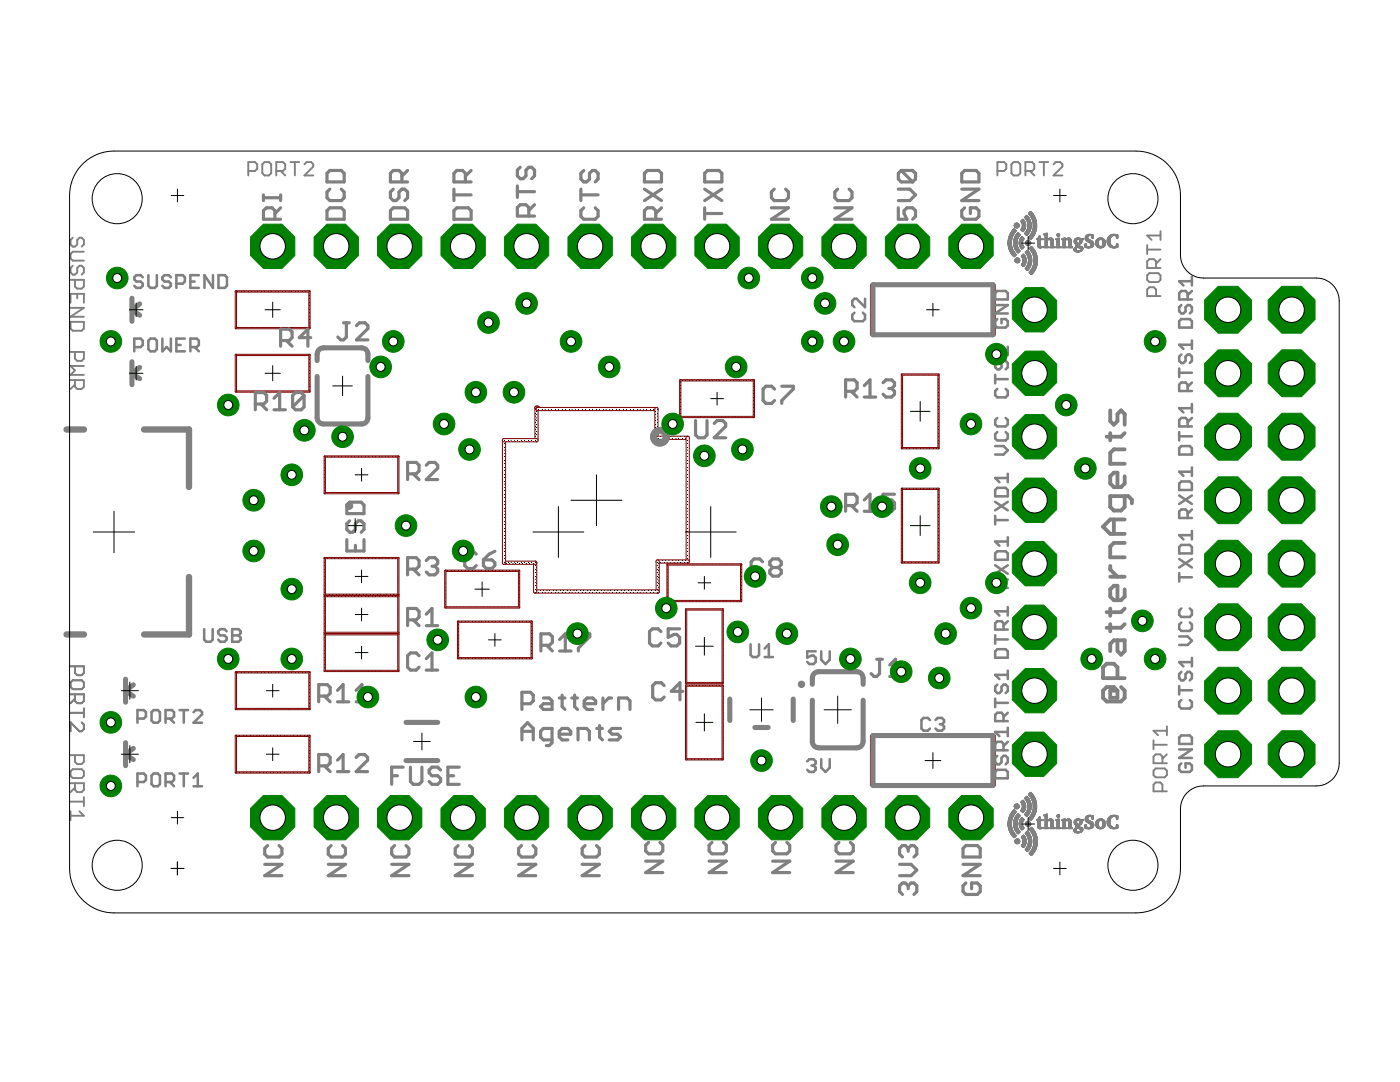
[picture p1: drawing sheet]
<svg xmlns="http://www.w3.org/2000/svg" width="279mm" height="216mm" viewBox="0 0 279 216" stroke-linecap="round" stroke-linejoin="round" font-family="sans-serif">
<g fill="#800000" stroke="#800000" stroke-width=".2">
<path d="M64.7 126.5l14.8-.1 .1 .2-14.8 .1z"/>
<path d="M79.4 126.5h.2l-.1 7.5-.1-.1z"/>
<path d="M64.7 133.8h14.8l.1 .1-14.8 .1z"/>
<path d="M64.7 126.5h.2v7.5l-.2-.1z"/>
<path d="M64.7 118.9l14.8-.1 .1 .2-14.8 .1z"/>
<path d="M79.4 118.9h.2l-.1 7.5-.1-.1z"/>
<path d="M64.7 126.2h14.8l.1 .1-14.8 .1z"/>
<path d="M64.7 118.9h.2v7.5l-.2-.1z"/>
<path d="M88.8 113.9l14.8-.1 .1 .1-14.9 .1z"/>
<path d="M103.5 113.9h.2l-.1 7.4-.1-.1z"/>
<path d="M88.8 121.2l14.8-.1 .1 .1-14.9 .1z"/>
<path d="M88.8 113.9h.2l-.1 7.4-.1-.1z"/>
<path d="M91.3 124l14.9-.1v.2l-14.8 .1z"/>
<path d="M106 124h.2v7.5l-.2-.1z"/>
<path d="M91.3 131.3l14.9-.1v.2l-14.8 .1z"/>
<path d="M91.3 124h.2v7.5l-.2-.1z"/>
<path d="M187.3 74.6l.1 .1-.1 14.9-.1-.1z"/>
<path d="M179.9 89.4l7.4-.1 .1 .2-7.4 .1z"/>
<path d="M180 74.6l.1 .1-.1 14.9-.1-.1z"/>
<path d="M180 74.6h7.3l.1 .2-7.4 .1z"/>
<path d="M133.1 119.9l14.9-.1v.2l-14.8 .1z"/>
<path d="M133.1 112.6h.2v7.5l-.2-.1z"/>
<path d="M133.1 112.6l14.9-.1v.2l-14.8 .1z"/>
<path d="M147.8 112.6h.2v7.5l-.2-.1z"/>
<path d="M135.6 83.2l14.9-.1 .1 .1-14.9 .1z"/>
<path d="M135.6 75.8h.3l-.1 7.5-.2-.1z"/>
<path d="M135.6 75.8h14.9l.1 .1-14.9 .1z"/>
<path d="M150.3 75.8h.3l-.1 7.5-.2-.1z"/>
<path d="M64.7 111.3l14.8-.1 .1 .2-14.8 .1z"/>
<path d="M79.4 111.3h.2l-.1 7.5-.1-.1z"/>
<path d="M64.7 118.6h14.8l.1 .1-14.8 .1z"/>
<path d="M64.7 111.3h.2v7.5l-.2-.1z"/>
<path d="M64.7 91.1l14.8-.1 .1 .1-14.8 .1z"/>
<path d="M79.4 91.1h.2l-.1 7.4-.1-.1z"/>
<path d="M64.7 98.4l14.8-.1 .1 .1-14.8 .1z"/>
<path d="M64.7 91.1h.2v7.4l-.2-.1z"/>
<path d="M187.3 97.4l.1 .1-.1 14.9-.1-.1z"/>
<path d="M179.9 112.2l7.4-.1 .1 .2-7.4 .1z"/>
<path d="M180 97.4l.1 .1-.1 14.9-.1-.1z"/>
<path d="M180 97.4h7.3l.1 .2-7.4 .1z"/>
<path d="M47 70.7h14.8l.1 .2-14.9 .1z"/>
<path d="M61.6 70.8h.3l-.1 7.5-.2-.1z"/>
<path d="M46.9 78.1l14.9-.1 .1 .2-14.9 .1z"/>
<path d="M47 70.7l.2 .1-.1 7.5-.2-.1z"/>
<path d="M47 134h14.8l.1 .2-14.9 .1z"/>
<path d="M61.6 134.1h.3l-.1 7.5-.2-.1z"/>
<path d="M47 141.4h14.8l.1 .1-14.9 .1z"/>
<path d="M47 134l.2 .1-.1 7.5-.2-.1z"/>
<path d="M46.9 146.8l14.9-.1 .1 .2-14.9 .1z"/>
<path d="M61.6 146.8h.3l-.1 7.5-.2-.1z"/>
<path d="M46.9 154.1l14.9-.1 .1 .2-14.9 .1z"/>
<path d="M46.9 146.8h.3l-.1 7.5-.2-.1z"/>
<path d="M46.9 58.1l14.9-.1 .1 .2-14.9 .1z"/>
<path d="M61.6 58.1h.3l-.1 7.5-.2-.1z"/>
<path d="M46.9 65.4l14.9-.1 .1 .2-14.9 .1z"/>
<path d="M46.9 58.1h.3l-.1 7.5-.2-.1z"/>
<path d="M136.8 136.8h.3l-.1 14.8h-.2z"/>
<path d="M136.8 136.8l7.5-.1 .1 .1-7.5 .1z"/>
<path d="M144.1 136.8h.3l-.1 14.8h-.2z"/>
<path d="M136.9 151.4h7.4l.1 .2h-7.5z"/>
<path d="M144.1 121.6h.3l-.1 14.8-.2-.1z"/>
<path d="M136.8 136.2h7.5l.1 .1-7.5 .1z"/>
<path d="M136.8 121.6h.3l-.1 14.8-.2-.1z"/>
<path d="M136.8 121.6l7.5-.1 .1 .1-7.5 .1z"/>
<path d="M106.8 81.2l.3-.2 .3 .3v6.6l-.3 .3-.4-.3z"/>
<path d="M106.8 81.2l.6-.2 .2 .4-.2 .3h-.4l-.2-.2z"/>
<path d="M107 81.2l.3-.2 .3 .2v.5l-.1 .2-.5-.1z"/>
<path d="M107 81.4l.3-.1h23.8l.2 .4-.2 .2h-23.8l-.3-.1z"/>
<path d="M130.7 81.4l.4-.1 .2 .3v5.8l-.2 .3-.4-.3z"/>
<path d="M130.7 87.2l.2-.2h6.4l.3 .4-.3 .3h-6.4l-.2-.2z"/>
<path d="M137 87.2l.3-.2 .3 .3v24.8l-.3 .3-.4-.3z"/>
<path d="M131 111.9l.2-.2h6.1l.3 .4-.3 .3h-6.1l-.2-.2z"/>
<path d="M131 111.9l.3-.2 .3 .3v6.1l-.3 .2-.4-.2z"/>
<path d="M106.5 117.9l.2-.2h24.6l.3 .4-.3 .2h-24.6l-.2-.1z"/>
<path d="M106.5 112.1l.4-.1 .2 .2v5.9l-.2 .2-.4-.2z"/>
<path d="M100.3 112.1l.2-.1h6.4l.2 .4-.2 .2h-6.4l-.2-.1z"/>
<path d="M100.3 87.7l.3-.2 .3 .3v24.6l-.3 .2-.3-.2z"/>
<path d="M100.3 87.7l.2-.2h6.6l.3 .4-.3 .3h-6.6l-.2-.2z"/>
<path d="M173.7 56.9l24.9-.1v.2h-24.8z"/>
<path d="M173.7 66.7l24.9-.1v.2h-24.8z"/>
<path d="M173.7 56.9h.3l-.1 9.9h-.2z"/>
<path d="M198.4 56.9h.2v9.9h-.2z"/>
<path d="M173.7 146.8l24.9-.1v.2l-24.8 .1z"/>
<path d="M173.7 156.6l24.9-.1v.2l-24.8 .1z"/>
<path d="M173.7 146.8h.3l-.1 10-.2-.1z"/>
<path d="M198.4 146.8h.2v10l-.2-.1z"/>
</g>
<g fill="none" stroke="#808080" stroke-width=".51">
<path d="M28.5 55.3l-.4-.4h-.9l-.4 .4v.5l.4 .4h.9l.4 .4v.4l-.4 .4h-.9l-.4-.4M29.6 54.9v2.1l.4 .4h.9l.4-.4v-2.1M34.1 55.3l-.4-.4h-.9l-.4 .4v.5l.4 .4h.9l.4 .4v.4l-.4 .4h-.9l-.4-.4M35.2 56.6h1.3l.4-.4v-.9l-.4-.4h-1.3v2.5M38 56.2h.8M39.7 54.9h-1.7v2.5h1.7M42.5 54.9v2.5l-1.7-2.5v2.5M43.6 54.9h1.3l.4 .4v1.7l-.4 .4h-1.3zM172.6 59.6v1.7l-1.7-1.7h-.4l-.4 .4v.9l.4 .4M199 58.1h1.7l.4 .4v1.3h-2.5v-1.3zM237 59.8v-1.3l-.4-.4h-.8l-.5 .4v1.3h2.6M237.9 55.3v1.7"/>
<path d="M237.9 58.1l-.9 .8M237.9 56.1h-2.6l.9 .9M26.8 69.3h1.3l.4-.5v-.8l-.4-.4h-1.3v2.5M30 67.6h.9l.4 .4v1.7l-.4 .4h-.9l-.4-.4v-1.7zM32.4 67.6v2.5l.9-.8 .8 .8v-2.5M35.2 68.8h.8M36.9 67.6h-1.7v2.5h1.7M38 69.3h1.3l.4-.5v-.8l-.4-.4h-1.3v2.5M38.8 69.3l.9 .8M170.5 62.4l-.4 .4v.9l.4 .4h1.7l.4-.4v-.9l-.4-.4M198.6 60.9h2.5l-2.5 1.6h2.5M198.6 74.8v1.7"/>
<path d="M198.6 75.6h2.5M199 63.7l-.4 .4v.8l.4 .5h1.7l.4-.5v-.8l-.4-.4h-.8v.8M199 72l-.4 .4v.9l.4 .4h.5l.4-.4v-.9l.4-.4h.4l.4 .4v.9l-.4 .4M199 77.6l-.4 .4v.9l.4 .4h1.7l.4-.4v-.9l-.4-.4M201.1 70h-2.5l.9 .9M201.1 69.2v1.7M235.3 64.1l.5-.4h1.6l.5 .4v1.3h-2.6zM235.3 73.5v1.7M235.3 74.4h2.6M235.8 60.9l-.5 .4v.8l.5 .4h.4l.4-.4v-.8l.4-.4h.4l.5 .4v.8l-.5 .4M235.8 70.7l-.5 .5v.8l.5 .4h.4l.4-.4v-.8l.4-.5h.4l.5 .5v.8l-.5 .4M237 78v-1.2l-.4-.5h-.8l-.5 .5v1.2h2.6"/>
<path d="M237.9 67.9v1.7M237.9 76.3l-.9 .9M237.9 68.8h-2.6l.9 .8M198.6 89h1.7l.8 .9-.8 .8h-1.7M199 83.4l-.4 .4v.9l.4 .4h1.7l.4-.4v-.9l-.4-.4M199 86.2l-.4 .4v.9l.4 .4h1.7l.4-.4v-.9l-.4-.4M199 97.3h1.7l.4 .5v1.2h-2.5v-1.2zM201.1 94.5v1.7M201.1 95.4h-2.5l.9 .8M235.3 89.4l.5-.4h1.6l.5 .4v1.3h-2.6zM235.3 96.5l.5-.4h1.6l.5 .4v1.3h-2.6zM235.3 86.2v1.7"/>
<path d="M235.3 87.1h2.6M235.3 98.9l2.6 1.7M237 85.1v-1.3l-.4-.4h-.8l-.5 .4v1.3h2.6M237.9 80.6v1.7M237.9 93.3v1.7M237.9 83.4l-.9 .8M237.9 81.4h-2.6l.9 .9M237.9 98.9l-2.6 1.7M237.9 94.1h-2.6l.9 .9M198.6 102.9v1.7M198.6 103.8h2.5M198.6 100.1l2.5 1.7"/>
<path d="M198.6 112.8l2.5 1.7M199 110h1.7l.4 .4v1.3h-2.5v-1.3zM200.3 117.3v-1.3l-.4-.4h-.9l-.4 .4v1.3h2.5M201.1 107.2v1.7M201.1 100.1l-2.5 1.7M201.1 115.6l-.8 .9M201.1 112.8l-2.5 1.7M201.1 108.1h-2.5l.9 .8M235.3 109.2l.5-.5h1.6l.5 .5v1.2h-2.6zM235.3 114.3v1.7M235.3 115.2h2.6M235.3 111.5l2.6 1.7"/>
<path d="M237 103.4v-1.3l-.4-.4h-.8l-.5 .4v1.3h2.6M237.9 105.9v1.7M237.9 101.7l-.9 .8M237.9 111.5l-2.6 1.7M237.9 106.8h-2.6l.9 .8M40.7 125.5v2.1l.5 .5h.8l.4-.5v-2.1M45.2 126l-.4-.5h-.8l-.5 .5v.4l.5 .4h.8l.4 .4v.4l-.4 .5h-.8l-.5-.5M46.3 125.5h1.3l.4 .5v.4l-.4 .4 .4 .4v.4l-.4 .5h-1.3zM46.3 126.8h1.3M149.8 128.6v2.1l.4 .4h.9l.4-.4v-2.1M152.6 131.1h1.7M152.6 129.4l.8-.8v2.5"/>
<path d="M162.8 130h-1.7v1.2l.8-.4h.5l.4 .4v.9l-.4 .4h-.9l-.4-.4M163.9 130v1.7l.8 .8 .9-.8v-1.7M198.6 126.7v1.7M198.6 139.4v1.7M198.6 127.6h2.5M199 129.5h1.7l.4 .5v1.2h-2.5v-1.2zM199 136.6l-.4 .4v.9l.4 .4h.5l.4-.4v-.9l.4-.4h.4l.4 .4v.9l-.4 .4M200.3 125.6v-1.2l-.4-.4h-.9l-.4 .4v1.2h2.5M201.1 121.1v1.7M201.1 133.8v1.7M201.1 124l-.8 .8M201.1 122h-2.5l.9 .8"/>
<path d="M201.1 134.7h-2.5l.9 .8M235.3 136.9v1.7M235.3 127h1.7l.9 .8-.9 .9h-1.7M235.3 137.7h2.6M235.8 121.4l-.5 .4v.9l.5 .4h1.6l.5-.4v-.9l-.5-.4M235.8 124.2l-.5 .4v.9l.5 .4h1.6l.5-.4v-.9l-.5-.4M235.8 134.1l-.5 .4v.8l.5 .5h.4l.4-.5v-.8l.4-.4h.4l.5 .4v.8l-.5 .5M235.8 139.7l-.5 .4v.8l.5 .5h1.6l.5-.5v-.8l-.5-.4M237.9 131.3v1.7M237.9 132.1h-2.6l.9 .9M27.4 143.4h1.3l.4-.4v-.9l-.4-.4h-1.3v2.5M27.4 156h1.3l.4-.4v-.8l-.4-.5h-1.3v2.6"/>
<path d="M30.7 141.7h.8l.4 .4v1.7l-.4 .4h-.8l-.5-.4v-1.7zM30.7 154.3h.8l.4 .5v1.7l-.4 .4h-.8l-.5-.4v-1.7zM33 143.4h1.3l.4-.4v-.9l-.4-.4h-1.3v2.5M33 156h1.3l.4-.4v-.8l-.4-.5h-1.3v2.6M33.9 143.4l.8 .8M33.9 156l.8 .9M35.8 141.7h1.7M35.8 154.3h1.7M36.7 141.7v2.5M36.7 154.3v2.6M38.6 142.1l.5-.4h.8l.4 .4v.4l-1.7 1.7h1.7M38.6 156.9h1.7"/>
<path d="M38.6 155.2l.9-.9v2.6M161.1 151.9l.4-.4h.9l.4 .4v.4l-.4 .5M161.9 152.8h.5M162.4 152.8l.4 .4v.4l-.4 .4h-.9l-.4-.4M163.9 151.5v1.7l.8 .8 .9-.8v-1.7M185.6 143.7l-.4-.4h-.9l-.4 .4v1.7l.4 .4h.9l.4-.4M186.7 143.7l.4-.4h.9l.4 .4v.4l-.4 .4M187.6 144.5h.4M188 144.5l.4 .4v.5l-.4 .4h-.9l-.4-.4M198.6 140.3h2.5M199 150.8l-.4 .4v.9l.4 .4h.5l.4-.4v-.9l.4-.4h.4l.4 .4v.9l-.4 .4M199 153.6h1.7l.4 .4v1.3h-2.5v-1.3z"/>
<path d="M200.3 143.9v-1.3l-.4-.4h-.9l-.4 .4v1.3h2.5M200.3 149.7v-1.3l-.4-.4h-.9l-.4 .4v1.3h2.5M201.1 145.2v1.7M201.1 142.2l-.8 .9M201.1 148l-.8 .9M201.1 146h-2.5l.9 .9M235.3 147.2l.5-.5h1.6l.5 .5v1.2h-2.6zM235.3 149.5h2.6l-2.6 1.7h2.6M235.8 152.3l-.5 .5v.8l.5 .4h1.6l.5-.4v-.8l-.5-.5h-.8v.9"/>
</g>
<g fill="none" stroke="#808080" stroke-width=".63">
<path d="M52.6 38.9v1.1M52.6 39.5h3.4M56 38.9v1.1M65.3 34.6l.5-.6h2.3l.6 .6v1.7h-3.4zM65.8 37.7l-.5 .6v1.2l.5 .5h2.3l.6-.5v-1.2l-.6-.6M78.5 37.7l-.6 .6v1.2l.6 .5h.6l.5-.5v-1.2l.6-.6h.6l.5 .6v1.2l-.5 .5M80.2 36.3v-1.7l-.6-.6h-1.1l-.6 .6v1.7h3.4M81.3 34l-1.1 1.2M90.6 38.9h3.4M90.6 37.7v2.3M92.9 36.3v-1.7l-.6-.6h-1.1l-.6 .6v1.7h3.4M94 34l-1.1 1.2"/>
<path d="M103.3 37.1v2.3M103.3 38.2h3.4M103.8 33.4l-.5 .6v1.1l.5 .6h.6l.6-.6v-1.1l.5-.6h.6l.6 .6v1.1l-.6 .6M115.9 37.7v2.3M115.9 38.9h3.5M116.5 34l-.6 .6v1.1l.6 .6h.6l.5-.6v-1.1l.6-.6h.6l.6 .6v1.1l-.6 .6M128.6 34.6l.6-.6h2.2l.6 .6v1.7h-3.4zM128.6 37.7l3.4 2.3M132 37.7l-3.4 2.3M140.6 37.7l3.5 2.3M141.2 34h2.3l.6 .6v1.7h-3.5v-1.7zM144.1 37.7l-3.5 2.3"/>
<path d="M154.5 37.7l-.6 .6v1.2l.6 .5h2.3l.6-.5v-1.2l-.6-.6M167.2 37.7l-.6 .6v1.2l.6 .5h2.3l.5-.5v-1.2l-.5-.6M179.3 37.7h2.3l1.1 1.2-1.1 1.1h-2.3M179.9 34l-.6 .6v1.1l.6 .6h2.2M179.9 34h2.2l.6 .6v1.1l-.6 .6M179.9 34l2.2 2.3M191.9 37.7h3.5l-3.5 2.3h3.5M192.5 34h2.3l.6 .6v1.7h-3.5v-1.7zM54.9 43.8v-1.8l-.6-.5h-1.2l-.5 .5v1.8h3.4M56 41.5l-1.1 1.1M65.3 42l.5-.5h2.3l.6 .5v1.8h-3.4zM77.9 42l.6-.5h2.3l.5 .5v1.8h-3.4z"/>
<path d="M90.6 42l.6-.5h2.3l.5 .5v1.8h-3.4zM105.5 43.1v-1.7l-.5-.5h-1.2l-.5 .5v1.7h3.4M106.7 40.9l-1.2 1.1M116.5 41.5l-.6 .5v1.2l.6 .6h2.3l.6-.6v-1.2l-.6-.5M130.9 43.8v-1.8l-.6-.5h-1.1l-.6 .5v1.8h3.4M132 41.5l-1.1 1.1M140.6 42.6h3.5M140.6 41.5v2.3M153.9 41.5h3.5l-3.5 2.3h3.5M166.6 41.5h3.4l-3.4 2.3h3.4M179.3 41.5v2.3h1.7l-.6-1.2v-.6l.6-.5h1.1l.6 .5v1.2l-.6 .6M192.5 41.5l-.6 .5v1.2l.6 .6h2.3l.6-.6v-1.2l-.6-.5h-1.1v1.1"/>
<path d="M54.7 79.5l1.1-1.2v3.5M56 67.9h1.7l.6-.5v-1.2l-.6-.5h-1.7v3.4M57.1 67.9l1.2 1.2M60.7 78.9l-.6-.6h-1.1l-.6 .6v2.3M60.7 78.9v2.3l-.6 .6h-1.1l-.6-.6M60.7 78.9l-2.3 2.3M62 67.4h-2.3l1.7-1.7v3.4M68.6 64.4h1.1M69.1 64.4v2.8l-.5 .6h-.6l-.6-.6M71.1 65l.6-.6h1.2l.5 .6v.6l-2.3 2.2h2.3M154.6 77.6l-.6-.5h-1.1l-.6 .5v2.3l.6 .6h1.1l.6-.6M156 77.1h2.3v.5l-2.3 2.3v.6"/>
<path d="M168.8 78.1h1.7l.5-.6v-1.1l-.5-.6h-1.7v3.4M169.9 78.1l1.1 1.1M172.5 76.9l1.1-1.1v3.4M172.5 79.2h2.3M176.2 76.4l.6-.6h1.1l.6 .6v.5l-.6 .6M177.4 77.5h.5M177.9 77.5l.6 .6v.6l-.6 .5h-1.1l-.6-.5M50.9 80.6h1.7l.6-.5v-1.2l-.6-.6h-1.7v3.5M52.1 80.6l1.1 1.2M54.7 81.8h2.3M81.3 94.6h1.8l.5-.6v-1.2l-.5-.5h-1.8v3.4M82.5 94.6l1.1 1.1"/>
<path d="M85.1 92.8l.5-.5h1.2l.6 .5v.6l-2.3 2.3h2.3M138.8 83.9v2.9l.6 .6h1.1l.6-.6v-2.9M142.5 84.5l.6-.6h1.2l.5 .6v.6l-2.3 2.3h2.3M172.5 99.8l1.1-1.2v3.4M178.5 98.6h-2.3v1.7l1.2-.5h.5l.6 .5v1.2l-.6 .5h-1.1l-.6-.5M69.2 107.7v2.2h3.4v-2.2M69.8 100.2h2.3l.5 .6v1.7h-3.4v-1.7zM69.8 103.9l-.6 .6v1.1l.6 .6h.6l.5-.6v-1.1l.6-.6h.6l.5 .6v1.1l-.5 .6M70.9 108.8v1.1M81.3 113.6h1.8l.5-.6v-1.2l-.5-.5h-1.8v3.4M82.5 113.6l1.1 1.1M85.1 111.8l.5-.5h1.2l.6 .5v.6l-.6 .6"/>
<path d="M86.2 113h.6M86.8 113l.6 .6v.5l-.6 .6h-1.2l-.5-.6M95 110.6l-.5-.6h-1.2l-.5 .6v2.3l.5 .5h1.2l.5-.5M96.5 111.7h1.7l.6 .6v.6l-.6 .5h-1.2l-.5-.5zM98.8 110l-1.2 .6-1.1 1.1M152.2 112.1l-.6-.6h-1.1l-.6 .6v2.3l.6 .6h1.1l.6-.6M154.2 113.2l-.6-.5v-.6l.6-.6h1.1l.6 .6v.6l-.6 .5M154.2 113.2l-.6 .6v.6l.6 .6h1.1l.6-.6v-.6l-.6-.6M154.2 113.2h1.1M168.8 100.9h1.7l.5-.6v-1.1l-.5-.6h-1.7v3.4M169.9 100.9l1.1 1.1M172.5 102h2.3"/>
<path d="M63.6 138.9h1.7l.6-.6v-1.1l-.6-.6h-1.7v3.4M64.7 138.9l1.2 1.1M67.4 137.8l1.1-1.2v3.4M71.1 137.8l1.1-1.2v3.4M81.3 123.7h1.8l.5-.6v-1.1l-.5-.6h-1.8v3.4M82.5 123.7l1.1 1.1M83.6 130.9l-.5-.6h-1.2l-.6 .6v2.2l.6 .6h1.2l.5-.6M85.1 133.7h2.3M85.1 131.4l1.1-1.1v3.4M85.1 122.6l1.1-1.2v3.4M85.1 124.8h2.3M107.9 128.8h1.8l.5-.6v-1.2l-.5-.5h-1.8v3.4"/>
<path d="M108.5 139.3h1.1l.6 .5v1.8h-1.7l-.6-.6 .6-.6h1.7M109.1 128.8l1.1 1.1M111.6 139.3h1.2M111.7 127.6l1.1-1.1v3.4M111.7 129.9h2.3M112.2 138.7v2.3l.6 .6M114.1 139.3h1.2M114.7 138.7v2.3l.6 .6M115.4 126.5h2.3v.5l-2.3 2.3v.6M120.3 139.3v2.3M122 139.3h-.5l-1.2 1.1M131.9 126l-.6-.5h-1.1l-.6 .5v2.3l.6 .6h1.1l.6-.6"/>
<path d="M132.5 136.8l-.5-.6h-1.2l-.5 .6v2.3l.5 .6h1.2l.5-.6M135.6 125.5h-2.3v1.7l1.2-.6h.6l.5 .6v1.1l-.5 .6h-1.2l-.6-.6M136.3 137.9h-2.3l1.7-1.7v3.5M175 131.6h1.1M175.5 131.6v2.8l-.5 .6h-.6l-.6-.6M177.6 135h2.3M177.6 132.7l1.1-1.1v3.4M63.6 152.8h1.7l.6-.5v-1.2l-.6-.5h-1.7v3.4M64.7 152.8l1.2 1.2M67.4 151.7l1.1-1.1v3.4M67.4 140h2.2M67.4 154h2.2"/>
<path d="M71.1 140h2.3M71.1 151.1l.5-.5h1.2l.6 .5v.6l-2.3 2.3h2.3M78.2 154.8h1.1M80.5 153.1h-2.3v3.4M81.9 153.1v2.8l.6 .6h1.1l.6-.6v-2.8M87.9 153.6l-.5-.5h-1.2l-.6 .5v.6l.6 .6h1.2l.5 .6v.5l-.5 .6h-1.2l-.6-.6M89.4 154.8h1.1M91.7 153.1h-2.3v3.4h2.3M104.2 140.4h1.7l.5-.6v-1.1l-.5-.6h-1.7v3.5M104.2 147.6v-2.2l1.1-1.2 1.1 1.2v2.2M104.2 145.9h2.2M110.2 147.6h-1.7l-.6-.5v-1.2l.6-.5h1.7v2.8l-.6 .6h-.6"/>
<path d="M111.6 146.5h2.3v-.6l-.6-.5h-1.1l-.6 .5v1.2l.6 .5h1.1M115.4 147.6v-2.2h1.7l.5 .5v1.7M116.6 140.4h2.3v-.6l-.6-.5h-1.1l-.6 .5v1.2l.6 .6h1.1M119.1 145.4h1.1M119.7 144.8v2.3l.5 .5M123.4 141.6v-2.3h1.8l.5 .5v1.8M123.8 145.4h-1.6l-.6 .5 .6 .6h1.1l.5 .6-.5 .5h-1.7M52.8 172.5h3.5l-3.5 2.2h3.5M53.4 168.7l-.6 .6v1.1l.6 .6h2.3l.6-.6v-1.1l-.6-.6M65.5 172.5h3.4l-3.4 2.2h3.4M66.1 168.7l-.6 .6v1.1l.6 .6h2.3l.5-.6v-1.1l-.5-.6M78.2 172.5h3.4l-3.4 2.2h3.4"/>
<path d="M78.7 168.7l-.5 .6v1.1l.5 .6h2.3l.6-.6v-1.1l-.6-.6M90.8 172.5h3.5l-3.5 2.2h3.5M91.4 168.7l-.6 .6v1.1l.6 .6h2.3l.6-.6v-1.1l-.6-.6M103.5 172.5h3.4l-3.4 2.2h3.4M104.1 168.7l-.6 .6v1.1l.6 .6h2.3l.5-.6v-1.1l-.5-.6M116.2 172.5h3.4l-3.4 2.2h3.4M116.8 168.7l-.6 .6v1.1l.6 .6h2.2l.6-.6v-1.1l-.6-.6M128.9 171.8h3.4l-3.4 2.3h3.4M129.4 168.1l-.5 .6v1.1l.5 .6h2.3l.6-.6v-1.1l-.6-.6M141.5 171.8h3.4l-3.4 2.3h3.4M142.1 168.1l-.6 .6v1.1l.6 .6h2.3l.5-.6v-1.1l-.5-.6M154.2 171.8h3.4l-3.4 2.3h3.4"/>
<path d="M154.8 168.1l-.6 .6v1.1l.6 .6h2.2l.6-.6v-1.1l-.6-.6M166.9 171.8h3.4l-3.4 2.3h3.4M167.4 168.1l-.5 .6v1.1l.5 .6h2.3l.6-.6v-1.1l-.6-.6M179.5 172.5h2.3l1.2 1.1-1.2 1.1h-2.3M181.3 176.8l-.6-.6h-.6l-.6 .6v1.1l.6 .6M181.3 169.3l-.6-.6h-.6l-.6 .6v1.1l.6 .6M181.3 176.8l.5-.6h.6l.6 .6v1.1l-.6 .6M181.3 169.3v.6M181.3 176.8v.5M181.3 169.3l.5-.6h.6l.6 .6v1.1l-.6 .6M192.2 172.5h3.4l-3.4 2.2h3.4M192.2 169.3l.6-.6h2.3l.5 .6v1.7h-3.4z"/>
<path d="M192.8 176.2l-.6 .6v1.1l.6 .6h2.3l.5-.6v-1.1l-.5-.6h-1.2v1.1"/>
</g>
<g fill="none" stroke="#808080" stroke-width=".38">
<path d="M49.6 34.1h1.3l.4-.4v-.9l-.4-.5h-1.3v2.7M52.8 32.3h.9l.4 .5v1.8l-.4 .4h-.9l-.5-.4v-1.8zM55.1 34.1h1.4l.4-.4v-.9l-.4-.5h-1.4v2.7M56 34.1l.9 .9M58 32.3h1.7M58.8 32.3v2.7M60.7 32.8l.5-.5h.9l.4 .5v.4l-1.8 1.8h1.8M199.1 34.1h1.3l.4-.4v-.9l-.4-.5h-1.3v2.7M202.3 32.3h.9l.4 .5v1.8l-.4 .4h-.9l-.5-.4v-1.8zM204.6 34.1h1.4l.4-.4v-.9l-.4-.5h-1.4v2.7M205.5 34.1l.9 .9M207.4 32.3h1.8"/>
<path d="M208.3 32.3v2.7M210.2 32.8l.5-.5h.9l.4 .5v.4l-1.8 1.8h1.8M14.1 55.8h2.6v1.4l-.4 .4h-.9l-.4-.4v-1.4M14.5 47.4l-.4 .5v.9l.4 .4h.5l.4-.4v-.9l.5-.5h.4l.4 .5v.9l-.4 .4M14.5 53l-.4 .5v.9l.4 .4h.5l.4-.4v-.9l.5-.5h.4l.4 .5v.9l-.4 .4M15.4 58.6v.9M16.7 50.2h-2.2l-.4 .5v.9l.4 .4h2.2M228.9 48.9v1.8M228.9 49.8h2.7M229.4 54.5h1.8l.4 .4v.9l-.4 .5h-1.8l-.5-.5v-.9zM230.7 59.1v-1.3l-.4-.5h-.9l-.5 .5v1.3h2.7M230.7 53.5v-1.3l-.4-.5h-.9l-.5 .5v1.3h2.7"/>
<path d="M231.6 46.1v1.8M231.6 51.7l-.9 .9M231.6 47h-2.7l.9 .9M14.1 60.4v-1.8h2.6v1.8M14.1 64.2h2.6v1.4l-.4 .4h-1.8l-.4-.4zM14.1 70.2h2.6v1.4l-.4 .4h-.9l-.4-.4v-1.4M14.1 75.8h2.6v1.4l-.4 .4h-.9l-.4-.4v-1.4M14.1 61.4h2.6l-2.6 1.8h2.6M15 76.7l-.9 .9M16.7 73h-2.6l.9 .9-.9 .9h2.6M14.1 132.9h2.6v1.4l-.4 .4h-.9l-.4-.4v-1.4M14.1 138.5h2.6v1.4l-.4 .4h-.9l-.4-.4v-1.4"/>
<path d="M14.5 135.7h1.8l.4 .5v.9l-.4 .4h-1.8l-.4-.4v-.9zM15 139.4l-.9 .9M14.1 150.7h2.6v1.3l-.4 .5h-.9l-.4-.5v-1.3M14.1 153.9l.4-.4h1.8l.4 .4v.9l-.4 .5h-1.8l-.4-.5zM14.1 156.3h2.6v1.3l-.4 .5h-.9l-.4-.5v-1.3M14.1 160h2.6M14.1 142.2h2.6M15 157.2l-.9 .9M16.3 144.1l.4 .5v.9l-.4 .4h-.4l-1.8-1.8v1.8M16.7 141.4v1.7M16.7 159.1v1.7M230.2 147.7v1.8"/>
<path d="M230.2 148.6h2.7M230.7 153.3h1.7l.5 .5v.9l-.5 .4h-1.7l-.5-.4v-.9zM232 157.9v-1.3l-.5-.5h-.8l-.5 .5v1.3h2.7M232 152.3v-1.3l-.5-.5h-.8l-.5 .5v1.3h2.7M232.9 144.9v1.8M232.9 150.5l-.9 .9M232.9 145.8h-2.7l.9 .9M14.1 161.9v1.8M15.9 161.9l.8 .9h-2.6"/>
</g>
<g fill="none" stroke="#808080" stroke-width=".76">
<path d="M221.6 81.9v2.1l.7 .8 .7-.8v-1.4l.7-.7 .8 .7v2.2M221.6 86.4v1.5M224.5 95v1.5l-.8 .7h-1.4l-.7-.7v-1.5l.7-.7h.7v2.9M224.5 99v2.2l-.8 .7h-1.4l-.7-.7v-2.2h3.6l.7 .7v.7M224.5 89.7h-2.2l-.7 .7v2.1h2.9M224.5 86.4l-.8 .7h-2.8M221.6 112.9v.7l1.4 1.5M221.6 115.1h2.9M222.3 103.7v2.8M224.5 117.6v1.4l-.8 .8h-1.4l-.7-.8v-1.4l.7-.7h.7v2.9M224.5 108.3h-2.2l-.7 .8v2.1h2.9M224.5 103.7h-2.9l-1.5 1.4 1.5 1.4h2.9"/>
<path d="M221.6 137.8h1.4v1.5h-1.4zM221.6 121.4v1.5M221.6 124.5v1.5M223 127.8v2.1l.7 .7 .8-.7v-2.1h-2.2l-.7 .7v1.4M223 135.3v-2.1l-.7-.8h-1.4l-.8 .8v2.1h4.4M223.7 137.1l.8 .7v1.5l-.8 .7h-2.8l-.8-.7v-1.5l.8-.7h1.4l.7 .7M224.5 124.5l-.8 .8h-2.8M224.5 121.4l-.8 .8h-2.8"/>
</g>
<path d="M13.3 85.7h3.5M28.7 85.7h9v11.5M37.7 115.1v11.5h-9M13.3 126.6h3.5" fill="none" stroke="#808080" stroke-width="1.3"/>
<g fill="#808080" stroke="#808080" stroke-width=".2">
<path d="M69.3 100.4a.72 .72 0 0 1 1.1 .2 .72 .72 0 0 1-.5 1 .72 .72 0 0 1-.9-.7l.7-.1 .1 .2-.8-.1z" fill-rule="evenodd"/>
<path d="M130.3 85.9a1.9 1.9 0 0 1 3 .3 1.9 1.9 0 0 1-1.1 2.8 1.9 1.9 0 0 1-2.4-1.9h1.3a.64 .64 0 0 1 .9-.5 .64 .64 0 0 1 .1 1 .64 .64 0 0 1-1-.3v-.2h-1.3l.1-.4z" fill-rule="evenodd"/>
<circle cx="160" cy="136.5" r=".64"/>
</g>
<g fill="none" stroke="#808080" stroke-width="1">
<path d="M26.3 59.5v4.6M174.2 56.8h24v10h-24zM26.3 72.2v4.6M26.4 74.6l1.5 1M26.4 61.9l1.5 1M27.9 73.3l-1.6 1.2M27.9 60.6l-1.6 1.2M63.3 75.1v8.3l.3 .7 .4 .4 .6 .1h7.6l.5-.1 .5-.4 .2-.7v-8.3M63.3 71.9a2.64 2.64 0 0 1 .3-2l.4-.4 .6-.1h7.6l.5 .1 .5 .4a2.38 2.38 0 0 1 .2 2M25.1 135.5v4.6M25.1 137.9l1.5 1M26.6 136.7l-1.5 1.1"/>
<path d="M145.6 139.5v4.3M158.3 139.5v4.3M162.1 139.7v8.5l.5 .7 .8 .3h7.6l.5-.1 .5-.4 .3-.7v-8.3M162.1 136.5a2.38 2.38 0 0 1 .3-2l.4-.3 .6-.2h7.6l.5 .2 .5 .3a2.64 2.64 0 0 1 .3 2M25.1 148.2v4.6M25.1 150.6l1.5 1M26.6 149.3l-1.5 1.2M81 151.8h6.4M81 144.1h6.4M150.6 145.2h2.7M174.2 146.8h24v9.9h-24z"/>
</g>
<g fill="#808080" stroke="#808080" stroke-width=".2">
<path d="M205.7 170.6l.2 .1z"/>
<path d="M205.7 170.6h.2z"/>
<path d="M205.7 170.6h.3z"/>
<path d="M205.7 170.5l.3 .1z"/>
<path d="M205.6 170.5l.4 .1z"/>
<path d="M205.6 170.5h.5z"/>
<path d="M205.5 170.5h.6z"/>
<path d="M205.5 170.4l.6 .1z"/>
<path d="M205.5 170.4h.7z"/>
<path d="M205.5 170.3l.7 .1z"/>
<path d="M205.4 170.3l.8 .1z"/>
<path d="M205.4 170.3h.8z"/>
<path d="M205.4 170.2l.9 .1z"/>
<path d="M205.4 170.2h.9z"/>
<path d="M205.5 170.1l.9 .1z"/>
<path d="M205.5 170.1h.8z"/>
<path d="M205.5 170.1h.9z"/>
<path d="M205.5 170l.9 .1z"/>
<path d="M205.6 170h.8z"/>
<path d="M205.6 169.9l.9 .1z"/>
<path d="M205.7 169.9h.8z"/>
<path d="M204.9 169.8l.2 .1z"/>
<path d="M205.7 169.8l.8 .1z"/>
<path d="M204.9 169.8h.3z"/>
<path d="M205.8 169.8h.8z"/>
<path d="M204.8 169.7l.4 .1z"/>
<path d="M205.8 169.7l.8 .1z"/>
<path d="M204.8 169.7h.4z"/>
<path d="M205.8 169.7h.8z"/>
<path d="M204.8 169.7h.5z"/>
<path d="M204.7 169.6l.6 .1z"/>
<path d="M205.8 169.6l.8 .1z"/>
<path d="M204.7 169.6h.6z"/>
<path d="M205.9 169.6h.7z"/>
<path d="M204.7 169.6h.7z"/>
<path d="M205.9 169.6h.8z"/>
<path d="M204.6 169.5l.8 .1z"/>
<path d="M205.9 169.5l.8 .1z"/>
<path d="M204.6 169.5h.8z"/>
<path d="M205.9 169.5h.8z"/>
<path d="M204.6 169.4l.8 .1z"/>
<path d="M206 169.4l.7 .1z"/>
<path d="M204.6 169.4h.8z"/>
<path d="M206 169.4h.7z"/>
<path d="M204.6 169.4h.9z"/>
<path d="M206 169.4h.8z"/>
<path d="M204.7 169.4h.8z"/>
<path d="M204.7 169.3l.8 .1z"/>
<path d="M206 169.3l.8 .1z"/>
<path d="M204.7 169.3h.8z"/>
<path d="M206 169.3h.8z"/>
<path d="M204.7 169.2l.8 .1z"/>
<path d="M206.1 169.2l.7 .1z"/>
<path d="M204.8 169.2l.7 .1z"/>
<path d="M204.8 169.2h.8z"/>
<path d="M206.1 169.2h.7z"/>
<path d="M206.1 169.2h.8z"/>
<path d="M204.9 169.1l.7 .1z"/>
<path d="M206.1 169.1l.8 .1z"/>
<path d="M204.9 169.1h.7z"/>
<path d="M206.1 169.1h.7z"/>
<path d="M204.2 169.1h.1z"/>
<path d="M204.9 169.1h.8z"/>
<path d="M206.1 169.1h.8z"/>
<path d="M204.1 169l.2 .1z"/>
<path d="M204.9 169l.7 .1z"/>
<path d="M206.2 169l.7 .1z"/>
<path d="M204.1 169h.3z"/>
<path d="M204.9 169h.8z"/>
<path d="M206.2 169h.7z"/>
<path d="M205 169h.7z"/>
<path d="M204 168.9l.4 .1z"/>
<path d="M205 168.9l.7 .1z"/>
<path d="M206.2 168.9l.7 .1z"/>
<path d="M204 168.9h.5z"/>
<path d="M205 168.9h.7z"/>
<path d="M206.2 168.9h.7z"/>
<path d="M203.9 168.8l.6 .1z"/>
<path d="M205 168.8l.7 .1z"/>
<path d="M206.2 168.8l.7 .1z"/>
<path d="M203.9 168.8h.6z"/>
<path d="M205.1 168.8h.6z"/>
<path d="M206.2 168.8h.7z"/>
<path d="M203.9 168.8h.7z"/>
<path d="M205 168.8h.8z"/>
<path d="M203.9 168.7l.7 .1z"/>
<path d="M205 168.7l.8 .1z"/>
<path d="M206.3 168.7l.6 .1z"/>
<path d="M203.8 168.7l.8 .1z"/>
<path d="M205.1 168.7l.7 .1z"/>
<path d="M203.8 168.7h.8z"/>
<path d="M205.1 168.7h.7z"/>
<path d="M206.2 168.7h.8z"/>
<path d="M203.9 168.6l.7 .1z"/>
<path d="M205.1 168.6l.7 .1z"/>
<path d="M206.3 168.6l.7 .1z"/>
<path d="M203.9 168.6h.7z"/>
<path d="M205.1 168.6h.7z"/>
<path d="M206.3 168.6h.7z"/>
<path d="M203.9 168.6h.8z"/>
<path d="M203.9 168.5l.8 .1z"/>
<path d="M205.1 168.5l.7 .1z"/>
<path d="M206.3 168.5l.7 .1z"/>
<path d="M203.9 168.5h.8z"/>
<path d="M205.2 168.5h.6z"/>
<path d="M206.3 168.5h.7z"/>
<path d="M204 168.5h.7z"/>
<path d="M204 168.4l.7 .1z"/>
<path d="M205.2 168.4l.7 .1z"/>
<path d="M206.3 168.4l.7 .1z"/>
<path d="M204 168.4h.7z"/>
<path d="M205.2 168.4h.7z"/>
<path d="M206.3 168.4h.7z"/>
<path d="M202.9 168.3l.3 .1z"/>
<path d="M204 168.3l.7 .1z"/>
<path d="M205.2 168.3l.7 .1z"/>
<path d="M206.3 168.3l.7 .1z"/>
<path d="M202.8 168.3h.4z"/>
<path d="M204.1 168.3h.6z"/>
<path d="M205.2 168.3h.7z"/>
<path d="M206.3 168.3h.7z"/>
<path d="M202.8 168.3h.5z"/>
<path d="M202.7 168.2l.7 .1z"/>
<path d="M204.1 168.2l.7 .1z"/>
<path d="M205.2 168.2l.7 .1z"/>
<path d="M206.4 168.2l.6 .1z"/>
<path d="M202.6 168.2h.8z"/>
<path d="M204.1 168.2h.7z"/>
<path d="M205.2 168.2h.7z"/>
<path d="M206.4 168.2h.6z"/>
<path d="M202.6 168.1l.8 .1z"/>
<path d="M204.1 168.1l.7 .1z"/>
<path d="M205.2 168.1l.7 .1z"/>
<path d="M206.4 168.1l.6 .1z"/>
<path d="M202.6 168.1h.9z"/>
<path d="M204.1 168.1h.7z"/>
<path d="M205.2 168.1h.7z"/>
<path d="M206.4 168.1h.6z"/>
<path d="M205.3 168.1h.6z"/>
<path d="M202.6 168l.9 .1z"/>
<path d="M204.1 168l.7 .1z"/>
<path d="M205.3 168l.6 .1z"/>
<path d="M206.4 168l.6 .1z"/>
<path d="M202.5 168h1z"/>
<path d="M204.2 168h.6z"/>
<path d="M205.3 168h.6z"/>
<path d="M206.4 168h.6z"/>
<path d="M202.5 167.9l1 .1z"/>
<path d="M204.2 167.9l.6 .1z"/>
<path d="M205.3 167.9l.6 .1z"/>
<path d="M206.4 167.9l.6 .1z"/>
<path d="M202.5 167.9h1z"/>
<path d="M204.2 167.9h.6z"/>
<path d="M205.3 167.9h.6z"/>
<path d="M206.4 167.9h.6z"/>
<path d="M202.5 167.9h1.1z"/>
<path d="M202.5 167.8l1.1 .1z"/>
<path d="M204.2 167.8l.6 .1z"/>
<path d="M205.3 167.8l.6 .1z"/>
<path d="M206.4 167.8l.6 .1z"/>
<path d="M202.5 167.8h1z"/>
<path d="M204.2 167.8h.6z"/>
<path d="M205.3 167.8h.6z"/>
<path d="M206.4 167.8h.6z"/>
<path d="M202.5 167.7l1 .1z"/>
<path d="M204.2 167.7l.6 .1z"/>
<path d="M205.3 167.7l.6 .1z"/>
<path d="M206.4 167.7l.6 .1z"/>
<path d="M202.6 167.7h.9z"/>
<path d="M204.1 167.7h.7z"/>
<path d="M205.3 167.7h.6z"/>
<path d="M206.4 167.7h.6z"/>
<path d="M202.6 167.6l.9 .1z"/>
<path d="M204.1 167.6l.7 .1z"/>
<path d="M205.3 167.6l.6 .1z"/>
<path d="M206.4 167.6l.6 .1z"/>
<path d="M202.6 167.6h.9z"/>
<path d="M204.1 167.6h.7z"/>
<path d="M205.2 167.6h.7z"/>
<path d="M206.4 167.6h.6z"/>
<path d="M202.6 167.5l.8 .1z"/>
<path d="M204.1 167.5l.7 .1z"/>
<path d="M205.2 167.5l.7 .1z"/>
<path d="M206.4 167.5l.6 .1z"/>
<path d="M202.7 167.5l.7 .1z"/>
<path d="M202.7 167.5h.7z"/>
<path d="M204.1 167.5h.7z"/>
<path d="M205.2 167.5h.7z"/>
<path d="M206.4 167.5h.6z"/>
<path d="M202.8 167.4l.5 .1z"/>
<path d="M204.1 167.4l.6 .1z"/>
<path d="M205.2 167.4l.7 .1z"/>
<path d="M206.3 167.4l.7 .1z"/>
<path d="M202.8 167.4h.4z"/>
<path d="M204.1 167.4h.6z"/>
<path d="M205.2 167.4h.7z"/>
<path d="M206.3 167.4h.7z"/>
<path d="M202.9 167.4h.3z"/>
<path d="M204 167.4h.7z"/>
<path d="M204 167.3l.7 .1z"/>
<path d="M205.2 167.3l.7 .1z"/>
<path d="M206.3 167.3l.7 .1z"/>
<path d="M204 167.3h.7z"/>
<path d="M205.2 167.3h.7z"/>
<path d="M206.3 167.3h.7z"/>
<path d="M203.9 167.2l.8 .1z"/>
<path d="M205.2 167.2l.6 .1z"/>
<path d="M206.3 167.2l.7 .1z"/>
<path d="M203.9 167.2h.8z"/>
<path d="M205.1 167.2h.7z"/>
<path d="M206.3 167.2h.7z"/>
<path d="M202.3 167.1l.2 .1z"/>
<path d="M203.9 167.1l.7 .1z"/>
<path d="M205.1 167.1l.7 .1z"/>
<path d="M206.3 167.1l.7 .1z"/>
<path d="M202.3 167.1h.2z"/>
<path d="M203.9 167.1h.7z"/>
<path d="M205.1 167.1h.7z"/>
<path d="M206.3 167.1h.7z"/>
<path d="M203.8 167.1h.8z"/>
<path d="M202.2 167l.3 .1z"/>
<path d="M203.8 167l.8 .1z"/>
<path d="M205.1 167l.7 .1z"/>
<path d="M206.3 167l.6 .1z"/>
<path d="M202.2 167h.4z"/>
<path d="M203.8 167h.8z"/>
<path d="M205.1 167h.7z"/>
<path d="M206.3 167h.6z"/>
<path d="M203.9 167h.7z"/>
<path d="M202.1 166.9l.5 .1z"/>
<path d="M203.9 166.9l.7 .1z"/>
<path d="M205 166.9l.8 .1z"/>
<path d="M206.2 166.9l.7 .1z"/>
<path d="M202.1 166.9h.6z"/>
<path d="M203.9 166.9h.6z"/>
<path d="M205.1 166.9h.6z"/>
<path d="M206.2 166.9h.7z"/>
<path d="M205 166.9h.7z"/>
<path d="M202.1 166.8l.6 .1z"/>
<path d="M204 166.8l.5 .1z"/>
<path d="M205 166.8l.7 .1z"/>
<path d="M206.2 166.8l.7 .1z"/>
<path d="M202 166.8l.8 .1z"/>
<path d="M204 166.8l.4 .1z"/>
<path d="M202 166.8h.8z"/>
<path d="M204 166.8h.4z"/>
<path d="M205 166.8h.7z"/>
<path d="M206.2 166.8h.7z"/>
<path d="M204.1 166.8h.3z"/>
<path d="M202 166.7l.8 .1z"/>
<path d="M204.1 166.7l.3 .1z"/>
<path d="M205 166.7l.7 .1z"/>
<path d="M206.2 166.7l.7 .1z"/>
<path d="M202 166.7h.8z"/>
<path d="M204.1 166.7h.3z"/>
<path d="M204.9 166.7h.7z"/>
<path d="M206.2 166.7h.6z"/>
<path d="M201.9 166.6l.9 .1z"/>
<path d="M204.2 166.6l.1 .1z"/>
<path d="M204.9 166.6l.7 .1z"/>
<path d="M206.2 166.6l.6 .1z"/>
<path d="M201.9 166.6l.8 .1z"/>
<path d="M206.1 166.6l.7 .1z"/>
<path d="M201.9 166.6h.8z"/>
<path d="M204.9 166.6h.7z"/>
<path d="M206.1 166.6h.8z"/>
<path d="M204.8 166.6h.8z"/>
<path d="M206.1 166.6h.7z"/>
<path d="M201.8 166.5l.9 .1z"/>
<path d="M204.8 166.5l.8 .1z"/>
<path d="M206.1 166.5l.7 .1z"/>
<path d="M201.8 166.5h.8z"/>
<path d="M204.8 166.5h.8z"/>
<path d="M206.1 166.5h.7z"/>
<path d="M204.7 166.5h.8z"/>
<path d="M201.8 166.4l.8 .1z"/>
<path d="M204.7 166.4l.8 .1z"/>
<path d="M206.1 166.4l.7 .1z"/>
<path d="M201.7 166.4h.8z"/>
<path d="M204.7 166.4h.8z"/>
<path d="M206 166.4h.8z"/>
<path d="M201.7 166.3l.8 .1z"/>
<path d="M203.1 166.3l.1 .1z"/>
<path d="M204.6 166.3l.9 .1z"/>
<path d="M206 166.3l.7 .1z"/>
<path d="M201.7 166.3h.8z"/>
<path d="M203.1 166.3h.2z"/>
<path d="M204.6 166.3h.8z"/>
<path d="M206 166.3h.7z"/>
<path d="M203 166.3h.3z"/>
<path d="M201.7 166.2l.8 .1z"/>
<path d="M203 166.2l.3 .1z"/>
<path d="M204.6 166.2l.8 .1z"/>
<path d="M205.9 166.2l.8 .1z"/>
<path d="M201.6 166.2h.8z"/>
<path d="M202.9 166.2h.5z"/>
<path d="M204.6 166.2h.8z"/>
<path d="M205.9 166.2h.8z"/>
<path d="M203 166.2h.4z"/>
<path d="M214.9 166.2h.4z"/>
<path d="M201.6 166.1l.8 .1z"/>
<path d="M202.9 166.1l.5 .1z"/>
<path d="M204.7 166.1l.7 .1z"/>
<path d="M205.9 166.1l.7 .1z"/>
<path d="M214.7 166.1l.8 .1z"/>
<path d="M202.9 166.1l.6 .1z"/>
<path d="M204.7 166.1l.6 .1z"/>
<path d="M214.6 166.1l1 .1z"/>
<path d="M201.6 166.1h.7z"/>
<path d="M202.9 166.1h.6z"/>
<path d="M204.7 166.1h.6z"/>
<path d="M205.8 166.1h.8z"/>
<path d="M214.5 166.1h1.1z"/>
<path d="M202.8 166.1h.7z"/>
<path d="M204.8 166.1h.5z"/>
<path d="M214.5 166.1h1.2z"/>
<path d="M201.5 166l.8 .1z"/>
<path d="M202.8 166l.8 .1z"/>
<path d="M204.8 166l.4 .1z"/>
<path d="M205.8 166l.8 .1z"/>
<path d="M214.5 166l1.3 .1z"/>
<path d="M201.5 166h.8z"/>
<path d="M202.8 166h.8z"/>
<path d="M204.8 166h.4z"/>
<path d="M205.8 166h.8z"/>
<path d="M214.4 166h1.5z"/>
<path d="M201.5 165.9l.8 .1z"/>
<path d="M202.8 165.9l.8 .1z"/>
<path d="M204.9 165.9l.3 .1z"/>
<path d="M205.8 165.9l.8 .1z"/>
<path d="M214.4 165.9l.6 .1z"/>
<path d="M215.4 165.9l.5 .1z"/>
<path d="M205.7 165.9l.8 .1z"/>
<path d="M214.4 165.9l.5 .1z"/>
<path d="M215.5 165.9l.4 .1z"/>
<path d="M201.5 165.9h.7z"/>
<path d="M202.7 165.9h.9z"/>
<path d="M204.9 165.9h.2z"/>
<path d="M205.7 165.9h.8z"/>
<path d="M214.4 165.9h.5z"/>
<path d="M215.5 165.9h.4z"/>
<path d="M214.3 165.9h.6z"/>
<path d="M215.6 165.9h.4z"/>
<path d="M201.5 165.8l.7 .1z"/>
<path d="M202.7 165.8l.8 .1z"/>
<path d="M205.7 165.8l.8 .1z"/>
<path d="M214.3 165.8l.6 .1z"/>
<path d="M215.6 165.8l.4 .1z"/>
<path d="M201.4 165.8h.8z"/>
<path d="M202.7 165.8h.8z"/>
<path d="M205.7 165.8h.8z"/>
<path d="M214.3 165.8h.5z"/>
<path d="M215.6 165.8h.4z"/>
<path d="M202.6 165.8h.9z"/>
<path d="M205.6 165.8h.8z"/>
<path d="M201.4 165.7l.7 .1z"/>
<path d="M202.6 165.7l.8 .1z"/>
<path d="M205.6 165.7l.8 .1z"/>
<path d="M214.3 165.7l.5 .1z"/>
<path d="M215.6 165.7l.4 .1z"/>
<path d="M201.4 165.7h.7z"/>
<path d="M202.6 165.7h.8z"/>
<path d="M205.5 165.7h.9z"/>
<path d="M214.3 165.7h.5z"/>
<path d="M215.7 165.7h.4z"/>
<path d="M201.4 165.6l.7 .1z"/>
<path d="M202.6 165.6l.8 .1z"/>
<path d="M205.5 165.6l.8 .1z"/>
<path d="M214.3 165.6l.5 .1z"/>
<path d="M215.7 165.6l.4 .1z"/>
<path d="M202.6 165.6l.7 .1z"/>
<path d="M201.4 165.6h.7z"/>
<path d="M202.5 165.6h.8z"/>
<path d="M203.9 165.6h.1z"/>
<path d="M205.5 165.6h.8z"/>
<path d="M214.3 165.6h.5z"/>
<path d="M215.7 165.6h.4z"/>
<path d="M201.3 165.5l.8 .1z"/>
<path d="M202.5 165.5l.8 .1z"/>
<path d="M203.9 165.5l.1 .1z"/>
<path d="M205.4 165.5l.9 .1z"/>
<path d="M214.3 165.5l.5 .1z"/>
<path d="M215.7 165.5l.4 .1z"/>
<path d="M201.3 165.5h.8z"/>
<path d="M202.5 165.5h.8z"/>
<path d="M203.8 165.5h.3z"/>
<path d="M205.4 165.5h.9z"/>
<path d="M214.3 165.5h.5z"/>
<path d="M215.6 165.5h.5z"/>
<path d="M201.4 165.5h.6z"/>
<path d="M205.4 165.5h.8z"/>
<path d="M201.4 165.4l.6 .1z"/>
<path d="M202.5 165.4l.7 .1z"/>
<path d="M203.8 165.4l.3 .1z"/>
<path d="M205.4 165.4l.8 .1z"/>
<path d="M214.3 165.4l.5 .1z"/>
<path d="M215.6 165.4l.5 .1z"/>
<path d="M203.8 165.4l.4 .1z"/>
<path d="M214.4 165.4l.4 .1z"/>
<path d="M215.5 165.4l.6 .1z"/>
<path d="M201.3 165.4h.7z"/>
<path d="M202.5 165.4h.7z"/>
<path d="M203.7 165.4h.5z"/>
<path d="M205.4 165.4h.8z"/>
<path d="M214.4 165.4h.4z"/>
<path d="M215.5 165.4h.6z"/>
<path d="M202.4 165.4h.8z"/>
<path d="M205.5 165.4h.6z"/>
<path d="M207.4 165.4h.4z"/>
<path d="M214.4 165.4h.5z"/>
<path d="M215.4 165.4h.7z"/>
<path d="M217 165.4h.5z"/>
<path d="M219.4 165.4h.4z"/>
<path d="M222.1 165.4h.5z"/>
<path d="M201.3 165.3l.7 .1z"/>
<path d="M202.5 165.3l.7 .1z"/>
<path d="M203.7 165.3l.5 .1z"/>
<path d="M205.5 165.3l.6 .1z"/>
<path d="M207.3 165.3l.6 .1z"/>
<path d="M208.3 165.3l1 .1z"/>
<path d="M209.5 165.3l1 .1z"/>
<path d="M210.7 165.3l1 .1z"/>
<path d="M211.9 165.3l.9 .1z"/>
<path d="M213.1 165.3l.9 .1z"/>
<path d="M214.4 165.3l.5 .1z"/>
<path d="M215.2 165.3l.9 .1z"/>
<path d="M216.8 165.3l.8 .1z"/>
<path d="M219.3 165.3l.7 .1z"/>
<path d="M221.9 165.3l.9 .1z"/>
<path d="M201.3 165.3h.7z"/>
<path d="M202.5 165.3h.7z"/>
<path d="M203.6 165.3h.7z"/>
<path d="M205.5 165.3h.6z"/>
<path d="M207.3 165.3h.7z"/>
<path d="M208.3 165.3h1z"/>
<path d="M209.5 165.3h1z"/>
<path d="M210.7 165.3h1z"/>
<path d="M211.9 165.3h.9z"/>
<path d="M213.1 165.3h.9z"/>
<path d="M214.5 165.3h.4z"/>
<path d="M215 165.3h1.1z"/>
<path d="M216.7 165.3h1z"/>
<path d="M219.2 165.3h.8z"/>
<path d="M221.8 165.3h1.1z"/>
<path d="M201.3 165.2l.7 .1z"/>
<path d="M202.4 165.2l.7 .1z"/>
<path d="M203.6 165.2l.7 .1z"/>
<path d="M205.5 165.2l.6 .1z"/>
<path d="M207.2 165.2l1 .1z"/>
<path d="M208.3 165.2l1 .1z"/>
<path d="M209.5 165.2l1 .1z"/>
<path d="M210.7 165.2l1 .1z"/>
<path d="M211.9 165.2l.9 .1z"/>
<path d="M213.1 165.2l.9 .1z"/>
<path d="M214.5 165.2l1.6 .1z"/>
<path d="M216.6 165.2l1.2 .1z"/>
<path d="M219.1 165.2l1 .1z"/>
<path d="M221.7 165.2l1.3 .1z"/>
<path d="M205.6 165.2l.4 .1z"/>
<path d="M214.7 165.2l1.3 .1z"/>
<path d="M216.5 165.2l1.4 .1z"/>
<path d="M219.1 165.2l1.1 .1z"/>
<path d="M221.7 165.2l1.4 .1z"/>
<path d="M201.3 165.2h.7z"/>
<path d="M202.4 165.2h.7z"/>
<path d="M203.6 165.2h.8z"/>
<path d="M205.6 165.2h.4z"/>
<path d="M207.2 165.2h1z"/>
<path d="M208.3 165.2h1z"/>
<path d="M209.5 165.2h1z"/>
<path d="M210.7 165.2h1z"/>
<path d="M211.9 165.2h.9z"/>
<path d="M213.1 165.2h.9z"/>
<path d="M214.7 165.2h1.3z"/>
<path d="M216.5 165.2h1.5z"/>
<path d="M219.1 165.2h1.1z"/>
<path d="M221.6 165.2h1.5z"/>
<path d="M201.3 165.2h.6z"/>
<path d="M205.7 165.2h.3z"/>
<path d="M213.1 165.2h1z"/>
<path d="M214.6 165.2h1.3z"/>
<path d="M219 165.2h1.3z"/>
<path d="M201.3 165.1l.6 .1z"/>
<path d="M202.4 165.1l.7 .1z"/>
<path d="M203.6 165.1l.8 .1z"/>
<path d="M205.7 165.1l.2 .1z"/>
<path d="M207.2 165.1l1 .1z"/>
<path d="M208.5 165.1l.6 .1z"/>
<path d="M209.7 165.1l.5 .1z"/>
<path d="M210.9 165.1l.6 .1z"/>
<path d="M212.1 165.1l.6 .1z"/>
<path d="M213.3 165.1l.5 .1z"/>
<path d="M214.7 165.1l1.2 .1z"/>
<path d="M216.5 165.1l1.5 .1z"/>
<path d="M219 165.1l.5 .1z"/>
<path d="M219.8 165.1l.5 .1z"/>
<path d="M221.5 165.1l1.6 .1z"/>
<path d="M201.3 165.1h.6z"/>
<path d="M202.4 165.1h.7z"/>
<path d="M203.6 165.1h.7z"/>
<path d="M205.7 165.1h.2z"/>
<path d="M207.1 165.1h1.1z"/>
<path d="M208.6 165.1h.4z"/>
<path d="M209.7 165.1h.5z"/>
<path d="M210.9 165.1h.5z"/>
<path d="M212.2 165.1h.4z"/>
<path d="M213.3 165.1h.5z"/>
<path d="M214.7 165.1h1.1z"/>
<path d="M216.5 165.1h.6z"/>
<path d="M217.4 165.1h.7z"/>
<path d="M218.9 165.1h.6z"/>
<path d="M219.8 165.1h.5z"/>
<path d="M221.4 165.1h.8z"/>
<path d="M222.6 165.1h.5z"/>
<path d="M203.5 165.1h.8z"/>
<path d="M207.1 165.1h.7z"/>
<path d="M216.5 165.1h.4z"/>
<path d="M217.5 165.1h.6z"/>
<path d="M218.9 165.1h.5z"/>
<path d="M219.9 165.1h.5z"/>
<path d="M221.4 165.1h.7z"/>
<path d="M222.7 165.1h.4z"/>
<path d="M201.2 165l.7 .1z"/>
<path d="M202.4 165l.6 .1z"/>
<path d="M203.5 165l.8 .1z"/>
<path d="M207.1 165l.6 .1z"/>
<path d="M208.6 165l.4 .1z"/>
<path d="M209.7 165l.5 .1z"/>
<path d="M210.9 165l.5 .1z"/>
<path d="M212.2 165l.4 .1z"/>
<path d="M213.3 165l.5 .1z"/>
<path d="M214.7 165l1 .1z"/>
<path d="M216.5 165l.4 .1z"/>
<path d="M217.6 165l.5 .1z"/>
<path d="M218.9 165l.5 .1z"/>
<path d="M219.9 165l.5 .1z"/>
<path d="M221.4 165l.7 .1z"/>
<path d="M222.7 165l.4 .1z"/>
<path d="M214.7 165l.8 .1z"/>
<path d="M217.6 165l.6 .1z"/>
<path d="M221.4 165l.6 .1z"/>
<path d="M222.8 165l.3 .1z"/>
<path d="M201.3 165h.6z"/>
<path d="M202.4 165h.6z"/>
<path d="M203.5 165h.8z"/>
<path d="M207.1 165h.6z"/>
<path d="M208.6 165h.4z"/>
<path d="M209.7 165h.5z"/>
<path d="M210.9 165h.5z"/>
<path d="M212.2 165h.4z"/>
<path d="M213.3 165h.5z"/>
<path d="M214.7 165h.6z"/>
<path d="M216.5 165h.4z"/>
<path d="M217.7 165h.5z"/>
<path d="M218.8 165h.5z"/>
<path d="M220 165h.5z"/>
<path d="M221.3 165h.6z"/>
<path d="M222.8 165h.3z"/>
<path d="M201.2 165h.7z"/>
<path d="M203.5 165h.7z"/>
<path d="M207.1 165h.5z"/>
<path d="M214.7 165h.4z"/>
<path d="M201.2 164.9l.7 .1z"/>
<path d="M202.3 164.9l.7 .1z"/>
<path d="M203.5 164.9l.7 .1z"/>
<path d="M207.1 164.9l.5 .1z"/>
<path d="M208.6 164.9l.4 .1z"/>
<path d="M209.7 164.9l.5 .1z"/>
<path d="M210.9 164.9l.5 .1z"/>
<path d="M212.2 164.9l.4 .1z"/>
<path d="M213.3 164.9l.5 .1z"/>
<path d="M214.7 164.9l.3 .1z"/>
<path d="M216.5 164.9l.4 .1z"/>
<path d="M217.7 164.9l.5 .1z"/>
<path d="M218.8 164.9l.5 .1z"/>
<path d="M220 164.9l.5 .1z"/>
<path d="M221.3 164.9l.6 .1z"/>
<path d="M222.8 164.9l.3 .1z"/>
<path d="M201.2 164.9h.7z"/>
<path d="M202.3 164.9h.7z"/>
<path d="M203.5 164.9h.7z"/>
<path d="M207.1 164.9h.5z"/>
<path d="M208.6 164.9h.4z"/>
<path d="M209.7 164.9h.5z"/>
<path d="M210.9 164.9h.5z"/>
<path d="M212.2 164.9h.4z"/>
<path d="M213.3 164.9h.5z"/>
<path d="M214.7 164.9h.3z"/>
<path d="M216.5 164.9h.4z"/>
<path d="M217.7 164.9h.5z"/>
<path d="M218.8 164.9h.5z"/>
<path d="M220 164.9h.5z"/>
<path d="M221.2 164.9h.6z"/>
<path d="M222.8 164.9h.3z"/>
<path d="M201.2 164.8l.7 .1z"/>
<path d="M202.3 164.8l.7 .1z"/>
<path d="M203.5 164.8l.7 .1z"/>
<path d="M205 164.8l.3 .1z"/>
<path d="M207.1 164.8l.5 .1z"/>
<path d="M208.6 164.8l.4 .1z"/>
<path d="M209.7 164.8l.5 .1z"/>
<path d="M210.9 164.8l.5 .1z"/>
<path d="M212.2 164.8l.4 .1z"/>
<path d="M213.3 164.8l.5 .1z"/>
<path d="M214.7 164.8l.3 .1z"/>
<path d="M216.5 164.8l.4 .1z"/>
<path d="M217.7 164.8l.5 .1z"/>
<path d="M218.8 164.8l.5 .1z"/>
<path d="M220 164.8l.5 .1z"/>
<path d="M221.2 164.8l.6 .1z"/>
<path d="M222.8 164.8l.3 .1z"/>
<path d="M205 164.8l.4 .1z"/>
<path d="M201.2 164.8h.7z"/>
<path d="M202.3 164.8h.7z"/>
<path d="M203.4 164.8h.7z"/>
<path d="M204.9 164.8h.6z"/>
<path d="M207.1 164.8h.5z"/>
<path d="M208.6 164.8h.4z"/>
<path d="M209.7 164.8h.5z"/>
<path d="M210.9 164.8h.5z"/>
<path d="M212.2 164.8h.4z"/>
<path d="M213.3 164.8h.5z"/>
<path d="M214.7 164.8h.3z"/>
<path d="M216.5 164.8h.4z"/>
<path d="M217.7 164.8h.5z"/>
<path d="M218.7 164.8h.6z"/>
<path d="M220 164.8h.6z"/>
<path d="M221.2 164.8h.5z"/>
<path d="M222.8 164.8h.3z"/>
<path d="M218.7 164.8h.5z"/>
<path d="M221.1 164.8h.6z"/>
<path d="M201.2 164.7l.7 .1z"/>
<path d="M202.3 164.7l.7 .1z"/>
<path d="M203.4 164.7l.7 .1z"/>
<path d="M204.8 164.7l.7 .1z"/>
<path d="M207.1 164.7l.5 .1z"/>
<path d="M208.6 164.7l.4 .1z"/>
<path d="M209.7 164.7l.5 .1z"/>
<path d="M210.9 164.7l.5 .1z"/>
<path d="M212.2 164.7l.4 .1z"/>
<path d="M213.3 164.7l.5 .1z"/>
<path d="M214.8 164.7l.2 .1z"/>
<path d="M216.5 164.7l.3 .1z"/>
<path d="M217.7 164.7l.6 .1z"/>
<path d="M218.7 164.7l.5 .1z"/>
<path d="M220 164.7l.6 .1z"/>
<path d="M221.1 164.7l.6 .1z"/>
<path d="M222.8 164.7l.3 .1z"/>
<path d="M201.2 164.7h.6z"/>
<path d="M202.3 164.7h.7z"/>
<path d="M203.4 164.7h.7z"/>
<path d="M204.8 164.7h.8z"/>
<path d="M207.1 164.7h.5z"/>
<path d="M208.6 164.7h.4z"/>
<path d="M209.7 164.7h.5z"/>
<path d="M210.9 164.7h.5z"/>
<path d="M212.2 164.7h.4z"/>
<path d="M213.3 164.7h.5z"/>
<path d="M214.8 164.7h.2z"/>
<path d="M216.5 164.7h.3z"/>
<path d="M217.7 164.7h.6z"/>
<path d="M218.7 164.7h.5z"/>
<path d="M220 164.7h.6z"/>
<path d="M221.1 164.7h.6z"/>
<path d="M222.8 164.7h.3z"/>
<path d="M214.8 164.7h.5z"/>
<path d="M201.2 164.6l.6 .1z"/>
<path d="M202.3 164.6l.7 .1z"/>
<path d="M203.4 164.6l.7 .1z"/>
<path d="M204.8 164.6l.8 .1z"/>
<path d="M207.1 164.6l.5 .1z"/>
<path d="M208.6 164.6l.4 .1z"/>
<path d="M209.7 164.6l.5 .1z"/>
<path d="M210.9 164.6l.5 .1z"/>
<path d="M212.2 164.6l.4 .1z"/>
<path d="M213.3 164.6l.5 .1z"/>
<path d="M214.8 164.6l.7 .1z"/>
<path d="M216.5 164.6l.3 .1z"/>
<path d="M217.7 164.6l.6 .1z"/>
<path d="M218.7 164.6l.5 .1z"/>
<path d="M220 164.6l.6 .1z"/>
<path d="M221.1 164.6l.5 .1z"/>
<path d="M222.8 164.6l.3 .1z"/>
<path d="M201.2 164.6h.6z"/>
<path d="M202.3 164.6h.7z"/>
<path d="M203.4 164.6h.7z"/>
<path d="M204.7 164.6h1z"/>
<path d="M207.1 164.6h.5z"/>
<path d="M208.6 164.6h.4z"/>
<path d="M209.7 164.6h.5z"/>
<path d="M210.9 164.6h.5z"/>
<path d="M212.2 164.6h.4z"/>
<path d="M213.3 164.6h.5z"/>
<path d="M214.7 164.6h.9z"/>
<path d="M216.5 164.6h.3z"/>
<path d="M217.7 164.6h.6z"/>
<path d="M218.7 164.6h.5z"/>
<path d="M220.1 164.6h.5z"/>
<path d="M221.1 164.6h.5z"/>
<path d="M222.8 164.6h.3z"/>
<path d="M204.7 164.6h.9z"/>
<path d="M221 164.6h.6z"/>
<path d="M201.2 164.5l.6 .1z"/>
<path d="M202.3 164.5l.7 .1z"/>
<path d="M203.4 164.5l.7 .1z"/>
<path d="M204.7 164.5l.9 .1z"/>
<path d="M207.1 164.5l.5 .1z"/>
<path d="M208.6 164.5l.4 .1z"/>
<path d="M209.7 164.5l.5 .1z"/>
<path d="M210.9 164.5l.5 .1z"/>
<path d="M212.2 164.5l.4 .1z"/>
<path d="M213.3 164.5l.5 .1z"/>
<path d="M214.6 164.5l1.1 .1z"/>
<path d="M217.7 164.5l.6 .1z"/>
<path d="M218.7 164.5l.5 .1z"/>
<path d="M220.1 164.5l.5 .1z"/>
<path d="M221 164.5l.6 .1z"/>
<path d="M201.2 164.5h.6z"/>
<path d="M202.3 164.5h.7z"/>
<path d="M203.4 164.5h.7z"/>
<path d="M204.7 164.5h.9z"/>
<path d="M207.1 164.5h.5z"/>
<path d="M208.6 164.5h.4z"/>
<path d="M209.7 164.5h.5z"/>
<path d="M210.9 164.5h.5z"/>
<path d="M212.2 164.5h.4z"/>
<path d="M213.3 164.5h.5z"/>
<path d="M214.5 164.5h1.2z"/>
<path d="M217.7 164.5h.6z"/>
<path d="M218.7 164.5h.5z"/>
<path d="M220.1 164.5h.5z"/>
<path d="M221 164.5h.6z"/>
<path d="M214.5 164.5h.6z"/>
<path d="M215.2 164.5h.6z"/>
<path d="M217.6 164.5h.7z"/>
<path d="M201.2 164.4l.6 .1z"/>
<path d="M202.3 164.4l.7 .1z"/>
<path d="M203.4 164.4l.6 .1z"/>
<path d="M204.7 164.4l1 .1z"/>
<path d="M207.1 164.4l.5 .1z"/>
<path d="M208.6 164.4l.4 .1z"/>
<path d="M209.7 164.4l.5 .1z"/>
<path d="M210.9 164.4l.5 .1z"/>
<path d="M212.2 164.4l.4 .1z"/>
<path d="M213.3 164.4l.5 .1z"/>
<path d="M214.5 164.4l.5 .1z"/>
<path d="M215.3 164.4l.5 .1z"/>
<path d="M217.6 164.4l.7 .1z"/>
<path d="M218.7 164.4l.5 .1z"/>
<path d="M220.1 164.4l.5 .1z"/>
<path d="M221 164.4l.6 .1z"/>
<path d="M201.2 164.4h.6z"/>
<path d="M202.3 164.4h.7z"/>
<path d="M203.4 164.4h.6z"/>
<path d="M204.7 164.4h1z"/>
<path d="M207.1 164.4h.5z"/>
<path d="M208.6 164.4h.4z"/>
<path d="M209.7 164.4h.5z"/>
<path d="M210.9 164.4h.5z"/>
<path d="M212.2 164.4h.4z"/>
<path d="M213.3 164.4h.5z"/>
<path d="M214.5 164.4h.5z"/>
<path d="M215.3 164.4h.5z"/>
<path d="M217.6 164.4h.6z"/>
<path d="M218.7 164.4h.5z"/>
<path d="M220.1 164.4h.5z"/>
<path d="M221 164.4h.6z"/>
<path d="M215.4 164.4h.4z"/>
<path d="M217.5 164.4h.7z"/>
<path d="M221 164.4h.5z"/>
<path d="M201.2 164.3l.6 .1z"/>
<path d="M202.3 164.3l.7 .1z"/>
<path d="M203.4 164.3l.6 .1z"/>
<path d="M204.7 164.3l1 .1z"/>
<path d="M207.1 164.3l.5 .1z"/>
<path d="M208.6 164.3l.4 .1z"/>
<path d="M209.7 164.3l.5 .1z"/>
<path d="M210.9 164.3l.5 .1z"/>
<path d="M212.2 164.3l.4 .1z"/>
<path d="M213.3 164.3l.5 .1z"/>
<path d="M214.4 164.3l.5 .1z"/>
<path d="M215.4 164.3l.4 .1z"/>
<path d="M217.5 164.3l.7 .1z"/>
<path d="M218.7 164.3l.5 .1z"/>
<path d="M220.1 164.3l.5 .1z"/>
<path d="M221 164.3l.5 .1z"/>
<path d="M215.4 164.3l.5 .1z"/>
<path d="M217.4 164.3l.8 .1z"/>
<path d="M201.2 164.3h.6z"/>
<path d="M202.3 164.3h.7z"/>
<path d="M203.4 164.3h.6z"/>
<path d="M204.7 164.3h1z"/>
<path d="M207.1 164.3h.5z"/>
<path d="M208.6 164.3h.4z"/>
<path d="M209.7 164.3h.5z"/>
<path d="M210.9 164.3h.5z"/>
<path d="M212.2 164.3h.4z"/>
<path d="M213.3 164.3h.5z"/>
<path d="M214.4 164.3h.5z"/>
<path d="M215.5 164.3h.4z"/>
<path d="M217.4 164.3h.8z"/>
<path d="M218.7 164.3h.5z"/>
<path d="M220.1 164.3h.5z"/>
<path d="M221 164.3h.5z"/>
<path d="M203.4 164.3h.7z"/>
<path d="M204.7 164.3h.9z"/>
<path d="M215.4 164.3h.5z"/>
<path d="M217.3 164.3h.9z"/>
<path d="M201.2 164.2l.6 .1z"/>
<path d="M202.3 164.2l.7 .1z"/>
<path d="M203.4 164.2l.7 .1z"/>
<path d="M204.7 164.2l.9 .1z"/>
<path d="M207.1 164.2l.5 .1z"/>
<path d="M208.6 164.2l.4 .1z"/>
<path d="M209.7 164.2l.5 .1z"/>
<path d="M210.9 164.2l.5 .1z"/>
<path d="M212.2 164.2l.4 .1z"/>
<path d="M213.3 164.2l.5 .1z"/>
<path d="M214.4 164.2l.5 .1z"/>
<path d="M215.4 164.2l.5 .1z"/>
<path d="M217.2 164.2l1 .1z"/>
<path d="M218.7 164.2l.5 .1z"/>
<path d="M220.1 164.2l.5 .1z"/>
<path d="M221 164.2l.5 .1z"/>
<path d="M201.2 164.2h.6z"/>
<path d="M202.3 164.2h.7z"/>
<path d="M203.4 164.2h.7z"/>
<path d="M204.7 164.2h.9z"/>
<path d="M207.1 164.2h.5z"/>
<path d="M208.6 164.2h.4z"/>
<path d="M209.7 164.2h.5z"/>
<path d="M210.9 164.2h.5z"/>
<path d="M212.2 164.2h.4z"/>
<path d="M213.3 164.2h.5z"/>
<path d="M214.4 164.2h.5z"/>
<path d="M215.4 164.2h.5z"/>
<path d="M217.2 164.2h1z"/>
<path d="M218.7 164.2h.5z"/>
<path d="M220.1 164.2h.5z"/>
<path d="M221 164.2h.5z"/>
<path d="M201.2 164.1l.6 .1z"/>
<path d="M202.3 164.1l.7 .1z"/>
<path d="M203.4 164.1l.7 .1z"/>
<path d="M204.7 164.1l.9 .1z"/>
<path d="M207.1 164.1l.5 .1z"/>
<path d="M208.6 164.1l.4 .1z"/>
<path d="M209.7 164.1l.5 .1z"/>
<path d="M210.9 164.1l.5 .1z"/>
<path d="M212.2 164.1l.4 .1z"/>
<path d="M213.3 164.1l.5 .1z"/>
<path d="M214.4 164.1l.5 .1z"/>
<path d="M215.5 164.1l.4 .1z"/>
<path d="M217.1 164.1l1 .1z"/>
<path d="M218.7 164.1l.5 .1z"/>
<path d="M220.1 164.1l.5 .1z"/>
<path d="M221 164.1l.5 .1z"/>
<path d="M217 164.1l1.1 .1z"/>
<path d="M220 164.1l.6 .1z"/>
<path d="M201.2 164.1h.6z"/>
<path d="M202.3 164.1h.7z"/>
<path d="M203.4 164.1h.7z"/>
<path d="M204.7 164.1h.9z"/>
<path d="M207.1 164.1h.5z"/>
<path d="M208.6 164.1h.4z"/>
<path d="M209.7 164.1h.5z"/>
<path d="M210.9 164.1h.5z"/>
<path d="M212.2 164.1h.4z"/>
<path d="M213.3 164.1h.5z"/>
<path d="M214.4 164.1h.5z"/>
<path d="M215.5 164.1h.4z"/>
<path d="M217 164.1h1.1z"/>
<path d="M218.7 164.1h.5z"/>
<path d="M220 164.1h.6z"/>
<path d="M221 164.1h.5z"/>
<path d="M204.8 164.1h.8z"/>
<path d="M217 164.1h1z"/>
<path d="M201.2 164l.6 .1z"/>
<path d="M202.3 164l.7 .1z"/>
<path d="M203.4 164l.7 .1z"/>
<path d="M204.8 164l.7 .1z"/>
<path d="M207.1 164l.5 .1z"/>
<path d="M208.6 164l.4 .1z"/>
<path d="M209.7 164l.5 .1z"/>
<path d="M210.9 164l.5 .1z"/>
<path d="M212.2 164l.4 .1z"/>
<path d="M213.3 164l.5 .1z"/>
<path d="M214.4 164l.5 .1z"/>
<path d="M215.5 164l.4 .1z"/>
<path d="M216.9 164l1.1 .1z"/>
<path d="M218.7 164l.5 .1z"/>
<path d="M220 164l.6 .1z"/>
<path d="M221 164l.5 .1z"/>
<path d="M201.2 164h.7z"/>
<path d="M202.3 164h.7z"/>
<path d="M203.4 164h.7z"/>
<path d="M204.8 164h.7z"/>
<path d="M207.1 164h.5z"/>
<path d="M208.6 164h.4z"/>
<path d="M209.7 164h.5z"/>
<path d="M210.9 164h.5z"/>
<path d="M212.2 164h.4z"/>
<path d="M213.3 164h.5z"/>
<path d="M214.4 164h.5z"/>
<path d="M215.5 164h.4z"/>
<path d="M216.9 164h1z"/>
<path d="M218.7 164h.5z"/>
<path d="M220 164h.6z"/>
<path d="M221 164h.5z"/>
<path d="M204.9 164h.6z"/>
<path d="M216.8 164h1.1z"/>
<path d="M218.7 164h.6z"/>
<path d="M201.2 163.9l.7 .1z"/>
<path d="M202.3 163.9l.7 .1z"/>
<path d="M203.4 163.9l.7 .1z"/>
<path d="M204.9 163.9l.5 .1z"/>
<path d="M207.1 163.9l.5 .1z"/>
<path d="M208.6 163.9l.4 .1z"/>
<path d="M209.7 163.9l.5 .1z"/>
<path d="M210.9 163.9l.5 .1z"/>
<path d="M212.2 163.9l.4 .1z"/>
<path d="M213.3 163.9l.5 .1z"/>
<path d="M214.4 163.9l.5 .1z"/>
<path d="M215.5 163.9l.4 .1z"/>
<path d="M216.8 163.9l1 .1z"/>
<path d="M218.8 163.9l.5 .1z"/>
<path d="M220 163.9l.5 .1z"/>
<path d="M221 163.9l.5 .1z"/>
<path d="M201.2 163.9h.7z"/>
<path d="M202.3 163.9h.7z"/>
<path d="M203.5 163.9h.7z"/>
<path d="M205 163.9h.4z"/>
<path d="M207.1 163.9h.5z"/>
<path d="M208.6 163.9h.4z"/>
<path d="M209.7 163.9h.5z"/>
<path d="M210.9 163.9h.5z"/>
<path d="M212.2 163.9h.4z"/>
<path d="M213.3 163.9h.5z"/>
<path d="M214.4 163.9h.5z"/>
<path d="M215.5 163.9h.4z"/>
<path d="M216.8 163.9h1z"/>
<path d="M218.8 163.9h.5z"/>
<path d="M220 163.9h.5z"/>
<path d="M221 163.9h.5z"/>
<path d="M205 163.9h.3z"/>
<path d="M216.7 163.9h1z"/>
<path d="M201.2 163.8l.7 .1z"/>
<path d="M202.3 163.8l.7 .1z"/>
<path d="M203.5 163.8l.7 .1z"/>
<path d="M207.1 163.8l.5 .1z"/>
<path d="M208.6 163.8l.4 .1z"/>
<path d="M209.7 163.8l.5 .1z"/>
<path d="M210.9 163.8l.5 .1z"/>
<path d="M212.2 163.8l.4 .1z"/>
<path d="M213.3 163.8l.5 .1z"/>
<path d="M214.4 163.8l.5 .1z"/>
<path d="M215.4 163.8l.5 .1z"/>
<path d="M216.7 163.8l.9 .1z"/>
<path d="M218.8 163.8l.5 .1z"/>
<path d="M220 163.8l.5 .1z"/>
<path d="M221 163.8l.5 .1z"/>
<path d="M209.6 163.8l.6 .1z"/>
<path d="M213.2 163.8l.6 .1z"/>
<path d="M201.2 163.8h.7z"/>
<path d="M202.4 163.8h.6z"/>
<path d="M203.5 163.8h.7z"/>
<path d="M207.1 163.8h.5z"/>
<path d="M208.6 163.8h.5z"/>
<path d="M209.6 163.8h.6z"/>
<path d="M210.9 163.8h.5z"/>
<path d="M212.1 163.8h.6z"/>
<path d="M213.2 163.8h.6z"/>
<path d="M214.4 163.8h.5z"/>
<path d="M215.5 163.8h.4z"/>
<path d="M216.7 163.8h.8z"/>
<path d="M218.9 163.8h.4z"/>
<path d="M220 163.8h.5z"/>
<path d="M221 163.8h.5z"/>
<path d="M201.3 163.7l.6 .1z"/>
<path d="M202.4 163.7l.6 .1z"/>
<path d="M203.5 163.7l.7 .1z"/>
<path d="M207.1 163.7l.5 .1z"/>
<path d="M208.6 163.7l.7 .1z"/>
<path d="M209.5 163.7l.7 .1z"/>
<path d="M210.9 163.7l.5 .1z"/>
<path d="M212.1 163.7l.7 .1z"/>
<path d="M213.1 163.7l.7 .1z"/>
<path d="M214.4 163.7l.5 .1z"/>
<path d="M215.4 163.7l.5 .1z"/>
<path d="M216.6 163.7l.8 .1z"/>
<path d="M218.9 163.7l.5 .1z"/>
<path d="M219.9 163.7l.5 .1z"/>
<path d="M221 163.7l.5 .1z"/>
<path d="M201.2 163.7h.7z"/>
<path d="M202.4 163.7h.6z"/>
<path d="M203.5 163.7h.8z"/>
<path d="M206.9 163.7h1.3z"/>
<path d="M208.6 163.7h1.6z"/>
<path d="M210.7 163.7h.7z"/>
<path d="M211.9 163.7h1.9z"/>
<path d="M214.5 163.7h.4z"/>
<path d="M215.4 163.7h.9z"/>
<path d="M216.6 163.7h.8z"/>
<path d="M218.9 163.7h.5z"/>
<path d="M219.9 163.7h.5z"/>
<path d="M221 163.7h.5z"/>
<path d="M205.6 163.7h.1z"/>
<path d="M208.6 163.7h1.5z"/>
<path d="M211.9 163.7h1.8z"/>
<path d="M216.6 163.7h.7z"/>
<path d="M201.3 163.6l.6 .1z"/>
<path d="M202.4 163.6l.7 .1z"/>
<path d="M203.5 163.6l.8 .1z"/>
<path d="M205.6 163.6l.2 .1z"/>
<path d="M206.9 163.6l1.3 .1z"/>
<path d="M208.6 163.6l1.5 .1z"/>
<path d="M210.7 163.6l.7 .1z"/>
<path d="M211.9 163.6l1.8 .1z"/>
<path d="M214.5 163.6l.5 .1z"/>
<path d="M215.3 163.6l1 .1z"/>
<path d="M216.6 163.6l.7 .1z"/>
<path d="M218.9 163.6l.6 .1z"/>
<path d="M219.8 163.6l.6 .1z"/>
<path d="M221 163.6l.5 .1z"/>
<path d="M203.6 163.6l.7 .1z"/>
<path d="M205.5 163.6l.3 .1z"/>
<path d="M219 163.6l.5 .1z"/>
<path d="M219.8 163.6l.5 .1z"/>
<path d="M221 163.6l.6 .1z"/>
<path d="M201.3 163.6h.6z"/>
<path d="M202.4 163.6h.7z"/>
<path d="M203.6 163.6h.8z"/>
<path d="M205.5 163.6h.3z"/>
<path d="M206.9 163.6h1.3z"/>
<path d="M208.6 163.6h.4z"/>
<path d="M209.1 163.6h1z"/>
<path d="M210.7 163.6h.7z"/>
<path d="M211.9 163.6h.7z"/>
<path d="M212.7 163.6h1z"/>
<path d="M214.5 163.6h.6z"/>
<path d="M215.2 163.6h1.1z"/>
<path d="M216.6 163.6h.6z"/>
<path d="M219 163.6h1.3z"/>
<path d="M221 163.6h.6z"/>
<path d="M205.5 163.6h.4z"/>
<path d="M210.8 163.6h.6z"/>
<path d="M214.6 163.6h1.7z"/>
<path d="M219.1 163.6h1.1z"/>
<path d="M201.3 163.5l.7 .1z"/>
<path d="M202.4 163.5l.7 .1z"/>
<path d="M203.6 163.5l.8 .1z"/>
<path d="M205.5 163.5l.4 .1z"/>
<path d="M207 163.5l1.2 .1z"/>
<path d="M208.6 163.5l.4 .1z"/>
<path d="M209.2 163.5l.8 .1z"/>
<path d="M210.9 163.5l.5 .1z"/>
<path d="M212 163.5l.6 .1z"/>
<path d="M212.8 163.5l.8 .1z"/>
<path d="M214.7 163.5l1.6 .1z"/>
<path d="M216.6 163.5l.6 .1z"/>
<path d="M219.1 163.5l1.1 .1z"/>
<path d="M221 163.5l.6 .1z"/>
<path d="M201.3 163.5h.7z"/>
<path d="M202.4 163.5h.7z"/>
<path d="M203.6 163.5h.7z"/>
<path d="M205.4 163.5h.5z"/>
<path d="M207.1 163.5h.5z"/>
<path d="M208.6 163.5h.4z"/>
<path d="M209.3 163.5h.7z"/>
<path d="M211 163.5h.4z"/>
<path d="M212.1 163.5h.5z"/>
<path d="M212.9 163.5h.7z"/>
<path d="M214.7 163.5h1z"/>
<path d="M216.6 163.5h.5z"/>
<path d="M219.2 163.5h1z"/>
<path d="M221 163.5h.6z"/>
<path d="M201.3 163.4l.7 .1z"/>
<path d="M202.4 163.4l.7 .1z"/>
<path d="M203.7 163.4l.6 .1z"/>
<path d="M205.4 163.4l.6 .1z"/>
<path d="M207.1 163.4l.5 .1z"/>
<path d="M208.6 163.4l.4 .1z"/>
<path d="M209.4 163.4l.6 .1z"/>
<path d="M211.1 163.4l.3 .1z"/>
<path d="M212.2 163.4l.4 .1z"/>
<path d="M212.9 163.4l.7 .1z"/>
<path d="M214.8 163.4l.8 .1z"/>
<path d="M216.6 163.4l.5 .1z"/>
<path d="M219.2 163.4l.9 .1z"/>
<path d="M221 163.4l.6 .1z"/>
<path d="M202.5 163.4l.7 .1z"/>
<path d="M203.6 163.4l.7 .1z"/>
<path d="M207.2 163.4l.4 .1z"/>
<path d="M209.4 163.4l.5 .1z"/>
<path d="M211.2 163.4l.2 .1z"/>
<path d="M212.3 163.4l.3 .1z"/>
<path d="M213 163.4l.5 .1z"/>
<path d="M214.8 163.4l.7 .1z"/>
<path d="M217.9 163.4l.3 .1z"/>
<path d="M219.3 163.4l.7 .1z"/>
<path d="M221.1 163.4l.5 .1z"/>
<path d="M222.8 163.4l.3 .1z"/>
<path d="M201.3 163.4h.7z"/>
<path d="M202.5 163.4h.7z"/>
<path d="M203.7 163.4h.6z"/>
<path d="M205.3 163.4h.7z"/>
<path d="M207.2 163.4h.4z"/>
<path d="M208.6 163.4h.4z"/>
<path d="M209.5 163.4h.3z"/>
<path d="M212.4 163.4h.2z"/>
<path d="M213.1 163.4h.3z"/>
<path d="M215 163.4h.4z"/>
<path d="M216.6 163.4h.5z"/>
<path d="M217.9 163.4h.3z"/>
<path d="M219.5 163.4h.4z"/>
<path d="M221.1 163.4h.5z"/>
<path d="M222.8 163.4h.3z"/>
<path d="M203.7 163.4h.5z"/>
<path d="M205.3 163.4h.8z"/>
<path d="M221.1 163.4h.6z"/>
<path d="M201.3 163.3l.7 .1z"/>
<path d="M202.5 163.3l.7 .1z"/>
<path d="M203.7 163.3l.5 .1z"/>
<path d="M205.3 163.3l.8 .1z"/>
<path d="M207.2 163.3l.4 .1z"/>
<path d="M208.6 163.3l.4 .1z"/>
<path d="M216.6 163.3l.5 .1z"/>
<path d="M217.9 163.3l.3 .1z"/>
<path d="M221.1 163.3l.6 .1z"/>
<path d="M222.8 163.3l.3 .1z"/>
<path d="M201.4 163.3h.6z"/>
<path d="M202.5 163.3h.7z"/>
<path d="M203.8 163.3h.4z"/>
<path d="M205.3 163.3h.8z"/>
<path d="M207.2 163.3h.4z"/>
<path d="M208.6 163.3h.4z"/>
<path d="M216.6 163.3h.5z"/>
<path d="M217.9 163.3h.3z"/>
<path d="M221.1 163.3h.6z"/>
<path d="M222.8 163.3h.3z"/>
<path d="M201.4 163.2l.6 .1z"/>
<path d="M202.5 163.2l.8 .1z"/>
<path d="M203.8 163.2l.3 .1z"/>
<path d="M205.3 163.2l.9 .1z"/>
<path d="M207.3 163.2l.3 .1z"/>
<path d="M208.6 163.2l.4 .1z"/>
<path d="M216.6 163.2l.5 .1z"/>
<path d="M217.9 163.2l.3 .1z"/>
<path d="M221.2 163.2l.5 .1z"/>
<path d="M222.8 163.2l.3 .1z"/>
<path d="M201.3 163.2h.8z"/>
<path d="M202.5 163.2h.8z"/>
<path d="M203.8 163.2h.3z"/>
<path d="M205.3 163.2h.8z"/>
<path d="M207.3 163.2h.3z"/>
<path d="M208.6 163.2h.4z"/>
<path d="M216.6 163.2h.5z"/>
<path d="M217.9 163.2h.3z"/>
<path d="M221.2 163.2h.5z"/>
<path d="M222.8 163.2h.3z"/>
<path d="M201.4 163.2h.7z"/>
<path d="M203.9 163.2h.2z"/>
<path d="M205.3 163.2h.9z"/>
<path d="M221.2 163.2h.6z"/>
<path d="M201.4 163.1l.7 .1z"/>
<path d="M202.6 163.1l.7 .1z"/>
<path d="M203.9 163.1l.1 .1z"/>
<path d="M205.4 163.1l.8 .1z"/>
<path d="M207.3 163.1l.3 .1z"/>
<path d="M208.6 163.1l.4 .1z"/>
<path d="M216.6 163.1l.5 .1z"/>
<path d="M217.9 163.1l.3 .1z"/>
<path d="M221.2 163.1l.6 .1z"/>
<path d="M222.8 163.1l.3 .1z"/>
<path d="M221.3 163.1l.5 .1z"/>
<path d="M201.4 163.1h.7z"/>
<path d="M202.6 163.1h.8z"/>
<path d="M205.4 163.1h.8z"/>
<path d="M207.3 163.1h.3z"/>
<path d="M208.6 163.1h.4z"/>
<path d="M211.1 163.1h.2z"/>
<path d="M216.7 163.1h.4z"/>
<path d="M217.9 163.1h.3z"/>
<path d="M221.3 163.1h.5z"/>
<path d="M222.8 163.1h.3z"/>
<path d="M201.4 163l.7 .1z"/>
<path d="M202.6 163l.8 .1z"/>
<path d="M205.4 163l.9 .1z"/>
<path d="M207.3 163l.3 .1z"/>
<path d="M208.6 163l.4 .1z"/>
<path d="M211.1 163l.2 .1z"/>
<path d="M216.7 163l.5 .1z"/>
<path d="M217.9 163l.3 .1z"/>
<path d="M221.3 163l.6 .1z"/>
<path d="M222.8 163l.3 .1z"/>
<path d="M201.4 163h.7z"/>
<path d="M202.6 163h.8z"/>
<path d="M205.5 163h.8z"/>
<path d="M207.3 163h.3z"/>
<path d="M208.6 163h.4z"/>
<path d="M211 163h.4z"/>
<path d="M216.7 163h.5z"/>
<path d="M217.8 163h.4z"/>
<path d="M221.4 163h.6z"/>
<path d="M222.8 163h.3z"/>
<path d="M222.7 163h.4z"/>
<path d="M201.4 162.9l.8 .1z"/>
<path d="M202.6 162.9l.9 .1z"/>
<path d="M205.5 162.9l.8 .1z"/>
<path d="M208.6 162.9l.4 .1z"/>
<path d="M210.9 162.9l.6 .1z"/>
<path d="M216.8 162.9l.5 .1z"/>
<path d="M217.8 162.9l.4 .1z"/>
<path d="M221.4 162.9l.7 .1z"/>
<path d="M222.7 162.9l.4 .1z"/>
<path d="M202.7 162.9l.8 .1z"/>
<path d="M205.5 162.9l.9 .1z"/>
<path d="M216.8 162.9l.6 .1z"/>
<path d="M217.7 162.9l.5 .1z"/>
<path d="M221.4 162.9l.8 .1z"/>
<path d="M222.5 162.9l.6 .1z"/>
<path d="M201.5 162.9h.7z"/>
<path d="M202.7 162.9h.8z"/>
<path d="M204.9 162.9h.1z"/>
<path d="M205.6 162.9h.8z"/>
<path d="M208.6 162.9h.4z"/>
<path d="M210.9 162.9h.6z"/>
<path d="M216.8 162.9h1.4z"/>
<path d="M221.5 162.9h1.6z"/>
<path d="M202.7 162.9h.9z"/>
<path d="M204.8 162.9h.2z"/>
<path d="M216.9 162.9h1.3z"/>
<path d="M221.6 162.9h1.5z"/>
<path d="M201.5 162.8l.7 .1z"/>
<path d="M202.7 162.8l.9 .1z"/>
<path d="M204.8 162.8l.2 .1z"/>
<path d="M205.6 162.8l.8 .1z"/>
<path d="M208.6 162.8l.4 .1z"/>
<path d="M210.9 162.8l.6 .1z"/>
<path d="M216.9 162.8l1.3 .1z"/>
<path d="M221.6 162.8l1.5 .1z"/>
<path d="M201.5 162.8h.8z"/>
<path d="M202.7 162.8h.9z"/>
<path d="M204.8 162.8h.3z"/>
<path d="M205.6 162.8h.8z"/>
<path d="M208.6 162.8h.4z"/>
<path d="M210.9 162.8h.6z"/>
<path d="M216.9 162.8h1.3z"/>
<path d="M221.7 162.8h1.4z"/>
<path d="M202.8 162.8h.8z"/>
<path d="M204.7 162.8h.4z"/>
<path d="M208.3 162.8h.7z"/>
<path d="M217 162.8h1.1z"/>
<path d="M221.7 162.8h1.3z"/>
<path d="M201.5 162.7l.8 .1z"/>
<path d="M202.8 162.7l.8 .1z"/>
<path d="M204.7 162.7l.4 .1z"/>
<path d="M205.6 162.7l.8 .1z"/>
<path d="M208.3 162.7l.7 .1z"/>
<path d="M210.9 162.7l.6 .1z"/>
<path d="M217.1 162.7l.9 .1z"/>
<path d="M221.8 162.7l1.1 .1z"/>
<path d="M201.5 162.7h.8z"/>
<path d="M202.8 162.7h.8z"/>
<path d="M204.7 162.7h.5z"/>
<path d="M205.7 162.7h.8z"/>
<path d="M208.3 162.7h.7z"/>
<path d="M210.9 162.7h.6z"/>
<path d="M217.1 162.7h.8z"/>
<path d="M221.9 162.7h.8z"/>
<path d="M201.6 162.7h.7z"/>
<path d="M204.6 162.7h.6z"/>
<path d="M217.3 162.7h.4z"/>
<path d="M222.1 162.7h.5z"/>
<path d="M201.6 162.6l.7 .1z"/>
<path d="M202.9 162.6l.6 .1z"/>
<path d="M204.6 162.6l.6 .1z"/>
<path d="M205.7 162.6l.8 .1z"/>
<path d="M208.3 162.6l.7 .1z"/>
<path d="M211 162.6l.4 .1z"/>
<path d="M201.6 162.6h.8z"/>
<path d="M202.9 162.6h.6z"/>
<path d="M204.6 162.6h.6z"/>
<path d="M205.7 162.6h.8z"/>
<path d="M208.3 162.6h.7z"/>
<path d="M211 162.6h.4z"/>
<path d="M204.5 162.6h.8z"/>
<path d="M205.8 162.6h.7z"/>
<path d="M208.4 162.6h.6z"/>
<path d="M211.1 162.6h.2z"/>
<path d="M201.6 162.5l.8 .1z"/>
<path d="M202.9 162.5l.5 .1z"/>
<path d="M204.5 162.5l.8 .1z"/>
<path d="M205.8 162.5l.7 .1z"/>
<path d="M208.5 162.5l.5 .1z"/>
<path d="M211.1 162.5l.2 .1z"/>
<path d="M201.6 162.5h.8z"/>
<path d="M203 162.5h.4z"/>
<path d="M204.5 162.5h.8z"/>
<path d="M205.8 162.5h.8z"/>
<path d="M208.6 162.5h.4z"/>
<path d="M201.7 162.5h.8z"/>
<path d="M208.7 162.5h.3z"/>
<path d="M201.7 162.4l.8 .1z"/>
<path d="M203 162.4l.3 .1z"/>
<path d="M204.5 162.4l.8 .1z"/>
<path d="M205.8 162.4l.8 .1z"/>
<path d="M208.8 162.4l.2 .1z"/>
<path d="M203.1 162.4l.2 .1z"/>
<path d="M204.6 162.4l.8 .1z"/>
<path d="M205.9 162.4l.7 .1z"/>
<path d="M201.7 162.4h.8z"/>
<path d="M203.1 162.4h.2z"/>
<path d="M204.6 162.4h.8z"/>
<path d="M205.9 162.4h.7z"/>
<path d="M201.7 162.3l.8 .1z"/>
<path d="M203.1 162.3l.1 .1z"/>
<path d="M204.6 162.3l.8 .1z"/>
<path d="M205.9 162.3l.7 .1z"/>
<path d="M201.7 162.3h.8z"/>
<path d="M204.6 162.3h.8z"/>
<path d="M205.9 162.3h.7z"/>
<path d="M201.8 162.3h.8z"/>
<path d="M204.7 162.3h.7z"/>
<path d="M205.9 162.3h.8z"/>
<path d="M201.8 162.2l.8 .1z"/>
<path d="M204.7 162.2l.8 .1z"/>
<path d="M205.9 162.2l.8 .1z"/>
<path d="M201.8 162.2h.9z"/>
<path d="M204.7 162.2h.8z"/>
<path d="M206 162.2h.7z"/>
<path d="M201.9 162.2h.8z"/>
<path d="M201.9 162.1l.8 .1z"/>
<path d="M204.8 162.1l.7 .1z"/>
<path d="M206 162.1l.7 .1z"/>
<path d="M201.9 162.1h.8z"/>
<path d="M204.1 162.1h.1z"/>
<path d="M204.8 162.1h.7z"/>
<path d="M206 162.1h.7z"/>
<path d="M201.9 162.1h.9z"/>
<path d="M204 162.1h.3z"/>
<path d="M202 162l.8 .1z"/>
<path d="M204 162l.3 .1z"/>
<path d="M204.8 162l.7 .1z"/>
<path d="M206 162l.8 .1z"/>
<path d="M202 162h.8z"/>
<path d="M204 162h.3z"/>
<path d="M204.9 162h.7z"/>
<path d="M206 162h.8z"/>
<path d="M203.9 162h.4z"/>
<path d="M202 161.9l.8 .1z"/>
<path d="M203.9 161.9l.4 .1z"/>
<path d="M204.9 161.9l.7 .1z"/>
<path d="M206.1 161.9l.7 .1z"/>
<path d="M202 161.9h.8z"/>
<path d="M203.9 161.9h.5z"/>
<path d="M204.9 161.9h.7z"/>
<path d="M206.1 161.9h.7z"/>
<path d="M202.1 161.8l.6 .1z"/>
<path d="M203.8 161.8l.6 .1z"/>
<path d="M204.9 161.8l.7 .1z"/>
<path d="M206.1 161.8l.7 .1z"/>
<path d="M202.1 161.8h.6z"/>
<path d="M203.8 161.8h.6z"/>
<path d="M205 161.8h.6z"/>
<path d="M206.1 161.8h.7z"/>
<path d="M205 161.8h.7z"/>
<path d="M202.2 161.7l.4 .1z"/>
<path d="M203.7 161.7l.8 .1z"/>
<path d="M205 161.7l.7 .1z"/>
<path d="M206.1 161.7l.7 .1z"/>
<path d="M202.2 161.7h.4z"/>
<path d="M203.7 161.7h.8z"/>
<path d="M205 161.7h.7z"/>
<path d="M206.1 161.7h.7z"/>
<path d="M202.2 161.6l.3 .1z"/>
<path d="M203.8 161.6l.8 .1z"/>
<path d="M205 161.6l.7 .1z"/>
<path d="M206.1 161.6l.7 .1z"/>
<path d="M202.3 161.6h.2z"/>
<path d="M203.8 161.6h.7z"/>
<path d="M205 161.6h.7z"/>
<path d="M206.1 161.6h.7z"/>
<path d="M203.8 161.6h.8z"/>
<path d="M206.2 161.6h.6z"/>
<path d="M203.8 161.5l.8 .1z"/>
<path d="M205 161.5l.7 .1z"/>
<path d="M206.2 161.5l.6 .1z"/>
<path d="M203.9 161.5l.7 .1z"/>
<path d="M205.1 161.5l.6 .1z"/>
<path d="M206.2 161.5l.7 .1z"/>
<path d="M203.9 161.5h.7z"/>
<path d="M205.1 161.5h.6z"/>
<path d="M206.2 161.5h.7z"/>
<path d="M203.9 161.4l.7 .1z"/>
<path d="M205.1 161.4l.6 .1z"/>
<path d="M206.2 161.4l.7 .1z"/>
<path d="M203.9 161.4h.7z"/>
<path d="M205.1 161.4h.6z"/>
<path d="M206.2 161.4h.7z"/>
<path d="M202.8 161.4h.3z"/>
<path d="M205.1 161.4h.7z"/>
<path d="M202.7 161.3l.4 .1z"/>
<path d="M203.9 161.3l.7 .1z"/>
<path d="M205.1 161.3l.7 .1z"/>
<path d="M206.2 161.3l.7 .1z"/>
<path d="M202.6 161.3h.6z"/>
<path d="M204 161.3h.7z"/>
<path d="M205.1 161.3h.7z"/>
<path d="M206.2 161.3h.7z"/>
<path d="M202.5 161.2l.8 .1z"/>
<path d="M204 161.2l.7 .1z"/>
<path d="M205.1 161.2l.7 .1z"/>
<path d="M206.2 161.2l.7 .1z"/>
<path d="M202.5 161.2h.8z"/>
<path d="M204 161.2h.7z"/>
<path d="M205.1 161.2h.7z"/>
<path d="M206.2 161.2h.7z"/>
<path d="M202.5 161.1l.8 .1z"/>
<path d="M204 161.1l.7 .1z"/>
<path d="M205.1 161.1l.7 .1z"/>
<path d="M206.2 161.1l.7 .1z"/>
<path d="M202.4 161.1h1z"/>
<path d="M204 161.1h.7z"/>
<path d="M205.1 161.1h.7z"/>
<path d="M206.2 161.1h.7z"/>
<path d="M202.5 161l.9 .1z"/>
<path d="M204 161l.7 .1z"/>
<path d="M205.1 161l.7 .1z"/>
<path d="M206.2 161l.7 .1z"/>
<path d="M202.4 161l1 .1z"/>
<path d="M202.4 161h1z"/>
<path d="M204 161h.7z"/>
<path d="M205.1 161h.7z"/>
<path d="M206.2 161h.7z"/>
<path d="M202.4 160.9l1 .1z"/>
<path d="M204 160.9l.7 .1z"/>
<path d="M205.1 160.9l.7 .1z"/>
<path d="M206.2 160.9l.7 .1z"/>
<path d="M202.4 160.9h1z"/>
<path d="M204 160.9h.7z"/>
<path d="M205.1 160.9h.7z"/>
<path d="M206.2 160.9h.7z"/>
<path d="M202.4 160.8l1 .1z"/>
<path d="M204 160.8l.7 .1z"/>
<path d="M205.1 160.8l.7 .1z"/>
<path d="M206.2 160.8l.7 .1z"/>
<path d="M202.4 160.8h1z"/>
<path d="M204 160.8h.7z"/>
<path d="M205.1 160.8h.7z"/>
<path d="M206.2 160.8h.7z"/>
<path d="M202.5 160.7l.9 .1z"/>
<path d="M204 160.7l.7 .1z"/>
<path d="M205.1 160.7l.7 .1z"/>
<path d="M206.2 160.7l.7 .1z"/>
<path d="M202.5 160.7h.9z"/>
<path d="M204 160.7h.7z"/>
<path d="M205.1 160.7h.7z"/>
<path d="M206.2 160.7h.7z"/>
<path d="M202.4 160.7h1z"/>
<path d="M202.5 160.6l.8 .1z"/>
<path d="M204 160.6l.7 .1z"/>
<path d="M205.1 160.6l.7 .1z"/>
<path d="M206.2 160.6l.7 .1z"/>
<path d="M202.5 160.6h.8z"/>
<path d="M204 160.6h.7z"/>
<path d="M205.1 160.6h.7z"/>
<path d="M206.2 160.6h.7z"/>
<path d="M202.5 160.5l.8 .1z"/>
<path d="M204 160.5l.7 .1z"/>
<path d="M205.1 160.5l.7 .1z"/>
<path d="M206.2 160.5l.7 .1z"/>
<path d="M202.6 160.5h.6z"/>
<path d="M204 160.5h.7z"/>
<path d="M205.1 160.5h.7z"/>
<path d="M206.2 160.5h.7z"/>
<path d="M202.7 160.4l.4 .1z"/>
<path d="M203.9 160.4l.7 .1z"/>
<path d="M205.1 160.4l.7 .1z"/>
<path d="M206.2 160.4l.7 .1z"/>
<path d="M202.8 160.4l.3 .1z"/>
<path d="M203.9 160.4h.7z"/>
<path d="M205.1 160.4h.7z"/>
<path d="M206.2 160.4h.7z"/>
<path d="M205.1 160.4h.6z"/>
<path d="M203.9 160.3l.7 .1z"/>
<path d="M205.1 160.3l.6 .1z"/>
<path d="M206.2 160.3l.7 .1z"/>
<path d="M203.9 160.3h.7z"/>
<path d="M205.1 160.3h.6z"/>
<path d="M206.2 160.3h.7z"/>
<path d="M206.2 160.3h.6z"/>
<path d="M203.8 160.2l.8 .1z"/>
<path d="M205 160.2l.7 .1z"/>
<path d="M206.2 160.2l.6 .1z"/>
<path d="M203.8 160.2h.7z"/>
<path d="M205 160.2h.7z"/>
<path d="M206.1 160.2h.7z"/>
<path d="M203.8 160.1l.8 .1z"/>
<path d="M205 160.1l.7 .1z"/>
<path d="M206.1 160.1l.7 .1z"/>
<path d="M203.7 160.1h.8z"/>
<path d="M205 160.1h.7z"/>
<path d="M206.1 160.1h.7z"/>
<path d="M203.7 160l.8 .1z"/>
<path d="M205 160l.7 .1z"/>
<path d="M206.1 160l.7 .1z"/>
<path d="M203.8 160h.6z"/>
<path d="M205 160h.6z"/>
<path d="M206.1 160h.7z"/>
<path d="M204.9 160h.7z"/>
<path d="M203.8 159.9l.6 .1z"/>
<path d="M204.9 159.9l.7 .1z"/>
<path d="M206.1 159.9l.7 .1z"/>
<path d="M203.9 159.9l.5 .1z"/>
<path d="M203.9 159.9h.5z"/>
<path d="M204.9 159.9h.7z"/>
<path d="M206.1 159.9h.7z"/>
<path d="M203.9 159.9h.4z"/>
<path d="M206 159.9h.8z"/>
<path d="M203.9 159.8l.4 .1z"/>
<path d="M204.9 159.8l.7 .1z"/>
<path d="M206 159.8l.8 .1z"/>
<path d="M204 159.8h.3z"/>
<path d="M204.9 159.8h.7z"/>
<path d="M206 159.8h.8z"/>
<path d="M204 159.7l.3 .1z"/>
<path d="M204.8 159.7l.7 .1z"/>
<path d="M206 159.7l.7 .1z"/>
<path d="M204.1 159.7h.1z"/>
<path d="M204.8 159.7h.7z"/>
<path d="M206 159.7h.7z"/>
<path d="M204.7 159.6l.8 .1z"/>
<path d="M206 159.6l.7 .1z"/>
<path d="M204.7 159.6h.8z"/>
<path d="M205.9 159.6h.8z"/>
<path d="M204.7 159.5l.8 .1z"/>
<path d="M205.9 159.5l.8 .1z"/>
<path d="M204.6 159.5h.8z"/>
<path d="M205.9 159.5h.8z"/>
<path d="M205.9 159.5h.7z"/>
<path d="M204.6 159.4l.8 .1z"/>
<path d="M205.9 159.4l.7 .1z"/>
<path d="M204.6 159.4h.8z"/>
<path d="M205.9 159.4h.7z"/>
<path d="M205.8 159.4h.8z"/>
<path d="M204.5 159.3l.8 .1z"/>
<path d="M205.8 159.3l.8 .1z"/>
<path d="M204.5 159.3h.8z"/>
<path d="M205.8 159.3h.8z"/>
<path d="M204.5 159.2l.8 .1z"/>
<path d="M205.8 159.2l.7 .1z"/>
<path d="M205.7 159.2l.8 .1z"/>
<path d="M204.6 159.2h.6z"/>
<path d="M205.7 159.2h.8z"/>
<path d="M204.6 159.1l.6 .1z"/>
<path d="M205.7 159.1l.8 .1z"/>
<path d="M204.7 159.1h.5z"/>
<path d="M205.7 159.1h.8z"/>
<path d="M204.7 159l.4 .1z"/>
<path d="M205.6 159l.8 .1z"/>
<path d="M204.8 159h.3z"/>
<path d="M205.6 159h.8z"/>
<path d="M204.8 159h.2z"/>
<path d="M204.8 158.9l.2 .1z"/>
<path d="M205.6 158.9l.8 .1z"/>
<path d="M204.9 158.9h.1z"/>
<path d="M205.6 158.9h.8z"/>
<path d="M205.5 158.9h.8z"/>
<path d="M205.5 158.8l.8 .1z"/>
<path d="M205.5 158.8h.8z"/>
<path d="M205.4 158.8h.9z"/>
<path d="M205.4 158.7l.9 .1z"/>
<path d="M205.4 158.7h.8z"/>
<path d="M205.3 158.6l.9 .1z"/>
<path d="M205.3 158.6h.9z"/>
<path d="M205.3 158.5l.9 .1z"/>
<path d="M205.3 158.5l.8 .1z"/>
<path d="M205.3 158.5h.8z"/>
<path d="M205.3 158.4l.8 .1z"/>
<path d="M205.3 158.4h.7z"/>
<path d="M205.4 158.3l.6 .1z"/>
<path d="M205.4 158.3h.5z"/>
<path d="M205.5 158.3h.4z"/>
<path d="M205.5 158.2l.4 .1z"/>
<path d="M205.5 158.2h.3z"/>
<path d="M205.6 158.1l.2 .1z"/>
<path d="M205.6 158.1h.1z"/>
<path d="M205.7 54.7l.2 .1z"/>
<path d="M205.7 54.7h.2z"/>
<path d="M205.7 54.7h.3z"/>
<path d="M205.7 54.6l.3 .1z"/>
<path d="M205.6 54.6h.4z"/>
<path d="M205.6 54.6h.5z"/>
<path d="M205.5 54.5l.6 .1z"/>
<path d="M205.5 54.5h.6z"/>
<path d="M205.5 54.5h.7z"/>
<path d="M205.5 54.4l.7 .1z"/>
<path d="M205.4 54.4h.8z"/>
<path d="M205.4 54.3l.9 .1z"/>
<path d="M205.4 54.3h.9z"/>
<path d="M205.5 54.2l.9 .1z"/>
<path d="M205.5 54.2h.8z"/>
<path d="M205.5 54.2h.9z"/>
<path d="M205.5 54.1l.9 .1z"/>
<path d="M205.5 54.1h.9z"/>
<path d="M205.6 54.1h.8z"/>
<path d="M205.6 54l.9 .1z"/>
<path d="M205.7 54h.8z"/>
<path d="M204.9 53.9l.2 .1z"/>
<path d="M205.7 53.9l.8 .1z"/>
<path d="M204.9 53.9h.3z"/>
<path d="M205.8 53.9h.8z"/>
<path d="M204.9 53.8l.3 .1z"/>
<path d="M205.8 53.8l.8 .1z"/>
<path d="M204.8 53.8h.4z"/>
<path d="M205.8 53.8h.8z"/>
<path d="M204.8 53.7l.5 .1z"/>
<path d="M205.8 53.7l.8 .1z"/>
<path d="M204.7 53.7l.6 .1z"/>
<path d="M204.7 53.7h.6z"/>
<path d="M205.9 53.7h.7z"/>
<path d="M204.7 53.7h.7z"/>
<path d="M205.9 53.7h.8z"/>
<path d="M204.6 53.6l.8 .1z"/>
<path d="M205.9 53.6l.8 .1z"/>
<path d="M204.6 53.6h.8z"/>
<path d="M205.9 53.6h.8z"/>
<path d="M204.6 53.5l.8 .1z"/>
<path d="M206 53.5l.7 .1z"/>
<path d="M204.6 53.5h.8z"/>
<path d="M206 53.5h.7z"/>
<path d="M204.6 53.5h.9z"/>
<path d="M206 53.5h.8z"/>
<path d="M204.7 53.4l.8 .1z"/>
<path d="M206 53.4l.8 .1z"/>
<path d="M204.7 53.4h.8z"/>
<path d="M206 53.4h.8z"/>
<path d="M204.7 53.3l.8 .1z"/>
<path d="M206.1 53.3l.7 .1z"/>
<path d="M204.8 53.3h.7z"/>
<path d="M206.1 53.3h.7z"/>
<path d="M204.8 53.3h.8z"/>
<path d="M204.8 53.2l.8 .1z"/>
<path d="M206.1 53.2l.8 .1z"/>
<path d="M204.9 53.2l.7 .1z"/>
<path d="M204.9 53.2h.7z"/>
<path d="M206.1 53.2h.7z"/>
<path d="M204.2 53.1l.1 .1z"/>
<path d="M204.9 53.1l.8 .1z"/>
<path d="M206.1 53.1l.8 .1z"/>
<path d="M204.1 53.1h.2z"/>
<path d="M204.9 53.1h.7z"/>
<path d="M206.2 53.1h.7z"/>
<path d="M204.1 53.1h.3z"/>
<path d="M204.9 53.1h.8z"/>
<path d="M204.1 53l.3 .1z"/>
<path d="M205 53l.7 .1z"/>
<path d="M206.2 53l.7 .1z"/>
<path d="M204 53l.4 .1z"/>
<path d="M204 53h.4z"/>
<path d="M205 53h.7z"/>
<path d="M206.2 53h.7z"/>
<path d="M204 53h.5z"/>
<path d="M203.9 52.9l.6 .1z"/>
<path d="M205 52.9l.7 .1z"/>
<path d="M206.2 52.9l.7 .1z"/>
<path d="M203.9 52.9h.6z"/>
<path d="M205.1 52.9h.6z"/>
<path d="M206.2 52.9h.7z"/>
<path d="M203.9 52.9h.7z"/>
<path d="M205 52.9h.8z"/>
<path d="M203.9 52.8l.7 .1z"/>
<path d="M205 52.8l.8 .1z"/>
<path d="M206.3 52.8l.6 .1z"/>
<path d="M203.8 52.8h.8z"/>
<path d="M205.1 52.8h.7z"/>
<path d="M206.3 52.8h.6z"/>
<path d="M206.2 52.8h.8z"/>
<path d="M203.8 52.7l.8 .1z"/>
<path d="M205.1 52.7l.7 .1z"/>
<path d="M206.2 52.7l.8 .1z"/>
<path d="M203.9 52.7h.7z"/>
<path d="M205.1 52.7h.7z"/>
<path d="M206.3 52.7h.7z"/>
<path d="M203.9 52.6l.8 .1z"/>
<path d="M205.1 52.6l.7 .1z"/>
<path d="M206.3 52.6l.7 .1z"/>
<path d="M203.9 52.6h.8z"/>
<path d="M205.1 52.6h.7z"/>
<path d="M206.3 52.6h.7z"/>
<path d="M205.2 52.6h.6z"/>
<path d="M204 52.5l.7 .1z"/>
<path d="M205.2 52.5l.6 .1z"/>
<path d="M206.3 52.5l.7 .1z"/>
<path d="M205.2 52.5l.7 .1z"/>
<path d="M204 52.5h.7z"/>
<path d="M205.2 52.5h.7z"/>
<path d="M206.3 52.5h.7z"/>
<path d="M202.9 52.4l.3 .1z"/>
<path d="M204 52.4l.7 .1z"/>
<path d="M205.2 52.4l.7 .1z"/>
<path d="M206.3 52.4l.7 .1z"/>
<path d="M202.8 52.4h.4z"/>
<path d="M204.1 52.4h.6z"/>
<path d="M205.2 52.4h.7z"/>
<path d="M206.3 52.4h.7z"/>
<path d="M202.8 52.3l.5 .1z"/>
<path d="M204.1 52.3l.6 .1z"/>
<path d="M205.2 52.3l.7 .1z"/>
<path d="M206.3 52.3l.7 .1z"/>
<path d="M202.7 52.3l.7 .1z"/>
<path d="M204.1 52.3l.7 .1z"/>
<path d="M206.4 52.3l.6 .1z"/>
<path d="M202.7 52.3h.7z"/>
<path d="M204.1 52.3h.7z"/>
<path d="M205.2 52.3h.7z"/>
<path d="M206.4 52.3h.6z"/>
<path d="M202.6 52.3h.8z"/>
<path d="M202.6 52.2l.8 .1z"/>
<path d="M204.1 52.2l.7 .1z"/>
<path d="M205.2 52.2l.7 .1z"/>
<path d="M206.4 52.2l.6 .1z"/>
<path d="M202.6 52.2h.9z"/>
<path d="M204.1 52.2h.7z"/>
<path d="M205.2 52.2h.7z"/>
<path d="M206.4 52.2h.6z"/>
<path d="M205.3 52.2h.6z"/>
<path d="M202.6 52.1l.9 .1z"/>
<path d="M204.1 52.1l.7 .1z"/>
<path d="M205.3 52.1l.6 .1z"/>
<path d="M206.4 52.1l.6 .1z"/>
<path d="M202.6 52.1h.9z"/>
<path d="M204.1 52.1h.7z"/>
<path d="M205.3 52.1h.6z"/>
<path d="M206.4 52.1h.6z"/>
<path d="M202.5 52.1h1z"/>
<path d="M204.2 52.1h.6z"/>
<path d="M202.5 52l1 .1z"/>
<path d="M204.2 52l.6 .1z"/>
<path d="M205.3 52l.6 .1z"/>
<path d="M206.4 52l.6 .1z"/>
<path d="M202.5 52h1z"/>
<path d="M204.2 52h.6z"/>
<path d="M205.3 52h.6z"/>
<path d="M206.4 52h.6z"/>
<path d="M202.5 51.9l1.1 .1z"/>
<path d="M204.2 51.9l.6 .1z"/>
<path d="M205.3 51.9l.6 .1z"/>
<path d="M206.4 51.9l.6 .1z"/>
<path d="M202.5 51.9h1.1z"/>
<path d="M204.2 51.9h.6z"/>
<path d="M205.3 51.9h.6z"/>
<path d="M206.4 51.9h.6z"/>
<path d="M202.5 51.9h1z"/>
<path d="M202.5 51.8l1 .1z"/>
<path d="M204.2 51.8l.6 .1z"/>
<path d="M205.3 51.8l.6 .1z"/>
<path d="M206.4 51.8l.6 .1z"/>
<path d="M202.6 51.8h.9z"/>
<path d="M204.1 51.8h.7z"/>
<path d="M205.3 51.8h.6z"/>
<path d="M206.4 51.8h.6z"/>
<path d="M202.6 51.7l.9 .1z"/>
<path d="M204.1 51.7l.7 .1z"/>
<path d="M205.3 51.7l.6 .1z"/>
<path d="M206.4 51.7l.6 .1z"/>
<path d="M202.6 51.7h.9z"/>
<path d="M204.1 51.7h.7z"/>
<path d="M205.2 51.7h.7z"/>
<path d="M206.4 51.7h.6z"/>
<path d="M202.6 51.6l.9 .1z"/>
<path d="M204.1 51.6l.7 .1z"/>
<path d="M205.2 51.6l.7 .1z"/>
<path d="M206.4 51.6l.6 .1z"/>
<path d="M202.6 51.6l.8 .1z"/>
<path d="M202.7 51.6h.7z"/>
<path d="M204.1 51.6h.7z"/>
<path d="M205.2 51.6h.7z"/>
<path d="M206.4 51.6h.6z"/>
<path d="M202.8 51.5l.5 .1z"/>
<path d="M204.1 51.5l.6 .1z"/>
<path d="M205.2 51.5l.7 .1z"/>
<path d="M206.3 51.5l.7 .1z"/>
<path d="M202.8 51.5h.4z"/>
<path d="M204.1 51.5h.6z"/>
<path d="M205.2 51.5h.7z"/>
<path d="M206.3 51.5h.7z"/>
<path d="M202.9 51.5h.3z"/>
<path d="M204 51.5h.7z"/>
<path d="M204 51.4l.7 .1z"/>
<path d="M205.2 51.4l.7 .1z"/>
<path d="M206.3 51.4l.7 .1z"/>
<path d="M204 51.4h.7z"/>
<path d="M205.2 51.4h.7z"/>
<path d="M206.3 51.4h.7z"/>
<path d="M204 51.3l.7 .1z"/>
<path d="M205.2 51.3l.7 .1z"/>
<path d="M206.3 51.3l.7 .1z"/>
<path d="M203.9 51.3l.8 .1z"/>
<path d="M205.2 51.3l.6 .1z"/>
<path d="M203.9 51.3h.8z"/>
<path d="M205.1 51.3h.7z"/>
<path d="M206.3 51.3h.7z"/>
<path d="M203.9 51.2l.8 .1z"/>
<path d="M205.1 51.2l.7 .1z"/>
<path d="M206.3 51.2l.7 .1z"/>
<path d="M202.3 51.2h.2z"/>
<path d="M203.9 51.2h.7z"/>
<path d="M205.1 51.2h.7z"/>
<path d="M206.3 51.2h.7z"/>
<path d="M202.3 51.1l.2 .1z"/>
<path d="M203.8 51.1l.8 .1z"/>
<path d="M205.1 51.1l.7 .1z"/>
<path d="M206.3 51.1l.7 .1z"/>
<path d="M202.2 51.1l.3 .1z"/>
<path d="M206.3 51.1l.6 .1z"/>
<path d="M202.2 51.1h.4z"/>
<path d="M203.8 51.1h.8z"/>
<path d="M205.1 51.1h.7z"/>
<path d="M206.3 51.1h.6z"/>
<path d="M203.9 51.1h.7z"/>
<path d="M202.1 51l.5 .1z"/>
<path d="M203.9 51l.7 .1z"/>
<path d="M205 51l.8 .1z"/>
<path d="M206.2 51l.7 .1z"/>
<path d="M202.1 51h.6z"/>
<path d="M203.9 51h.6z"/>
<path d="M205.1 51h.6z"/>
<path d="M206.2 51h.7z"/>
<path d="M202.1 50.9l.6 .1z"/>
<path d="M203.9 50.9l.6 .1z"/>
<path d="M205 50.9l.7 .1z"/>
<path d="M206.2 50.9l.7 .1z"/>
<path d="M204 50.9l.5 .1z"/>
<path d="M202 50.9h.8z"/>
<path d="M204 50.9h.4z"/>
<path d="M205 50.9h.7z"/>
<path d="M206.2 50.9h.7z"/>
<path d="M202 50.8l.8 .1z"/>
<path d="M204.1 50.8l.3 .1z"/>
<path d="M205 50.8l.7 .1z"/>
<path d="M206.2 50.8l.7 .1z"/>
<path d="M202 50.8h.8z"/>
<path d="M204.1 50.8h.3z"/>
<path d="M205 50.8h.7z"/>
<path d="M206.2 50.8h.7z"/>
<path d="M204.9 50.8h.7z"/>
<path d="M206.2 50.8h.6z"/>
<path d="M201.9 50.7l.9 .1z"/>
<path d="M204.2 50.7l.1 .1z"/>
<path d="M204.9 50.7l.7 .1z"/>
<path d="M206.2 50.7l.6 .1z"/>
<path d="M201.9 50.7h.8z"/>
<path d="M204.9 50.7h.7z"/>
<path d="M206.1 50.7h.7z"/>
<path d="M206.1 50.7h.8z"/>
<path d="M201.9 50.6l.8 .1z"/>
<path d="M204.8 50.6l.8 .1z"/>
<path d="M206.1 50.6l.7 .1z"/>
<path d="M201.8 50.6l.9 .1z"/>
<path d="M201.8 50.6h.8z"/>
<path d="M204.8 50.6h.8z"/>
<path d="M206.1 50.6h.7z"/>
<path d="M201.8 50.5l.8 .1z"/>
<path d="M204.7 50.5l.8 .1z"/>
<path d="M206.1 50.5l.7 .1z"/>
<path d="M201.8 50.5h.8z"/>
<path d="M204.7 50.5h.8z"/>
<path d="M206.1 50.5h.7z"/>
<path d="M201.7 50.5h.8z"/>
<path d="M206 50.5h.8z"/>
<path d="M201.7 50.4l.8 .1z"/>
<path d="M204.7 50.4l.8 .1z"/>
<path d="M206 50.4l.8 .1z"/>
<path d="M203.1 50.4l.1 .1z"/>
<path d="M204.6 50.4l.9 .1z"/>
<path d="M206 50.4l.7 .1z"/>
<path d="M201.7 50.4h.8z"/>
<path d="M203.1 50.4h.2z"/>
<path d="M204.6 50.4h.8z"/>
<path d="M206 50.4h.7z"/>
<path d="M203 50.4h.3z"/>
<path d="M201.7 50.3l.8 .1z"/>
<path d="M203 50.3l.3 .1z"/>
<path d="M204.6 50.3l.8 .1z"/>
<path d="M205.9 50.3l.8 .1z"/>
<path d="M201.6 50.3h.8z"/>
<path d="M202.9 50.3h.5z"/>
<path d="M204.6 50.3h.8z"/>
<path d="M205.9 50.3h.8z"/>
<path d="M201.6 50.2l.8 .1z"/>
<path d="M203 50.2l.4 .1z"/>
<path d="M204.6 50.2l.8 .1z"/>
<path d="M205.9 50.2l.8 .1z"/>
<path d="M214.9 50.2l.4 .1z"/>
<path d="M202.9 50.2l.5 .1z"/>
<path d="M204.7 50.2l.7 .1z"/>
<path d="M205.9 50.2l.7 .1z"/>
<path d="M214.7 50.2l.8 .1z"/>
<path d="M201.6 50.2h.8z"/>
<path d="M202.9 50.2h.6z"/>
<path d="M204.7 50.2h.6z"/>
<path d="M205.9 50.2h.7z"/>
<path d="M214.6 50.2h1z"/>
<path d="M201.6 50.2h.7z"/>
<path d="M205.8 50.2h.8z"/>
<path d="M214.5 50.2h1.1z"/>
<path d="M201.6 50.1l.7 .1z"/>
<path d="M202.8 50.1l.7 .1z"/>
<path d="M204.8 50.1l.5 .1z"/>
<path d="M205.8 50.1l.8 .1z"/>
<path d="M214.5 50.1l1.2 .1z"/>
<path d="M201.5 50.1h.8z"/>
<path d="M202.8 50.1h.8z"/>
<path d="M204.8 50.1h.4z"/>
<path d="M205.8 50.1h.8z"/>
<path d="M214.5 50.1h1.3z"/>
<path d="M214.4 50.1h1.5z"/>
<path d="M201.5 50l.8 .1z"/>
<path d="M202.8 50l.8 .1z"/>
<path d="M204.9 50l.3 .1z"/>
<path d="M205.8 50l.8 .1z"/>
<path d="M214.4 50l.6 .1z"/>
<path d="M215.4 50l.5 .1z"/>
<path d="M205.7 50l.8 .1z"/>
<path d="M214.4 50l.5 .1z"/>
<path d="M215.5 50l.4 .1z"/>
<path d="M201.5 50h.7z"/>
<path d="M202.7 50h.9z"/>
<path d="M204.9 50h.2z"/>
<path d="M205.7 50h.8z"/>
<path d="M214.4 50h.5z"/>
<path d="M215.5 50h.4z"/>
<path d="M214.3 50h.6z"/>
<path d="M215.6 50h.4z"/>
<path d="M201.5 49.9l.7 .1z"/>
<path d="M202.7 49.9l.8 .1z"/>
<path d="M205.7 49.9l.8 .1z"/>
<path d="M214.3 49.9l.6 .1z"/>
<path d="M215.6 49.9l.4 .1z"/>
<path d="M201.4 49.9h.8z"/>
<path d="M202.7 49.9h.8z"/>
<path d="M205.7 49.9h.8z"/>
<path d="M214.3 49.9h.5z"/>
<path d="M215.6 49.9h.4z"/>
<path d="M201.4 49.8l.8 .1z"/>
<path d="M202.6 49.8l.9 .1z"/>
<path d="M205.6 49.8l.8 .1z"/>
<path d="M214.3 49.8l.5 .1z"/>
<path d="M215.6 49.8l.4 .1z"/>
<path d="M201.4 49.8l.7 .1z"/>
<path d="M202.6 49.8l.8 .1z"/>
<path d="M201.4 49.8h.7z"/>
<path d="M202.6 49.8h.8z"/>
<path d="M205.5 49.8h.9z"/>
<path d="M214.3 49.8h.5z"/>
<path d="M215.7 49.8h.4z"/>
<path d="M201.4 49.7l.7 .1z"/>
<path d="M202.6 49.7l.8 .1z"/>
<path d="M205.5 49.7l.8 .1z"/>
<path d="M214.3 49.7l.5 .1z"/>
<path d="M215.7 49.7l.4 .1z"/>
<path d="M201.4 49.7h.7z"/>
<path d="M202.6 49.7h.7z"/>
<path d="M205.5 49.7h.8z"/>
<path d="M214.3 49.7h.5z"/>
<path d="M215.7 49.7h.4z"/>
<path d="M202.5 49.7h.8z"/>
<path d="M203.9 49.7h.1z"/>
<path d="M201.3 49.6l.8 .1z"/>
<path d="M202.5 49.6l.8 .1z"/>
<path d="M203.9 49.6l.1 .1z"/>
<path d="M205.4 49.6l.9 .1z"/>
<path d="M214.3 49.6l.5 .1z"/>
<path d="M215.7 49.6l.4 .1z"/>
<path d="M201.3 49.6h.8z"/>
<path d="M202.5 49.6h.8z"/>
<path d="M203.8 49.6h.3z"/>
<path d="M205.4 49.6h.9z"/>
<path d="M214.3 49.6h.5z"/>
<path d="M215.6 49.6h.5z"/>
<path d="M201.4 49.6h.6z"/>
<path d="M205.4 49.6h.8z"/>
<path d="M201.4 49.5l.6 .1z"/>
<path d="M202.5 49.5l.7 .1z"/>
<path d="M203.8 49.5l.3 .1z"/>
<path d="M205.4 49.5l.8 .1z"/>
<path d="M214.3 49.5l.5 .1z"/>
<path d="M215.6 49.5l.5 .1z"/>
<path d="M203.8 49.5l.4 .1z"/>
<path d="M214.4 49.5l.4 .1z"/>
<path d="M215.5 49.5l.6 .1z"/>
<path d="M201.3 49.5h.7z"/>
<path d="M202.5 49.5h.7z"/>
<path d="M203.7 49.5h.5z"/>
<path d="M205.4 49.5h.8z"/>
<path d="M214.4 49.5h.4z"/>
<path d="M215.5 49.5h.6z"/>
<path d="M201.3 49.4l.7 .1z"/>
<path d="M202.4 49.4l.8 .1z"/>
<path d="M203.7 49.4l.5 .1z"/>
<path d="M205.5 49.4l.6 .1z"/>
<path d="M207.4 49.4l.4 .1z"/>
<path d="M214.4 49.4l.5 .1z"/>
<path d="M215.4 49.4l.7 .1z"/>
<path d="M217 49.4l.5 .1z"/>
<path d="M219.4 49.4l.4 .1z"/>
<path d="M222.1 49.4l.5 .1z"/>
<path d="M201.3 49.4h.7z"/>
<path d="M202.5 49.4h.7z"/>
<path d="M203.7 49.4h.5z"/>
<path d="M205.5 49.4h.6z"/>
<path d="M207.3 49.4h.6z"/>
<path d="M208.3 49.4h1z"/>
<path d="M209.5 49.4h1z"/>
<path d="M210.7 49.4h1z"/>
<path d="M211.9 49.4h.9z"/>
<path d="M213.1 49.4h.9z"/>
<path d="M214.4 49.4h.5z"/>
<path d="M215.2 49.4h.9z"/>
<path d="M216.8 49.4h.8z"/>
<path d="M219.3 49.4h.7z"/>
<path d="M221.9 49.4h.9z"/>
<path d="M203.6 49.4h.7z"/>
<path d="M207.3 49.4h.7z"/>
<path d="M214.5 49.4h.4z"/>
<path d="M215 49.4h1.1z"/>
<path d="M216.7 49.4h1z"/>
<path d="M219.2 49.4h.8z"/>
<path d="M221.8 49.4h1.1z"/>
<path d="M201.3 49.3l.7 .1z"/>
<path d="M202.4 49.3l.7 .1z"/>
<path d="M203.6 49.3l.7 .1z"/>
<path d="M205.5 49.3l.6 .1z"/>
<path d="M207.2 49.3l1 .1z"/>
<path d="M208.3 49.3l1 .1z"/>
<path d="M209.5 49.3l1 .1z"/>
<path d="M210.7 49.3l1 .1z"/>
<path d="M211.9 49.3l.9 .1z"/>
<path d="M213.1 49.3l.9 .1z"/>
<path d="M214.5 49.3l1.6 .1z"/>
<path d="M216.6 49.3l1.2 .1z"/>
<path d="M219.1 49.3l1 .1z"/>
<path d="M221.7 49.3l1.3 .1z"/>
<path d="M205.6 49.3l.4 .1z"/>
<path d="M214.7 49.3l1.3 .1z"/>
<path d="M216.5 49.3l1.4 .1z"/>
<path d="M219.1 49.3l1.1 .1z"/>
<path d="M221.7 49.3l1.4 .1z"/>
<path d="M201.3 49.3h.7z"/>
<path d="M202.4 49.3h.7z"/>
<path d="M203.6 49.3h.8z"/>
<path d="M205.6 49.3h.4z"/>
<path d="M207.2 49.3h1z"/>
<path d="M208.3 49.3h1z"/>
<path d="M209.5 49.3h1z"/>
<path d="M210.7 49.3h1z"/>
<path d="M211.9 49.3h.9z"/>
<path d="M213.1 49.3h.9z"/>
<path d="M214.7 49.3h1.3z"/>
<path d="M216.5 49.3h1.5z"/>
<path d="M219.1 49.3h1.1z"/>
<path d="M221.6 49.3h1.5z"/>
<path d="M201.3 49.3h.6z"/>
<path d="M205.7 49.3h.3z"/>
<path d="M213.1 49.3h1z"/>
<path d="M214.6 49.3h1.3z"/>
<path d="M219 49.3h1.3z"/>
<path d="M201.3 49.2l.6 .1z"/>
<path d="M202.4 49.2l.7 .1z"/>
<path d="M203.6 49.2l.8 .1z"/>
<path d="M205.7 49.2l.2 .1z"/>
<path d="M207.2 49.2l1 .1z"/>
<path d="M208.5 49.2l.6 .1z"/>
<path d="M209.7 49.2l.5 .1z"/>
<path d="M210.9 49.2l.6 .1z"/>
<path d="M212.1 49.2l.6 .1z"/>
<path d="M213.3 49.2l.5 .1z"/>
<path d="M214.7 49.2l1.2 .1z"/>
<path d="M216.5 49.2l1.5 .1z"/>
<path d="M219 49.2l.5 .1z"/>
<path d="M219.8 49.2l.5 .1z"/>
<path d="M221.5 49.2l1.6 .1z"/>
<path d="M201.3 49.2h.6z"/>
<path d="M202.4 49.2h.7z"/>
<path d="M203.6 49.2h.7z"/>
<path d="M205.7 49.2h.2z"/>
<path d="M207.1 49.2h1.1z"/>
<path d="M208.6 49.2h.4z"/>
<path d="M209.7 49.2h.5z"/>
<path d="M210.9 49.2h.5z"/>
<path d="M212.2 49.2h.4z"/>
<path d="M213.3 49.2h.5z"/>
<path d="M214.7 49.2h1.1z"/>
<path d="M216.5 49.2h.6z"/>
<path d="M217.4 49.2h.7z"/>
<path d="M218.9 49.2h.6z"/>
<path d="M219.8 49.2h.5z"/>
<path d="M221.4 49.2h.8z"/>
<path d="M222.6 49.2h.5z"/>
<path d="M201.3 49.1l.6 .1z"/>
<path d="M202.4 49.1l.7 .1z"/>
<path d="M203.5 49.1l.8 .1z"/>
<path d="M205.7 49.1l.2 .1z"/>
<path d="M207.1 49.1l.7 .1z"/>
<path d="M208.6 49.1l.4 .1z"/>
<path d="M209.7 49.1l.5 .1z"/>
<path d="M210.9 49.1l.5 .1z"/>
<path d="M212.2 49.1l.4 .1z"/>
<path d="M213.3 49.1l.5 .1z"/>
<path d="M214.7 49.1l1.1 .1z"/>
<path d="M216.5 49.1l.4 .1z"/>
<path d="M217.5 49.1l.6 .1z"/>
<path d="M218.9 49.1l.5 .1z"/>
<path d="M219.9 49.1l.5 .1z"/>
<path d="M221.4 49.1l.7 .1z"/>
<path d="M222.7 49.1l.4 .1z"/>
<path d="M201.2 49.1l.7 .1z"/>
<path d="M202.4 49.1l.6 .1z"/>
<path d="M207.1 49.1l.6 .1z"/>
<path d="M214.7 49.1l1 .1z"/>
<path d="M217.6 49.1l.5 .1z"/>
<path d="M201.2 49.1h.7z"/>
<path d="M202.4 49.1h.6z"/>
<path d="M203.5 49.1h.8z"/>
<path d="M207.1 49.1h.6z"/>
<path d="M208.6 49.1h.4z"/>
<path d="M209.7 49.1h.5z"/>
<path d="M210.9 49.1h.5z"/>
<path d="M212.2 49.1h.4z"/>
<path d="M213.3 49.1h.5z"/>
<path d="M214.7 49.1h.8z"/>
<path d="M216.5 49.1h.4z"/>
<path d="M217.6 49.1h.6z"/>
<path d="M218.9 49.1h.5z"/>
<path d="M219.9 49.1h.5z"/>
<path d="M221.4 49.1h.6z"/>
<path d="M222.8 49.1h.3z"/>
<path d="M201.3 49.1h.6z"/>
<path d="M214.7 49.1h.6z"/>
<path d="M217.7 49.1h.5z"/>
<path d="M218.8 49.1h.5z"/>
<path d="M220 49.1h.5z"/>
<path d="M221.3 49.1h.6z"/>
<path d="M201.2 49l.7 .1z"/>
<path d="M202.4 49l.6 .1z"/>
<path d="M203.5 49l.7 .1z"/>
<path d="M207.1 49l.5 .1z"/>
<path d="M208.6 49l.4 .1z"/>
<path d="M209.7 49l.5 .1z"/>
<path d="M210.9 49l.5 .1z"/>
<path d="M212.2 49l.4 .1z"/>
<path d="M213.3 49l.5 .1z"/>
<path d="M214.7 49l.4 .1z"/>
<path d="M216.5 49l.4 .1z"/>
<path d="M217.7 49l.5 .1z"/>
<path d="M218.8 49l.5 .1z"/>
<path d="M220 49l.5 .1z"/>
<path d="M221.3 49l.6 .1z"/>
<path d="M222.8 49l.3 .1z"/>
<path d="M201.2 49h.7z"/>
<path d="M202.3 49h.7z"/>
<path d="M203.5 49h.7z"/>
<path d="M207.1 49h.5z"/>
<path d="M208.6 49h.4z"/>
<path d="M209.7 49h.5z"/>
<path d="M210.9 49h.5z"/>
<path d="M212.2 49h.4z"/>
<path d="M213.3 49h.5z"/>
<path d="M214.7 49h.3z"/>
<path d="M216.5 49h.4z"/>
<path d="M217.7 49h.5z"/>
<path d="M218.8 49h.5z"/>
<path d="M220 49h.5z"/>
<path d="M221.3 49h.6z"/>
<path d="M222.8 49h.3z"/>
<path d="M221.2 49h.6z"/>
<path d="M201.2 48.9l.7 .1z"/>
<path d="M202.3 48.9l.7 .1z"/>
<path d="M203.5 48.9l.7 .1z"/>
<path d="M205 48.9l.3 .1z"/>
<path d="M207.1 48.9l.5 .1z"/>
<path d="M208.6 48.9l.4 .1z"/>
<path d="M209.7 48.9l.5 .1z"/>
<path d="M210.9 48.9l.5 .1z"/>
<path d="M212.2 48.9l.4 .1z"/>
<path d="M213.3 48.9l.5 .1z"/>
<path d="M214.7 48.9l.3 .1z"/>
<path d="M216.5 48.9l.4 .1z"/>
<path d="M217.7 48.9l.5 .1z"/>
<path d="M218.8 48.9l.5 .1z"/>
<path d="M220 48.9l.5 .1z"/>
<path d="M221.2 48.9l.6 .1z"/>
<path d="M222.8 48.9l.3 .1z"/>
<path d="M201.2 48.9h.7z"/>
<path d="M202.3 48.9h.7z"/>
<path d="M203.5 48.9h.7z"/>
<path d="M205 48.9h.4z"/>
<path d="M207.1 48.9h.5z"/>
<path d="M208.6 48.9h.4z"/>
<path d="M209.7 48.9h.5z"/>
<path d="M210.9 48.9h.5z"/>
<path d="M212.2 48.9h.4z"/>
<path d="M213.3 48.9h.5z"/>
<path d="M214.7 48.9h.3z"/>
<path d="M216.5 48.9h.4z"/>
<path d="M217.7 48.9h.5z"/>
<path d="M218.8 48.9h.5z"/>
<path d="M220 48.9h.5z"/>
<path d="M221.2 48.9h.6z"/>
<path d="M222.8 48.9h.3z"/>
<path d="M203.4 48.9h.7z"/>
<path d="M204.9 48.9h.6z"/>
<path d="M218.7 48.9h.6z"/>
<path d="M220 48.9h.6z"/>
<path d="M221.2 48.9h.5z"/>
<path d="M201.2 48.8l.7 .1z"/>
<path d="M202.3 48.8l.7 .1z"/>
<path d="M203.4 48.8l.7 .1z"/>
<path d="M204.9 48.8l.6 .1z"/>
<path d="M207.1 48.8l.5 .1z"/>
<path d="M208.6 48.8l.4 .1z"/>
<path d="M209.7 48.8l.5 .1z"/>
<path d="M210.9 48.8l.5 .1z"/>
<path d="M212.2 48.8l.4 .1z"/>
<path d="M213.3 48.8l.5 .1z"/>
<path d="M214.7 48.8l.3 .1z"/>
<path d="M216.5 48.8l.4 .1z"/>
<path d="M217.7 48.8l.5 .1z"/>
<path d="M218.7 48.8l.5 .1z"/>
<path d="M220 48.8l.6 .1z"/>
<path d="M221.1 48.8l.6 .1z"/>
<path d="M222.8 48.8l.3 .1z"/>
<path d="M204.8 48.8l.7 .1z"/>
<path d="M214.8 48.8l.2 .1z"/>
<path d="M216.5 48.8l.3 .1z"/>
<path d="M217.7 48.8l.6 .1z"/>
<path d="M201.2 48.8h.6z"/>
<path d="M202.3 48.8h.7z"/>
<path d="M203.4 48.8h.7z"/>
<path d="M204.8 48.8h.8z"/>
<path d="M207.1 48.8h.5z"/>
<path d="M208.6 48.8h.4z"/>
<path d="M209.7 48.8h.5z"/>
<path d="M210.9 48.8h.5z"/>
<path d="M212.2 48.8h.4z"/>
<path d="M213.3 48.8h.5z"/>
<path d="M214.8 48.8h.2z"/>
<path d="M216.5 48.8h.3z"/>
<path d="M217.7 48.8h.6z"/>
<path d="M218.7 48.8h.5z"/>
<path d="M220 48.8h.6z"/>
<path d="M221.1 48.8h.6z"/>
<path d="M222.8 48.8h.3z"/>
<path d="M201.2 48.7l.6 .1z"/>
<path d="M202.3 48.7l.7 .1z"/>
<path d="M203.4 48.7l.7 .1z"/>
<path d="M204.8 48.7l.8 .1z"/>
<path d="M207.1 48.7l.5 .1z"/>
<path d="M208.6 48.7l.4 .1z"/>
<path d="M209.7 48.7l.5 .1z"/>
<path d="M210.9 48.7l.5 .1z"/>
<path d="M212.2 48.7l.4 .1z"/>
<path d="M213.3 48.7l.5 .1z"/>
<path d="M214.8 48.7l.5 .1z"/>
<path d="M216.5 48.7l.3 .1z"/>
<path d="M217.7 48.7l.6 .1z"/>
<path d="M218.7 48.7l.5 .1z"/>
<path d="M220 48.7l.6 .1z"/>
<path d="M221.1 48.7l.6 .1z"/>
<path d="M222.8 48.7l.3 .1z"/>
<path d="M201.2 48.7h.6z"/>
<path d="M202.3 48.7h.7z"/>
<path d="M203.4 48.7h.7z"/>
<path d="M204.8 48.7h.8z"/>
<path d="M207.1 48.7h.5z"/>
<path d="M208.6 48.7h.4z"/>
<path d="M209.7 48.7h.5z"/>
<path d="M210.9 48.7h.5z"/>
<path d="M212.2 48.7h.4z"/>
<path d="M213.3 48.7h.5z"/>
<path d="M214.8 48.7h.7z"/>
<path d="M216.5 48.7h.3z"/>
<path d="M217.7 48.7h.6z"/>
<path d="M218.7 48.7h.5z"/>
<path d="M220 48.7h.6z"/>
<path d="M221.1 48.7h.5z"/>
<path d="M222.8 48.7h.3z"/>
<path d="M204.7 48.7h1z"/>
<path d="M214.7 48.7h.9z"/>
<path d="M220.1 48.7h.5z"/>
<path d="M201.2 48.6l.6 .1z"/>
<path d="M202.3 48.6l.7 .1z"/>
<path d="M203.4 48.6l.7 .1z"/>
<path d="M204.7 48.6l.9 .1z"/>
<path d="M207.1 48.6l.5 .1z"/>
<path d="M208.6 48.6l.4 .1z"/>
<path d="M209.7 48.6l.5 .1z"/>
<path d="M210.9 48.6l.5 .1z"/>
<path d="M212.2 48.6l.4 .1z"/>
<path d="M213.3 48.6l.5 .1z"/>
<path d="M214.7 48.6l.9 .1z"/>
<path d="M216.5 48.6l.3 .1z"/>
<path d="M217.7 48.6l.6 .1z"/>
<path d="M218.7 48.6l.5 .1z"/>
<path d="M220.1 48.6l.5 .1z"/>
<path d="M221 48.6l.6 .1z"/>
<path d="M222.8 48.6l.3 .1z"/>
<path d="M214.6 48.6l1.1 .1z"/>
<path d="M201.2 48.6h.6z"/>
<path d="M202.3 48.6h.7z"/>
<path d="M203.4 48.6h.7z"/>
<path d="M204.7 48.6h.9z"/>
<path d="M207.1 48.6h.5z"/>
<path d="M208.6 48.6h.4z"/>
<path d="M209.7 48.6h.5z"/>
<path d="M210.9 48.6h.5z"/>
<path d="M212.2 48.6h.4z"/>
<path d="M213.3 48.6h.5z"/>
<path d="M214.5 48.6h1.2z"/>
<path d="M217.7 48.6h.6z"/>
<path d="M218.7 48.6h.5z"/>
<path d="M220.1 48.6h.5z"/>
<path d="M221 48.6h.6z"/>
<path d="M214.5 48.6h.6z"/>
<path d="M215.2 48.6h.6z"/>
<path d="M217.6 48.6h.7z"/>
<path d="M201.2 48.5l.6 .1z"/>
<path d="M202.3 48.5l.7 .1z"/>
<path d="M203.4 48.5l.6 .1z"/>
<path d="M204.7 48.5l1 .1z"/>
<path d="M207.1 48.5l.5 .1z"/>
<path d="M208.6 48.5l.4 .1z"/>
<path d="M209.7 48.5l.5 .1z"/>
<path d="M210.9 48.5l.5 .1z"/>
<path d="M212.2 48.5l.4 .1z"/>
<path d="M213.3 48.5l.5 .1z"/>
<path d="M214.5 48.5l.5 .1z"/>
<path d="M215.3 48.5l.5 .1z"/>
<path d="M217.6 48.5l.7 .1z"/>
<path d="M218.7 48.5l.5 .1z"/>
<path d="M220.1 48.5l.5 .1z"/>
<path d="M221 48.5l.6 .1z"/>
<path d="M201.2 48.5h.6z"/>
<path d="M202.3 48.5h.7z"/>
<path d="M203.4 48.5h.6z"/>
<path d="M204.7 48.5h1z"/>
<path d="M207.1 48.5h.5z"/>
<path d="M208.6 48.5h.4z"/>
<path d="M209.7 48.5h.5z"/>
<path d="M210.9 48.5h.5z"/>
<path d="M212.2 48.5h.4z"/>
<path d="M213.3 48.5h.5z"/>
<path d="M214.5 48.5h.5z"/>
<path d="M215.3 48.5h.5z"/>
<path d="M217.6 48.5h.6z"/>
<path d="M218.7 48.5h.5z"/>
<path d="M220.1 48.5h.5z"/>
<path d="M221 48.5h.6z"/>
<path d="M215.4 48.5h.4z"/>
<path d="M217.5 48.5h.7z"/>
<path d="M221 48.5h.5z"/>
<path d="M201.2 48.4l.6 .1z"/>
<path d="M202.3 48.4l.7 .1z"/>
<path d="M203.4 48.4l.6 .1z"/>
<path d="M204.7 48.4l1 .1z"/>
<path d="M207.1 48.4l.5 .1z"/>
<path d="M208.6 48.4l.4 .1z"/>
<path d="M209.7 48.4l.5 .1z"/>
<path d="M210.9 48.4l.5 .1z"/>
<path d="M212.2 48.4l.4 .1z"/>
<path d="M213.3 48.4l.5 .1z"/>
<path d="M214.4 48.4l.5 .1z"/>
<path d="M215.4 48.4l.4 .1z"/>
<path d="M217.5 48.4l.7 .1z"/>
<path d="M218.7 48.4l.5 .1z"/>
<path d="M220.1 48.4l.5 .1z"/>
<path d="M221 48.4l.5 .1z"/>
<path d="M201.2 48.4h.6z"/>
<path d="M202.3 48.4h.7z"/>
<path d="M203.4 48.4h.6z"/>
<path d="M204.7 48.4h1z"/>
<path d="M207.1 48.4h.5z"/>
<path d="M208.6 48.4h.4z"/>
<path d="M209.7 48.4h.5z"/>
<path d="M210.9 48.4h.5z"/>
<path d="M212.2 48.4h.4z"/>
<path d="M213.3 48.4h.5z"/>
<path d="M214.4 48.4h.5z"/>
<path d="M215.4 48.4h.5z"/>
<path d="M217.4 48.4h.8z"/>
<path d="M218.7 48.4h.5z"/>
<path d="M220.1 48.4h.5z"/>
<path d="M221 48.4h.5z"/>
<path d="M215.5 48.4h.4z"/>
<path d="M201.2 48.3l.6 .1z"/>
<path d="M202.3 48.3l.7 .1z"/>
<path d="M203.4 48.3l.7 .1z"/>
<path d="M204.7 48.3l.9 .1z"/>
<path d="M207.1 48.3l.5 .1z"/>
<path d="M208.6 48.3l.4 .1z"/>
<path d="M209.7 48.3l.5 .1z"/>
<path d="M210.9 48.3l.5 .1z"/>
<path d="M212.2 48.3l.4 .1z"/>
<path d="M213.3 48.3l.5 .1z"/>
<path d="M214.4 48.3l.5 .1z"/>
<path d="M215.4 48.3l.5 .1z"/>
<path d="M217.3 48.3l.9 .1z"/>
<path d="M218.7 48.3l.5 .1z"/>
<path d="M220.1 48.3l.5 .1z"/>
<path d="M221 48.3l.5 .1z"/>
<path d="M201.2 48.3h.6z"/>
<path d="M202.3 48.3h.7z"/>
<path d="M203.4 48.3h.7z"/>
<path d="M204.7 48.3h.9z"/>
<path d="M207.1 48.3h.5z"/>
<path d="M208.6 48.3h.4z"/>
<path d="M209.7 48.3h.5z"/>
<path d="M210.9 48.3h.5z"/>
<path d="M212.2 48.3h.4z"/>
<path d="M213.3 48.3h.5z"/>
<path d="M214.4 48.3h.5z"/>
<path d="M215.4 48.3h.5z"/>
<path d="M217.2 48.3h1z"/>
<path d="M218.7 48.3h.5z"/>
<path d="M220.1 48.3h.5z"/>
<path d="M221 48.3h.5z"/>
<path d="M201.2 48.2l.6 .1z"/>
<path d="M202.3 48.2l.7 .1z"/>
<path d="M203.4 48.2l.7 .1z"/>
<path d="M204.7 48.2l.9 .1z"/>
<path d="M207.1 48.2l.5 .1z"/>
<path d="M208.6 48.2l.4 .1z"/>
<path d="M209.7 48.2l.5 .1z"/>
<path d="M210.9 48.2l.5 .1z"/>
<path d="M212.2 48.2l.4 .1z"/>
<path d="M213.3 48.2l.5 .1z"/>
<path d="M214.4 48.2l.5 .1z"/>
<path d="M215.5 48.2l.4 .1z"/>
<path d="M217.1 48.2l1 .1z"/>
<path d="M218.7 48.2l.5 .1z"/>
<path d="M220.1 48.2l.5 .1z"/>
<path d="M221 48.2l.5 .1z"/>
<path d="M201.2 48.2h.6z"/>
<path d="M202.3 48.2h.7z"/>
<path d="M203.4 48.2h.7z"/>
<path d="M204.7 48.2h.9z"/>
<path d="M207.1 48.2h.5z"/>
<path d="M208.6 48.2h.4z"/>
<path d="M209.7 48.2h.5z"/>
<path d="M210.9 48.2h.5z"/>
<path d="M212.2 48.2h.4z"/>
<path d="M213.3 48.2h.5z"/>
<path d="M214.4 48.2h.5z"/>
<path d="M215.5 48.2h.4z"/>
<path d="M217 48.2h1.1z"/>
<path d="M218.7 48.2h.5z"/>
<path d="M220 48.2h.6z"/>
<path d="M221 48.2h.5z"/>
<path d="M201.2 48.1l.6 .1z"/>
<path d="M202.3 48.1l.7 .1z"/>
<path d="M203.4 48.1l.7 .1z"/>
<path d="M204.8 48.1l.8 .1z"/>
<path d="M207.1 48.1l.5 .1z"/>
<path d="M208.6 48.1l.4 .1z"/>
<path d="M209.7 48.1l.5 .1z"/>
<path d="M210.9 48.1l.5 .1z"/>
<path d="M212.2 48.1l.4 .1z"/>
<path d="M213.3 48.1l.5 .1z"/>
<path d="M214.4 48.1l.5 .1z"/>
<path d="M215.5 48.1l.4 .1z"/>
<path d="M217 48.1l1 .1z"/>
<path d="M218.7 48.1l.5 .1z"/>
<path d="M220 48.1l.6 .1z"/>
<path d="M221 48.1l.5 .1z"/>
<path d="M204.8 48.1l.7 .1z"/>
<path d="M216.9 48.1l1.1 .1z"/>
<path d="M201.2 48.1h.7z"/>
<path d="M202.3 48.1h.7z"/>
<path d="M203.4 48.1h.7z"/>
<path d="M204.8 48.1h.7z"/>
<path d="M207.1 48.1h.5z"/>
<path d="M208.6 48.1h.4z"/>
<path d="M209.7 48.1h.5z"/>
<path d="M210.9 48.1h.5z"/>
<path d="M212.2 48.1h.4z"/>
<path d="M213.3 48.1h.5z"/>
<path d="M214.4 48.1h.5z"/>
<path d="M215.5 48.1h.4z"/>
<path d="M216.9 48.1h1z"/>
<path d="M218.7 48.1h.5z"/>
<path d="M220 48.1h.6z"/>
<path d="M221 48.1h.5z"/>
<path d="M201.2 48l.7 .1z"/>
<path d="M202.3 48l.7 .1z"/>
<path d="M203.4 48l.7 .1z"/>
<path d="M204.9 48l.6 .1z"/>
<path d="M207.1 48l.5 .1z"/>
<path d="M208.6 48l.4 .1z"/>
<path d="M209.7 48l.5 .1z"/>
<path d="M210.9 48l.5 .1z"/>
<path d="M212.2 48l.4 .1z"/>
<path d="M213.3 48l.5 .1z"/>
<path d="M214.4 48l.5 .1z"/>
<path d="M215.5 48l.4 .1z"/>
<path d="M216.8 48l1.1 .1z"/>
<path d="M218.7 48l.6 .1z"/>
<path d="M220 48l.6 .1z"/>
<path d="M221 48l.5 .1z"/>
<path d="M201.2 48h.7z"/>
<path d="M202.3 48h.7z"/>
<path d="M203.4 48h.7z"/>
<path d="M204.9 48h.5z"/>
<path d="M207.1 48h.5z"/>
<path d="M208.6 48h.4z"/>
<path d="M209.7 48h.5z"/>
<path d="M210.9 48h.5z"/>
<path d="M212.2 48h.4z"/>
<path d="M213.3 48h.5z"/>
<path d="M214.4 48h.5z"/>
<path d="M215.5 48h.4z"/>
<path d="M216.8 48h1z"/>
<path d="M218.8 48h.5z"/>
<path d="M220 48h.5z"/>
<path d="M221 48h.5z"/>
<path d="M203.5 48h.7z"/>
<path d="M205 48h.4z"/>
<path d="M201.2 47.9l.7 .1z"/>
<path d="M202.3 47.9l.7 .1z"/>
<path d="M203.5 47.9l.7 .1z"/>
<path d="M205 47.9l.3 .1z"/>
<path d="M207.1 47.9l.5 .1z"/>
<path d="M208.6 47.9l.4 .1z"/>
<path d="M209.7 47.9l.5 .1z"/>
<path d="M210.9 47.9l.5 .1z"/>
<path d="M212.2 47.9l.4 .1z"/>
<path d="M213.3 47.9l.5 .1z"/>
<path d="M214.4 47.9l.5 .1z"/>
<path d="M215.5 47.9l.4 .1z"/>
<path d="M216.7 47.9l1 .1z"/>
<path d="M218.8 47.9l.5 .1z"/>
<path d="M220 47.9l.5 .1z"/>
<path d="M221 47.9l.5 .1z"/>
<path d="M215.4 47.9l.5 .1z"/>
<path d="M216.7 47.9l.9 .1z"/>
<path d="M201.2 47.9h.7z"/>
<path d="M202.3 47.9h.7z"/>
<path d="M203.5 47.9h.7z"/>
<path d="M207.1 47.9h.5z"/>
<path d="M208.6 47.9h.4z"/>
<path d="M209.6 47.9h.6z"/>
<path d="M210.9 47.9h.5z"/>
<path d="M212.2 47.9h.4z"/>
<path d="M213.2 47.9h.6z"/>
<path d="M214.4 47.9h.5z"/>
<path d="M215.4 47.9h.5z"/>
<path d="M216.7 47.9h.9z"/>
<path d="M218.8 47.9h.5z"/>
<path d="M220 47.9h.5z"/>
<path d="M221 47.9h.5z"/>
<path d="M202.4 47.9h.6z"/>
<path d="M208.6 47.9h.5z"/>
<path d="M212.1 47.9h.6z"/>
<path d="M215.5 47.9h.4z"/>
<path d="M216.7 47.9h.8z"/>
<path d="M218.9 47.9h.4z"/>
<path d="M201.3 47.8l.6 .1z"/>
<path d="M202.4 47.8l.6 .1z"/>
<path d="M203.5 47.8l.7 .1z"/>
<path d="M207.1 47.8l.5 .1z"/>
<path d="M208.6 47.8l.7 .1z"/>
<path d="M209.5 47.8l.7 .1z"/>
<path d="M210.9 47.8l.5 .1z"/>
<path d="M212.1 47.8l.7 .1z"/>
<path d="M213.1 47.8l.7 .1z"/>
<path d="M214.4 47.8l.5 .1z"/>
<path d="M215.4 47.8l.5 .1z"/>
<path d="M216.6 47.8l.8 .1z"/>
<path d="M218.9 47.8l.5 .1z"/>
<path d="M219.9 47.8l.5 .1z"/>
<path d="M221 47.8l.5 .1z"/>
<path d="M201.2 47.8h.7z"/>
<path d="M202.4 47.8h.6z"/>
<path d="M203.5 47.8h.8z"/>
<path d="M206.9 47.8h1.3z"/>
<path d="M208.6 47.8h1.6z"/>
<path d="M210.7 47.8h.7z"/>
<path d="M211.9 47.8h1.9z"/>
<path d="M214.5 47.8h.4z"/>
<path d="M215.4 47.8h.9z"/>
<path d="M216.6 47.8h.8z"/>
<path d="M218.9 47.8h.5z"/>
<path d="M219.9 47.8h.5z"/>
<path d="M221 47.8h.5z"/>
<path d="M205.6 47.8h.1z"/>
<path d="M208.6 47.8h1.5z"/>
<path d="M211.9 47.8h1.8z"/>
<path d="M216.6 47.8h.7z"/>
<path d="M201.3 47.7l.6 .1z"/>
<path d="M202.4 47.7l.7 .1z"/>
<path d="M203.5 47.7l.8 .1z"/>
<path d="M205.6 47.7l.2 .1z"/>
<path d="M206.9 47.7l1.3 .1z"/>
<path d="M208.6 47.7l1.5 .1z"/>
<path d="M210.7 47.7l.7 .1z"/>
<path d="M211.9 47.7l1.8 .1z"/>
<path d="M214.5 47.7l.5 .1z"/>
<path d="M215.3 47.7l1 .1z"/>
<path d="M216.6 47.7l.7 .1z"/>
<path d="M218.9 47.7l.6 .1z"/>
<path d="M219.8 47.7l.6 .1z"/>
<path d="M221 47.7l.5 .1z"/>
<path d="M201.3 47.7h.6z"/>
<path d="M202.4 47.7h.7z"/>
<path d="M203.6 47.7h.7z"/>
<path d="M205.5 47.7h.3z"/>
<path d="M206.9 47.7h1.3z"/>
<path d="M208.6 47.7h1.5z"/>
<path d="M210.7 47.7h.7z"/>
<path d="M211.9 47.7h1.8z"/>
<path d="M214.5 47.7h.5z"/>
<path d="M215.3 47.7h1z"/>
<path d="M216.6 47.7h.7z"/>
<path d="M219 47.7h.5z"/>
<path d="M219.8 47.7h.5z"/>
<path d="M221 47.7h.6z"/>
<path d="M203.6 47.7h.8z"/>
<path d="M208.6 47.7h.4z"/>
<path d="M209.1 47.7h1z"/>
<path d="M211.9 47.7h.7z"/>
<path d="M212.7 47.7h1z"/>
<path d="M214.5 47.7h.6z"/>
<path d="M215.2 47.7h1.1z"/>
<path d="M216.6 47.7h.6z"/>
<path d="M219 47.7h1.3z"/>
<path d="M201.3 47.6l.6 .1z"/>
<path d="M202.4 47.6l.7 .1z"/>
<path d="M203.6 47.6l.8 .1z"/>
<path d="M205.5 47.6l.4 .1z"/>
<path d="M206.9 47.6l1.3 .1z"/>
<path d="M208.6 47.6l.4 .1z"/>
<path d="M209.1 47.6l1 .1z"/>
<path d="M210.8 47.6l.6 .1z"/>
<path d="M211.9 47.6l.7 .1z"/>
<path d="M212.7 47.6l1 .1z"/>
<path d="M214.6 47.6l1.7 .1z"/>
<path d="M216.6 47.6l.6 .1z"/>
<path d="M219.1 47.6l1.1 .1z"/>
<path d="M221 47.6l.6 .1z"/>
<path d="M201.3 47.6h.7z"/>
<path d="M202.4 47.6h.7z"/>
<path d="M203.6 47.6h.8z"/>
<path d="M205.5 47.6h.4z"/>
<path d="M207 47.6h1.2z"/>
<path d="M208.6 47.6h.4z"/>
<path d="M209.2 47.6h.8z"/>
<path d="M210.9 47.6h.5z"/>
<path d="M212 47.6h.6z"/>
<path d="M212.8 47.6h.8z"/>
<path d="M214.7 47.6h1.6z"/>
<path d="M216.6 47.6h.6z"/>
<path d="M219.1 47.6h1.1z"/>
<path d="M221 47.6h.6z"/>
<path d="M203.6 47.6h.7z"/>
<path d="M205.4 47.6h.5z"/>
<path d="M207.1 47.6h.5z"/>
<path d="M209.3 47.6h.7z"/>
<path d="M211 47.6h.4z"/>
<path d="M212.1 47.6h.5z"/>
<path d="M212.9 47.6h.7z"/>
<path d="M214.7 47.6h1z"/>
<path d="M216.6 47.6h.5z"/>
<path d="M219.2 47.6h1z"/>
<path d="M201.3 47.5l.7 .1z"/>
<path d="M202.4 47.5l.7 .1z"/>
<path d="M203.7 47.5l.6 .1z"/>
<path d="M205.4 47.5l.6 .1z"/>
<path d="M207.1 47.5l.5 .1z"/>
<path d="M208.6 47.5l.4 .1z"/>
<path d="M209.4 47.5l.6 .1z"/>
<path d="M211.1 47.5l.3 .1z"/>
<path d="M212.2 47.5l.4 .1z"/>
<path d="M212.9 47.5l.7 .1z"/>
<path d="M214.8 47.5l.8 .1z"/>
<path d="M216.6 47.5l.5 .1z"/>
<path d="M219.2 47.5l.9 .1z"/>
<path d="M221 47.5l.6 .1z"/>
<path d="M201.3 47.5h.7z"/>
<path d="M202.5 47.5h.7z"/>
<path d="M203.6 47.5h.7z"/>
<path d="M205.4 47.5h.6z"/>
<path d="M207.2 47.5h.4z"/>
<path d="M208.6 47.5h.4z"/>
<path d="M209.4 47.5h.5z"/>
<path d="M211.2 47.5h.2z"/>
<path d="M212.3 47.5h.3z"/>
<path d="M213 47.5h.5z"/>
<path d="M214.8 47.5h.7z"/>
<path d="M216.6 47.5h.5z"/>
<path d="M217.9 47.5h.3z"/>
<path d="M219.3 47.5h.7z"/>
<path d="M221.1 47.5h.5z"/>
<path d="M222.8 47.5h.3z"/>
<path d="M203.7 47.5h.6z"/>
<path d="M205.3 47.5h.7z"/>
<path d="M209.5 47.5h.3z"/>
<path d="M212.4 47.5h.2z"/>
<path d="M213.1 47.5h.3z"/>
<path d="M215 47.5h.4z"/>
<path d="M219.5 47.5h.4z"/>
<path d="M201.3 47.4l.7 .1z"/>
<path d="M202.5 47.4l.7 .1z"/>
<path d="M203.7 47.4l.5 .1z"/>
<path d="M205.3 47.4l.8 .1z"/>
<path d="M207.2 47.4l.4 .1z"/>
<path d="M208.6 47.4l.4 .1z"/>
<path d="M216.6 47.4l.5 .1z"/>
<path d="M217.9 47.4l.3 .1z"/>
<path d="M221.1 47.4l.6 .1z"/>
<path d="M222.8 47.4l.3 .1z"/>
<path d="M201.4 47.4h.6z"/>
<path d="M202.5 47.4h.7z"/>
<path d="M203.8 47.4h.4z"/>
<path d="M205.3 47.4h.8z"/>
<path d="M207.2 47.4h.4z"/>
<path d="M208.6 47.4h.4z"/>
<path d="M216.6 47.4h.5z"/>
<path d="M217.9 47.4h.3z"/>
<path d="M221.1 47.4h.6z"/>
<path d="M222.8 47.4h.3z"/>
<path d="M201.4 47.3l.6 .1z"/>
<path d="M202.5 47.3l.7 .1z"/>
<path d="M203.8 47.3l.4 .1z"/>
<path d="M205.3 47.3l.8 .1z"/>
<path d="M207.2 47.3l.4 .1z"/>
<path d="M208.6 47.3l.4 .1z"/>
<path d="M216.6 47.3l.5 .1z"/>
<path d="M217.9 47.3l.3 .1z"/>
<path d="M221.1 47.3l.6 .1z"/>
<path d="M222.8 47.3l.3 .1z"/>
<path d="M201.4 47.3h.6z"/>
<path d="M202.5 47.3h.8z"/>
<path d="M203.8 47.3h.3z"/>
<path d="M205.3 47.3h.9z"/>
<path d="M207.3 47.3h.3z"/>
<path d="M208.6 47.3h.4z"/>
<path d="M216.6 47.3h.5z"/>
<path d="M217.9 47.3h.3z"/>
<path d="M221.2 47.3h.5z"/>
<path d="M222.8 47.3h.3z"/>
<path d="M201.3 47.3h.8z"/>
<path d="M205.3 47.3h.8z"/>
<path d="M201.4 47.2l.7 .1z"/>
<path d="M202.5 47.2l.8 .1z"/>
<path d="M203.9 47.2l.2 .1z"/>
<path d="M205.3 47.2l.9 .1z"/>
<path d="M207.3 47.2l.3 .1z"/>
<path d="M208.6 47.2l.4 .1z"/>
<path d="M216.6 47.2l.5 .1z"/>
<path d="M217.9 47.2l.3 .1z"/>
<path d="M221.2 47.2l.6 .1z"/>
<path d="M222.8 47.2l.3 .1z"/>
<path d="M202.6 47.2l.7 .1z"/>
<path d="M203.9 47.2l.1 .1z"/>
<path d="M205.4 47.2l.8 .1z"/>
<path d="M201.4 47.2h.7z"/>
<path d="M202.6 47.2h.7z"/>
<path d="M205.4 47.2h.8z"/>
<path d="M207.3 47.2h.3z"/>
<path d="M208.6 47.2h.4z"/>
<path d="M216.6 47.2h.5z"/>
<path d="M217.9 47.2h.3z"/>
<path d="M221.3 47.2h.5z"/>
<path d="M222.8 47.2h.3z"/>
<path d="M202.6 47.2h.8z"/>
<path d="M211.1 47.2h.2z"/>
<path d="M216.7 47.2h.4z"/>
<path d="M201.4 47.1l.7 .1z"/>
<path d="M202.6 47.1l.8 .1z"/>
<path d="M205.4 47.1l.9 .1z"/>
<path d="M207.3 47.1l.3 .1z"/>
<path d="M208.6 47.1l.4 .1z"/>
<path d="M211.1 47.1l.2 .1z"/>
<path d="M216.7 47.1l.5 .1z"/>
<path d="M217.9 47.1l.3 .1z"/>
<path d="M221.3 47.1l.6 .1z"/>
<path d="M222.8 47.1l.3 .1z"/>
<path d="M201.4 47.1h.7z"/>
<path d="M202.6 47.1h.8z"/>
<path d="M205.5 47.1h.8z"/>
<path d="M207.3 47.1h.3z"/>
<path d="M208.6 47.1h.4z"/>
<path d="M211 47.1h.4z"/>
<path d="M216.7 47.1h.5z"/>
<path d="M217.8 47.1h.4z"/>
<path d="M221.4 47.1h.6z"/>
<path d="M222.8 47.1h.3z"/>
<path d="M222.7 47.1h.4z"/>
<path d="M201.4 47l.8 .1z"/>
<path d="M202.6 47l.9 .1z"/>
<path d="M205.5 47l.8 .1z"/>
<path d="M208.6 47l.4 .1z"/>
<path d="M210.9 47l.6 .1z"/>
<path d="M216.8 47l.5 .1z"/>
<path d="M217.8 47l.4 .1z"/>
<path d="M221.4 47l.7 .1z"/>
<path d="M222.7 47l.4 .1z"/>
<path d="M201.4 47h.8z"/>
<path d="M202.7 47h.8z"/>
<path d="M205.5 47h.9z"/>
<path d="M208.6 47h.4z"/>
<path d="M210.9 47h.6z"/>
<path d="M216.8 47h.6z"/>
<path d="M217.7 47h.5z"/>
<path d="M221.4 47h.8z"/>
<path d="M222.5 47h.6z"/>
<path d="M201.5 47h.7z"/>
<path d="M204.9 47h.1z"/>
<path d="M205.6 47h.8z"/>
<path d="M216.8 47h1.4z"/>
<path d="M221.5 47h1.6z"/>
<path d="M201.5 46.9l.7 .1z"/>
<path d="M202.7 46.9l.9 .1z"/>
<path d="M204.8 46.9l.2 .1z"/>
<path d="M205.6 46.9l.8 .1z"/>
<path d="M208.6 46.9l.4 .1z"/>
<path d="M210.9 46.9l.6 .1z"/>
<path d="M216.9 46.9l1.3 .1z"/>
<path d="M221.6 46.9l1.5 .1z"/>
<path d="M201.5 46.9h.7z"/>
<path d="M202.7 46.9h.9z"/>
<path d="M204.8 46.9h.2z"/>
<path d="M205.6 46.9h.8z"/>
<path d="M208.6 46.9h.4z"/>
<path d="M210.9 46.9h.6z"/>
<path d="M216.9 46.9h1.3z"/>
<path d="M221.6 46.9h1.5z"/>
<path d="M201.5 46.9h.8z"/>
<path d="M204.8 46.9h.3z"/>
<path d="M221.7 46.9h1.4z"/>
<path d="M201.5 46.8l.8 .1z"/>
<path d="M202.8 46.8l.8 .1z"/>
<path d="M204.7 46.8l.4 .1z"/>
<path d="M205.6 46.8l.8 .1z"/>
<path d="M208.3 46.8l.7 .1z"/>
<path d="M210.9 46.8l.6 .1z"/>
<path d="M217 46.8l1.1 .1z"/>
<path d="M221.7 46.8l1.3 .1z"/>
<path d="M201.5 46.8h.8z"/>
<path d="M202.8 46.8h.8z"/>
<path d="M204.7 46.8h.4z"/>
<path d="M205.6 46.8h.8z"/>
<path d="M208.3 46.8h.7z"/>
<path d="M210.9 46.8h.6z"/>
<path d="M217.1 46.8h.9z"/>
<path d="M221.8 46.8h1.1z"/>
<path d="M204.7 46.8h.5z"/>
<path d="M205.7 46.8h.8z"/>
<path d="M217.1 46.8h.8z"/>
<path d="M221.9 46.8h.8z"/>
<path d="M201.6 46.7l.7 .1z"/>
<path d="M202.8 46.7l.8 .1z"/>
<path d="M204.6 46.7l.6 .1z"/>
<path d="M205.7 46.7l.8 .1z"/>
<path d="M208.3 46.7l.7 .1z"/>
<path d="M210.9 46.7l.6 .1z"/>
<path d="M217.3 46.7l.4 .1z"/>
<path d="M222.1 46.7l.5 .1z"/>
<path d="M202.9 46.7l.6 .1z"/>
<path d="M211 46.7l.4 .1z"/>
<path d="M201.6 46.7h.8z"/>
<path d="M202.9 46.7h.6z"/>
<path d="M204.6 46.7h.6z"/>
<path d="M205.7 46.7h.8z"/>
<path d="M208.3 46.7h.7z"/>
<path d="M211 46.7h.4z"/>
<path d="M204.5 46.7h.8z"/>
<path d="M205.8 46.7h.7z"/>
<path d="M208.4 46.7h.6z"/>
<path d="M211.1 46.7h.2z"/>
<path d="M201.6 46.6l.8 .1z"/>
<path d="M202.9 46.6l.5 .1z"/>
<path d="M204.5 46.6l.8 .1z"/>
<path d="M205.8 46.6l.7 .1z"/>
<path d="M208.5 46.6l.5 .1z"/>
<path d="M211.1 46.6l.2 .1z"/>
<path d="M201.6 46.6h.8z"/>
<path d="M203 46.6h.4z"/>
<path d="M204.5 46.6h.8z"/>
<path d="M205.8 46.6h.8z"/>
<path d="M208.6 46.6h.4z"/>
<path d="M201.7 46.5l.8 .1z"/>
<path d="M203 46.5l.4 .1z"/>
<path d="M204.5 46.5l.8 .1z"/>
<path d="M205.8 46.5l.8 .1z"/>
<path d="M208.7 46.5l.3 .1z"/>
<path d="M203 46.5l.3 .1z"/>
<path d="M208.8 46.5l.2 .1z"/>
<path d="M201.7 46.5h.8z"/>
<path d="M203.1 46.5h.2z"/>
<path d="M204.6 46.5h.8z"/>
<path d="M205.9 46.5h.7z"/>
<path d="M201.7 46.4l.8 .1z"/>
<path d="M203.1 46.4l.1 .1z"/>
<path d="M204.6 46.4l.8 .1z"/>
<path d="M205.9 46.4l.7 .1z"/>
<path d="M201.7 46.4h.8z"/>
<path d="M204.6 46.4h.8z"/>
<path d="M205.9 46.4h.7z"/>
<path d="M201.8 46.4h.8z"/>
<path d="M204.7 46.4h.7z"/>
<path d="M205.9 46.4h.8z"/>
<path d="M201.8 46.3l.8 .1z"/>
<path d="M204.7 46.3l.8 .1z"/>
<path d="M205.9 46.3l.8 .1z"/>
<path d="M201.8 46.3h.8z"/>
<path d="M204.7 46.3h.8z"/>
<path d="M205.9 46.3h.8z"/>
<path d="M201.8 46.3h.9z"/>
<path d="M206 46.3h.7z"/>
<path d="M201.9 46.2l.8 .1z"/>
<path d="M204.7 46.2l.8 .1z"/>
<path d="M206 46.2l.7 .1z"/>
<path d="M201.9 46.2h.8z"/>
<path d="M204.8 46.2h.7z"/>
<path d="M206 46.2h.7z"/>
<path d="M204.1 46.2h.1z"/>
<path d="M201.9 46.1l.9 .1z"/>
<path d="M204 46.1l.3 .1z"/>
<path d="M204.8 46.1l.7 .1z"/>
<path d="M206 46.1l.7 .1z"/>
<path d="M202 46.1h.8z"/>
<path d="M204 46.1h.3z"/>
<path d="M204.8 46.1h.7z"/>
<path d="M206 46.1h.8z"/>
<path d="M204.9 46.1h.7z"/>
<path d="M202 46l.8 .1z"/>
<path d="M203.9 46l.4 .1z"/>
<path d="M204.9 46l.7 .1z"/>
<path d="M206 46l.8 .1z"/>
<path d="M206.1 46l.7 .1z"/>
<path d="M202 46h.8z"/>
<path d="M203.9 46h.5z"/>
<path d="M204.9 46h.7z"/>
<path d="M206.1 46h.7z"/>
<path d="M202.1 45.9l.6 .1z"/>
<path d="M203.8 45.9l.6 .1z"/>
<path d="M204.9 45.9l.7 .1z"/>
<path d="M206.1 45.9l.7 .1z"/>
<path d="M202.1 45.9h.6z"/>
<path d="M203.8 45.9h.6z"/>
<path d="M205 45.9h.6z"/>
<path d="M206.1 45.9h.7z"/>
<path d="M205 45.9h.7z"/>
<path d="M202.2 45.8l.4 .1z"/>
<path d="M203.7 45.8l.8 .1z"/>
<path d="M205 45.8l.7 .1z"/>
<path d="M206.1 45.8l.7 .1z"/>
<path d="M202.2 45.8h.4z"/>
<path d="M203.7 45.8h.8z"/>
<path d="M205 45.8h.7z"/>
<path d="M206.1 45.8h.7z"/>
<path d="M202.2 45.7l.3 .1z"/>
<path d="M203.8 45.7l.8 .1z"/>
<path d="M205 45.7l.7 .1z"/>
<path d="M206.1 45.7l.7 .1z"/>
<path d="M202.3 45.7h.2z"/>
<path d="M203.8 45.7h.7z"/>
<path d="M205 45.7h.7z"/>
<path d="M206.1 45.7h.7z"/>
<path d="M203.8 45.7h.8z"/>
<path d="M206.2 45.7h.6z"/>
<path d="M203.8 45.6l.8 .1z"/>
<path d="M205 45.6l.7 .1z"/>
<path d="M206.2 45.6l.6 .1z"/>
<path d="M203.9 45.6l.7 .1z"/>
<path d="M205.1 45.6l.6 .1z"/>
<path d="M206.2 45.6l.7 .1z"/>
<path d="M203.9 45.6h.7z"/>
<path d="M205.1 45.6h.6z"/>
<path d="M206.2 45.6h.7z"/>
<path d="M203.9 45.5l.7 .1z"/>
<path d="M205.1 45.5l.6 .1z"/>
<path d="M206.2 45.5l.7 .1z"/>
<path d="M203.9 45.5h.7z"/>
<path d="M205.1 45.5h.6z"/>
<path d="M206.2 45.5h.7z"/>
<path d="M202.8 45.4l.3 .1z"/>
<path d="M203.9 45.4l.7 .1z"/>
<path d="M205.1 45.4l.7 .1z"/>
<path d="M206.2 45.4l.7 .1z"/>
<path d="M202.7 45.4l.4 .1z"/>
<path d="M202.6 45.4h.6z"/>
<path d="M204 45.4h.7z"/>
<path d="M205.1 45.4h.7z"/>
<path d="M206.2 45.4h.7z"/>
<path d="M202.5 45.3l.8 .1z"/>
<path d="M204 45.3l.7 .1z"/>
<path d="M205.1 45.3l.7 .1z"/>
<path d="M206.2 45.3l.7 .1z"/>
<path d="M202.5 45.3h.8z"/>
<path d="M204 45.3h.7z"/>
<path d="M205.1 45.3h.7z"/>
<path d="M206.2 45.3h.7z"/>
<path d="M202.5 45.2l.8 .1z"/>
<path d="M204 45.2l.7 .1z"/>
<path d="M205.1 45.2l.7 .1z"/>
<path d="M206.2 45.2l.7 .1z"/>
<path d="M202.4 45.2h1z"/>
<path d="M204 45.2h.7z"/>
<path d="M205.1 45.2h.7z"/>
<path d="M206.2 45.2h.7z"/>
<path d="M202.5 45.1l.9 .1z"/>
<path d="M204 45.1l.7 .1z"/>
<path d="M205.1 45.1l.7 .1z"/>
<path d="M206.2 45.1l.7 .1z"/>
<path d="M202.4 45.1h1z"/>
<path d="M204 45.1h.7z"/>
<path d="M205.1 45.1h.7z"/>
<path d="M206.2 45.1h.7z"/>
<path d="M202.4 45l1 .1z"/>
<path d="M204 45l.7 .1z"/>
<path d="M205.1 45l.7 .1z"/>
<path d="M206.2 45l.7 .1z"/>
<path d="M202.4 45h1z"/>
<path d="M204 45h.7z"/>
<path d="M205.1 45h.7z"/>
<path d="M206.2 45h.7z"/>
<path d="M202.4 44.9l1 .1z"/>
<path d="M204 44.9l.7 .1z"/>
<path d="M205.1 44.9l.7 .1z"/>
<path d="M206.2 44.9l.7 .1z"/>
<path d="M202.4 44.9h1z"/>
<path d="M204 44.9h.7z"/>
<path d="M205.1 44.9h.7z"/>
<path d="M206.2 44.9h.7z"/>
<path d="M202.5 44.8l.9 .1z"/>
<path d="M204 44.8l.7 .1z"/>
<path d="M205.1 44.8l.7 .1z"/>
<path d="M206.2 44.8l.7 .1z"/>
<path d="M202.5 44.8h.9z"/>
<path d="M204 44.8h.7z"/>
<path d="M205.1 44.8h.7z"/>
<path d="M206.2 44.8h.7z"/>
<path d="M202.4 44.7l1 .1z"/>
<path d="M204 44.7l.7 .1z"/>
<path d="M205.1 44.7l.7 .1z"/>
<path d="M206.2 44.7l.7 .1z"/>
<path d="M202.5 44.7l.8 .1z"/>
<path d="M202.5 44.7h.8z"/>
<path d="M204 44.7h.7z"/>
<path d="M205.1 44.7h.7z"/>
<path d="M206.2 44.7h.7z"/>
<path d="M202.5 44.6l.8 .1z"/>
<path d="M204 44.6l.7 .1z"/>
<path d="M205.1 44.6l.7 .1z"/>
<path d="M206.2 44.6l.7 .1z"/>
<path d="M202.6 44.6h.6z"/>
<path d="M204 44.6h.7z"/>
<path d="M205.1 44.6h.7z"/>
<path d="M206.2 44.6h.7z"/>
<path d="M202.7 44.5l.4 .1z"/>
<path d="M203.9 44.5l.7 .1z"/>
<path d="M205.1 44.5l.7 .1z"/>
<path d="M206.2 44.5l.7 .1z"/>
<path d="M202.8 44.5h.3z"/>
<path d="M203.9 44.5h.7z"/>
<path d="M205.1 44.5h.7z"/>
<path d="M206.2 44.5h.7z"/>
<path d="M203.9 44.4l.7 .1z"/>
<path d="M205.1 44.4l.6 .1z"/>
<path d="M206.2 44.4l.7 .1z"/>
<path d="M203.9 44.4h.7z"/>
<path d="M205.1 44.4h.6z"/>
<path d="M206.2 44.4h.7z"/>
<path d="M203.9 44.3l.7 .1z"/>
<path d="M205.1 44.3l.6 .1z"/>
<path d="M206.2 44.3l.6 .1z"/>
<path d="M203.8 44.3h.8z"/>
<path d="M205 44.3h.7z"/>
<path d="M206.2 44.3h.6z"/>
<path d="M203.8 44.3h.7z"/>
<path d="M206.1 44.3h.7z"/>
<path d="M203.8 44.2l.7 .1z"/>
<path d="M205 44.2l.7 .1z"/>
<path d="M206.1 44.2l.7 .1z"/>
<path d="M203.8 44.2l.8 .1z"/>
<path d="M203.7 44.2h.8z"/>
<path d="M205 44.2h.7z"/>
<path d="M206.1 44.2h.7z"/>
<path d="M203.7 44.1l.8 .1z"/>
<path d="M205 44.1l.7 .1z"/>
<path d="M206.1 44.1l.7 .1z"/>
<path d="M203.8 44.1h.6z"/>
<path d="M205 44.1h.6z"/>
<path d="M206.1 44.1h.7z"/>
<path d="M203.8 44l.6 .1z"/>
<path d="M204.9 44l.7 .1z"/>
<path d="M206.1 44l.7 .1z"/>
<path d="M203.9 44h.5z"/>
<path d="M204.9 44h.7z"/>
<path d="M206.1 44h.7z"/>
<path d="M203.9 43.9l.4 .1z"/>
<path d="M204.9 43.9l.7 .1z"/>
<path d="M206 43.9l.8 .1z"/>
<path d="M203.9 43.9h.4z"/>
<path d="M204.9 43.9h.7z"/>
<path d="M206 43.9h.8z"/>
<path d="M204 43.9h.3z"/>
<path d="M204 43.8l.3 .1z"/>
<path d="M204.8 43.8l.7 .1z"/>
<path d="M206 43.8l.7 .1z"/>
<path d="M204 43.8h.3z"/>
<path d="M204.8 43.8h.7z"/>
<path d="M206 43.8h.7z"/>
<path d="M204.1 43.8h.1z"/>
<path d="M204.8 43.7l.7 .1z"/>
<path d="M206 43.7l.7 .1z"/>
<path d="M204.7 43.7l.8 .1z"/>
<path d="M204.7 43.7h.8z"/>
<path d="M205.9 43.7h.8z"/>
<path d="M204.7 43.6l.8 .1z"/>
<path d="M205.9 43.6l.8 .1z"/>
<path d="M204.7 43.6h.8z"/>
<path d="M205.9 43.6h.8z"/>
<path d="M204.6 43.6h.8z"/>
<path d="M204.6 43.5l.8 .1z"/>
<path d="M205.9 43.5l.7 .1z"/>
<path d="M204.6 43.5h.8z"/>
<path d="M205.9 43.5h.7z"/>
<path d="M205.8 43.5h.8z"/>
<path d="M204.5 43.4l.8 .1z"/>
<path d="M205.8 43.4l.8 .1z"/>
<path d="M204.5 43.4h.8z"/>
<path d="M205.8 43.4h.8z"/>
<path d="M204.5 43.3l.8 .1z"/>
<path d="M205.8 43.3l.8 .1z"/>
<path d="M205.8 43.3l.7 .1z"/>
<path d="M204.5 43.3h.8z"/>
<path d="M205.7 43.3h.8z"/>
<path d="M204.6 43.3h.6z"/>
<path d="M204.6 43.2l.6 .1z"/>
<path d="M205.7 43.2l.8 .1z"/>
<path d="M204.6 43.2h.6z"/>
<path d="M205.7 43.2h.8z"/>
<path d="M204.7 43.2h.5z"/>
<path d="M204.7 43.1l.4 .1z"/>
<path d="M205.6 43.1l.8 .1z"/>
<path d="M204.7 43.1h.4z"/>
<path d="M205.6 43.1h.8z"/>
<path d="M204.8 43.1h.3z"/>
<path d="M204.8 43l.2 .1z"/>
<path d="M205.6 43l.8 .1z"/>
<path d="M204.9 43h.1z"/>
<path d="M205.6 43h.8z"/>
<path d="M205.5 42.9l.8 .1z"/>
<path d="M205.5 42.9h.8z"/>
<path d="M205.4 42.8l.9 .1z"/>
<path d="M205.4 42.8h.8z"/>
<path d="M205.3 42.7l.9 .1z"/>
<path d="M205.3 42.7h.9z"/>
<path d="M205.3 42.6l.9 .1z"/>
<path d="M205.3 42.6h.8z"/>
<path d="M205.3 42.5l.8 .1z"/>
<path d="M205.3 42.5h.8z"/>
<path d="M205.3 42.5h.7z"/>
<path d="M205.4 42.4l.6 .1z"/>
<path d="M205.4 42.4h.6z"/>
<path d="M205.4 42.4h.5z"/>
<path d="M205.5 42.3l.4 .1z"/>
<path d="M205.5 42.3h.3z"/>
<path d="M205.5 42.2l.3 .1z"/>
<path d="M205.6 42.2h.2z"/>
<path d="M205.6 42.2h.1z"/>
</g>
<g fill="none" stroke="#000" stroke-width=".2">
<path d="M34.2 39h2.5M35.4 37.7v2.6M210.2 39h2.6M211.5 37.7v2.6M203.9 48.5h2.6M205.2 47.2v2.6M25.8 74.5h2.7M25.8 61.8h2.7M27.2 60.5v2.6M27.2 73.1v2.7M52.9 74.5h3M52.9 61.8h3"/>
<path d="M54.4 60.3v3M54.4 73v3M66.4 77h3.9M68.4 75.1v3.9M141.8 79.5h2.6M143.1 78.3v2.5M184.9 61.8h2.6M186.2 60.5v2.6M70.9 94.7h2.5M72.2 93.5v2.5M114 99.8h10.1M119 94.7v10.2"/>
<path d="M181.7 82.1h3.9M183.6 80.1v4M18.6 106.2h8.3M22.8 102v8.3M69.5 104.9h2.8M70.9 115h2.5M70.9 103.5v2.8M72.2 113.7v2.6M94.8 117.6h2.9M96.2 116.1v2.9M106.4 106.2h10.1M111.4 101.1v10.1"/>
<path d="M136.8 106.2h10.1M139.3 116.3h2.5M140.6 115v2.6M141.8 101.1v10.1M181.7 104.9h3.9M183.6 102.9v3.9M24.2 137.8h3.4M25.9 136.1v3.4M53.1 137.8h2.6M54.4 136.5v2.6M70.9 130.2h2.5M70.9 122.6h2.5"/>
<path d="M72.2 121.3v2.6M72.2 128.9v2.6M97.5 127.7h2.5M98.8 126.4v2.5M138.8 128.9h3.5M140.6 127.2v3.5M152 139.3v4.7M167.2 138.9v5.4M24.2 150.5h3.4M25.9 148.8v3.4M53.1 150.5h2.6M54.4 149.2v2.6"/>
<path d="M82.5 148h3.4M84.2 146.3v3.3M138.9 144.1h3.4M140.6 142.5v3.4M149.6 141.6h4.7M164.5 141.6h5.4M184.6 151.8h3.2M186.2 150.2v3.1M34.2 163.2h2.5M34.2 173.3h2.5M35.4 161.9v2.5M35.4 172v2.6"/>
<path d="M203.9 164.4h2.6M205.2 163.2v2.5M210.2 173.3h2.6M211.5 172v2.6"/>
</g>
<circle cx="54.4" cy="163.2" r="4.8" fill="#008000" stroke="#008000" stroke-width=".2"/>
<circle cx="54.4" cy="163.2" r="2.54" fill="#fff" stroke="#000" stroke-width=".2"/>
<circle cx="67.1" cy="163.2" r="4.8" fill="#008000" stroke="#008000" stroke-width=".2"/>
<circle cx="67.1" cy="163.2" r="2.54" fill="#fff" stroke="#000" stroke-width=".2"/>
<circle cx="79.8" cy="163.2" r="4.8" fill="#008000" stroke="#008000" stroke-width=".2"/>
<circle cx="79.8" cy="163.2" r="2.54" fill="#fff" stroke="#000" stroke-width=".2"/>
<circle cx="92.4" cy="163.2" r="4.8" fill="#008000" stroke="#008000" stroke-width=".2"/>
<circle cx="92.4" cy="163.2" r="2.54" fill="#fff" stroke="#000" stroke-width=".2"/>
<circle cx="105.1" cy="163.2" r="4.8" fill="#008000" stroke="#008000" stroke-width=".2"/>
<circle cx="105.1" cy="163.2" r="2.54" fill="#fff" stroke="#000" stroke-width=".2"/>
<circle cx="117.8" cy="163.2" r="4.8" fill="#008000" stroke="#008000" stroke-width=".2"/>
<circle cx="117.8" cy="163.2" r="2.54" fill="#fff" stroke="#000" stroke-width=".2"/>
<circle cx="130.5" cy="163.2" r="4.8" fill="#008000" stroke="#008000" stroke-width=".2"/>
<circle cx="130.4" cy="163.2" r="2.54" fill="#fff" stroke="#000" stroke-width=".2"/>
<circle cx="143.1" cy="163.2" r="4.8" fill="#008000" stroke="#008000" stroke-width=".2"/>
<circle cx="143.1" cy="163.2" r="2.54" fill="#fff" stroke="#000" stroke-width=".2"/>
<circle cx="54.4" cy="49.1" r="4.8" fill="#008000" stroke="#008000" stroke-width=".2"/>
<circle cx="54.4" cy="49.1" r="2.54" fill="#fff" stroke="#000" stroke-width=".2"/>
<circle cx="67.1" cy="49.1" r="4.8" fill="#008000" stroke="#008000" stroke-width=".2"/>
<circle cx="67.1" cy="49.1" r="2.54" fill="#fff" stroke="#000" stroke-width=".2"/>
<circle cx="79.8" cy="49.1" r="4.8" fill="#008000" stroke="#008000" stroke-width=".2"/>
<circle cx="79.8" cy="49.1" r="2.54" fill="#fff" stroke="#000" stroke-width=".2"/>
<circle cx="92.4" cy="49.1" r="4.8" fill="#008000" stroke="#008000" stroke-width=".2"/>
<circle cx="92.4" cy="49.1" r="2.54" fill="#fff" stroke="#000" stroke-width=".2"/>
<circle cx="105.1" cy="49.1" r="4.8" fill="#008000" stroke="#008000" stroke-width=".2"/>
<circle cx="105.1" cy="49.1" r="2.54" fill="#fff" stroke="#000" stroke-width=".2"/>
<circle cx="117.8" cy="49.1" r="4.8" fill="#008000" stroke="#008000" stroke-width=".2"/>
<circle cx="117.8" cy="49.1" r="2.54" fill="#fff" stroke="#000" stroke-width=".2"/>
<circle cx="130.5" cy="49.1" r="4.8" fill="#008000" stroke="#008000" stroke-width=".2"/>
<circle cx="130.4" cy="49.1" r="2.54" fill="#fff" stroke="#000" stroke-width=".2"/>
<circle cx="143.1" cy="49.1" r="4.8" fill="#008000" stroke="#008000" stroke-width=".2"/>
<circle cx="143.1" cy="49.1" r="2.54" fill="#fff" stroke="#000" stroke-width=".2"/>
<circle cx="168.4" cy="163.2" r="4.8" fill="#008000" stroke="#008000" stroke-width=".2"/>
<circle cx="168.4" cy="163.2" r="2.54" fill="#fff" stroke="#000" stroke-width=".2"/>
<circle cx="155.8" cy="163.2" r="4.8" fill="#008000" stroke="#008000" stroke-width=".2"/>
<circle cx="155.8" cy="163.2" r="2.54" fill="#fff" stroke="#000" stroke-width=".2"/>
<circle cx="155.8" cy="49.1" r="4.8" fill="#008000" stroke="#008000" stroke-width=".2"/>
<circle cx="155.8" cy="49.1" r="2.54" fill="#fff" stroke="#000" stroke-width=".2"/>
<circle cx="168.4" cy="49.1" r="4.8" fill="#008000" stroke="#008000" stroke-width=".2"/>
<circle cx="168.4" cy="49.1" r="2.54" fill="#fff" stroke="#000" stroke-width=".2"/>
<circle cx="181.1" cy="49.1" r="4.8" fill="#008000" stroke="#008000" stroke-width=".2"/>
<circle cx="181.1" cy="49.1" r="2.54" fill="#fff" stroke="#000" stroke-width=".2"/>
<circle cx="193.8" cy="49.1" r="4.8" fill="#008000" stroke="#008000" stroke-width=".2"/>
<circle cx="193.8" cy="49.1" r="2.54" fill="#fff" stroke="#000" stroke-width=".2"/>
<circle cx="181.1" cy="163.2" r="4.8" fill="#008000" stroke="#008000" stroke-width=".2"/>
<circle cx="181.1" cy="163.2" r="2.54" fill="#fff" stroke="#000" stroke-width=".2"/>
<circle cx="193.8" cy="163.2" r="4.8" fill="#008000" stroke="#008000" stroke-width=".2"/>
<circle cx="193.8" cy="163.2" r="2.54" fill="#fff" stroke="#000" stroke-width=".2"/>
<circle cx="206.5" cy="150.5" r="4.8" fill="#008000" stroke="#008000" stroke-width=".2"/>
<circle cx="206.5" cy="150.5" r="2.54" fill="#fff" stroke="#000" stroke-width=".2"/>
<circle cx="206.5" cy="137.8" r="4.8" fill="#008000" stroke="#008000" stroke-width=".2"/>
<circle cx="206.5" cy="137.8" r="2.54" fill="#fff" stroke="#000" stroke-width=".2"/>
<circle cx="206.5" cy="125.2" r="4.8" fill="#008000" stroke="#008000" stroke-width=".2"/>
<circle cx="206.5" cy="125.2" r="2.54" fill="#fff" stroke="#000" stroke-width=".2"/>
<circle cx="206.5" cy="112.5" r="4.8" fill="#008000" stroke="#008000" stroke-width=".2"/>
<circle cx="206.5" cy="112.5" r="2.54" fill="#fff" stroke="#000" stroke-width=".2"/>
<circle cx="206.5" cy="99.8" r="4.8" fill="#008000" stroke="#008000" stroke-width=".2"/>
<circle cx="206.5" cy="99.8" r="2.54" fill="#fff" stroke="#000" stroke-width=".2"/>
<circle cx="206.5" cy="87.1" r="4.8" fill="#008000" stroke="#008000" stroke-width=".2"/>
<circle cx="206.5" cy="87.1" r="2.54" fill="#fff" stroke="#000" stroke-width=".2"/>
<circle cx="206.5" cy="74.5" r="4.8" fill="#008000" stroke="#008000" stroke-width=".2"/>
<circle cx="206.5" cy="74.5" r="2.54" fill="#fff" stroke="#000" stroke-width=".2"/>
<circle cx="206.5" cy="61.8" r="4.8" fill="#008000" stroke="#008000" stroke-width=".2"/>
<circle cx="206.5" cy="61.8" r="2.54" fill="#fff" stroke="#000" stroke-width=".2"/>
<circle cx="257.8" cy="61.8" r="5.1" fill="#008000" stroke="#008000" stroke-width=".2"/>
<circle cx="257.8" cy="61.8" r="2.54" fill="#fff" stroke="#000" stroke-width=".2"/>
<circle cx="245.1" cy="61.8" r="5.1" fill="#008000" stroke="#008000" stroke-width=".2"/>
<circle cx="245.1" cy="61.8" r="2.54" fill="#fff" stroke="#000" stroke-width=".2"/>
<circle cx="257.8" cy="74.5" r="5.1" fill="#008000" stroke="#008000" stroke-width=".2"/>
<circle cx="257.8" cy="74.5" r="2.54" fill="#fff" stroke="#000" stroke-width=".2"/>
<circle cx="245.1" cy="74.5" r="5.1" fill="#008000" stroke="#008000" stroke-width=".2"/>
<circle cx="245.1" cy="74.5" r="2.54" fill="#fff" stroke="#000" stroke-width=".2"/>
<circle cx="257.8" cy="87.1" r="5.1" fill="#008000" stroke="#008000" stroke-width=".2"/>
<circle cx="257.8" cy="87.1" r="2.54" fill="#fff" stroke="#000" stroke-width=".2"/>
<circle cx="245.1" cy="87.1" r="5.1" fill="#008000" stroke="#008000" stroke-width=".2"/>
<circle cx="245.1" cy="87.1" r="2.54" fill="#fff" stroke="#000" stroke-width=".2"/>
<circle cx="257.8" cy="99.8" r="5.1" fill="#008000" stroke="#008000" stroke-width=".2"/>
<circle cx="257.8" cy="99.8" r="2.54" fill="#fff" stroke="#000" stroke-width=".2"/>
<circle cx="245.1" cy="99.8" r="5.1" fill="#008000" stroke="#008000" stroke-width=".2"/>
<circle cx="245.1" cy="99.8" r="2.54" fill="#fff" stroke="#000" stroke-width=".2"/>
<circle cx="257.8" cy="112.5" r="5.1" fill="#008000" stroke="#008000" stroke-width=".2"/>
<circle cx="257.8" cy="112.5" r="2.54" fill="#fff" stroke="#000" stroke-width=".2"/>
<circle cx="245.1" cy="112.5" r="5.1" fill="#008000" stroke="#008000" stroke-width=".2"/>
<circle cx="245.1" cy="112.5" r="2.54" fill="#fff" stroke="#000" stroke-width=".2"/>
<circle cx="257.8" cy="125.2" r="5.1" fill="#008000" stroke="#008000" stroke-width=".2"/>
<circle cx="257.8" cy="125.2" r="2.54" fill="#fff" stroke="#000" stroke-width=".2"/>
<circle cx="245.1" cy="125.2" r="5.1" fill="#008000" stroke="#008000" stroke-width=".2"/>
<circle cx="245.1" cy="125.2" r="2.54" fill="#fff" stroke="#000" stroke-width=".2"/>
<circle cx="257.8" cy="137.8" r="5.1" fill="#008000" stroke="#008000" stroke-width=".2"/>
<circle cx="257.8" cy="137.8" r="2.54" fill="#fff" stroke="#000" stroke-width=".2"/>
<circle cx="245.1" cy="137.8" r="5.1" fill="#008000" stroke="#008000" stroke-width=".2"/>
<circle cx="245.1" cy="137.8" r="2.54" fill="#fff" stroke="#000" stroke-width=".2"/>
<circle cx="257.8" cy="150.5" r="5.1" fill="#008000" stroke="#008000" stroke-width=".2"/>
<circle cx="257.8" cy="150.5" r="2.54" fill="#fff" stroke="#000" stroke-width=".2"/>
<circle cx="245.1" cy="150.5" r="5.1" fill="#008000" stroke="#008000" stroke-width=".2"/>
<circle cx="245.1" cy="150.5" r="2.54" fill="#fff" stroke="#000" stroke-width=".2"/>
<circle cx="81" cy="104.9" r="2.16" fill="#008000" stroke="#008000" stroke-width=".2"/>
<circle cx="81" cy="104.9" r=".89" fill="#fff" stroke="#000" stroke-width=".2"/>
<circle cx="58.2" cy="117.6" r="2.16" fill="#008000" stroke="#008000" stroke-width=".2"/>
<circle cx="58.2" cy="117.6" r=".89" fill="#fff" stroke="#000" stroke-width=".2"/>
<circle cx="198.9" cy="70.7" r="2.16" fill="#008000" stroke="#008000" stroke-width=".2"/>
<circle cx="198.9" cy="70.7" r=".89" fill="#fff" stroke="#000" stroke-width=".2"/>
<circle cx="152" cy="151.8" r="2.16" fill="#008000" stroke="#008000" stroke-width=".2"/>
<circle cx="152" cy="151.8" r=".89" fill="#fff" stroke="#000" stroke-width=".2"/>
<circle cx="146.9" cy="73.2" r="2.16" fill="#008000" stroke="#008000" stroke-width=".2"/>
<circle cx="146.9" cy="73.2" r=".89" fill="#fff" stroke="#000" stroke-width=".2"/>
<circle cx="121.6" cy="73.2" r="2.16" fill="#008000" stroke="#008000" stroke-width=".2"/>
<circle cx="121.6" cy="73.2" r=".89" fill="#fff" stroke="#000" stroke-width=".2"/>
<circle cx="198.9" cy="116.3" r="2.16" fill="#008000" stroke="#008000" stroke-width=".2"/>
<circle cx="198.9" cy="116.3" r=".89" fill="#fff" stroke="#000" stroke-width=".2"/>
<circle cx="92.4" cy="109.9" r="2.16" fill="#008000" stroke="#008000" stroke-width=".2"/>
<circle cx="92.4" cy="109.9" r=".89" fill="#fff" stroke="#000" stroke-width=".2"/>
<circle cx="150.7" cy="115" r="2.16" fill="#008000" stroke="#008000" stroke-width=".2"/>
<circle cx="150.7" cy="115" r=".89" fill="#fff" stroke="#000" stroke-width=".2"/>
<circle cx="76" cy="73.2" r="2.16" fill="#008000" stroke="#008000" stroke-width=".2"/>
<circle cx="76" cy="73.2" r=".89" fill="#fff" stroke="#000" stroke-width=".2"/>
<circle cx="183.6" cy="116.3" r="2.16" fill="#008000" stroke="#008000" stroke-width=".2"/>
<circle cx="183.6" cy="116.3" r=".89" fill="#fff" stroke="#000" stroke-width=".2"/>
<circle cx="147.2" cy="126.1" r="2.16" fill="#008000" stroke="#008000" stroke-width=".2"/>
<circle cx="147.2" cy="126.1" r=".89" fill="#fff" stroke="#000" stroke-width=".2"/>
<circle cx="115.2" cy="126.4" r="2.16" fill="#008000" stroke="#008000" stroke-width=".2"/>
<circle cx="115.2" cy="126.4" r=".89" fill="#fff" stroke="#000" stroke-width=".2"/>
<circle cx="157" cy="126.4" r="2.16" fill="#008000" stroke="#008000" stroke-width=".2"/>
<circle cx="157" cy="126.4" r=".89" fill="#fff" stroke="#000" stroke-width=".2"/>
<circle cx="188.7" cy="126.4" r="2.16" fill="#008000" stroke="#008000" stroke-width=".2"/>
<circle cx="188.7" cy="126.4" r=".89" fill="#fff" stroke="#000" stroke-width=".2"/>
<circle cx="95" cy="139.1" r="2.16" fill="#008000" stroke="#008000" stroke-width=".2"/>
<circle cx="95" cy="139.1" r=".89" fill="#fff" stroke="#000" stroke-width=".2"/>
<circle cx="149.4" cy="55.5" r="2.16" fill="#008000" stroke="#008000" stroke-width=".2"/>
<circle cx="149.4" cy="55.5" r=".89" fill="#fff" stroke="#000" stroke-width=".2"/>
<circle cx="162.1" cy="55.5" r="2.16" fill="#008000" stroke="#008000" stroke-width=".2"/>
<circle cx="162.1" cy="55.5" r=".89" fill="#fff" stroke="#000" stroke-width=".2"/>
<circle cx="58.2" cy="94.7" r="2.16" fill="#008000" stroke="#008000" stroke-width=".2"/>
<circle cx="58.2" cy="94.7" r=".89" fill="#fff" stroke="#000" stroke-width=".2"/>
<circle cx="73.4" cy="139.1" r="2.16" fill="#008000" stroke="#008000" stroke-width=".2"/>
<circle cx="73.4" cy="139.1" r=".89" fill="#fff" stroke="#000" stroke-width=".2"/>
<circle cx="50.6" cy="99.8" r="2.16" fill="#008000" stroke="#008000" stroke-width=".2"/>
<circle cx="50.6" cy="99.8" r=".89" fill="#fff" stroke="#000" stroke-width=".2"/>
<circle cx="50.6" cy="109.9" r="2.16" fill="#008000" stroke="#008000" stroke-width=".2"/>
<circle cx="50.6" cy="109.9" r=".89" fill="#fff" stroke="#000" stroke-width=".2"/>
<circle cx="88.6" cy="84.6" r="2.16" fill="#008000" stroke="#008000" stroke-width=".2"/>
<circle cx="88.6" cy="84.6" r=".89" fill="#fff" stroke="#000" stroke-width=".2"/>
<circle cx="167.2" cy="108.7" r="2.16" fill="#008000" stroke="#008000" stroke-width=".2"/>
<circle cx="167.2" cy="108.7" r=".89" fill="#fff" stroke="#000" stroke-width=".2"/>
<circle cx="23.4" cy="55.5" r="2.16" fill="#008000" stroke="#008000" stroke-width=".2"/>
<circle cx="23.4" cy="55.5" r=".89" fill="#fff" stroke="#000" stroke-width=".2"/>
<circle cx="78.5" cy="68.1" r="2.16" fill="#008000" stroke="#008000" stroke-width=".2"/>
<circle cx="78.5" cy="68.1" r=".89" fill="#fff" stroke="#000" stroke-width=".2"/>
<circle cx="68.4" cy="87.1" r="2.16" fill="#008000" stroke="#008000" stroke-width=".2"/>
<circle cx="68.4" cy="87.1" r=".89" fill="#fff" stroke="#000" stroke-width=".2"/>
<circle cx="140.6" cy="91" r="2.16" fill="#008000" stroke="#008000" stroke-width=".2"/>
<circle cx="140.6" cy="91" r=".89" fill="#fff" stroke="#000" stroke-width=".2"/>
<circle cx="148.2" cy="89.7" r="2.16" fill="#008000" stroke="#008000" stroke-width=".2"/>
<circle cx="148.2" cy="89.7" r=".89" fill="#fff" stroke="#000" stroke-width=".2"/>
<circle cx="183.6" cy="93.5" r="2.16" fill="#008000" stroke="#008000" stroke-width=".2"/>
<circle cx="183.6" cy="93.5" r=".89" fill="#fff" stroke="#000" stroke-width=".2"/>
<circle cx="228" cy="123.9" r="2.16" fill="#008000" stroke="#008000" stroke-width=".2"/>
<circle cx="228" cy="123.9" r=".89" fill="#fff" stroke="#000" stroke-width=".2"/>
<circle cx="45.6" cy="80.8" r="2.16" fill="#008000" stroke="#008000" stroke-width=".2"/>
<circle cx="45.6" cy="80.8" r=".89" fill="#fff" stroke="#000" stroke-width=".2"/>
<circle cx="45.6" cy="131.5" r="2.16" fill="#008000" stroke="#008000" stroke-width=".2"/>
<circle cx="45.6" cy="131.5" r=".89" fill="#fff" stroke="#000" stroke-width=".2"/>
<circle cx="193.8" cy="84.6" r="2.16" fill="#008000" stroke="#008000" stroke-width=".2"/>
<circle cx="193.8" cy="84.6" r=".89" fill="#fff" stroke="#000" stroke-width=".2"/>
<circle cx="134.2" cy="84.6" r="2.16" fill="#008000" stroke="#008000" stroke-width=".2"/>
<circle cx="134.2" cy="84.6" r=".89" fill="#fff" stroke="#000" stroke-width=".2"/>
<circle cx="133" cy="121.3" r="2.16" fill="#008000" stroke="#008000" stroke-width=".2"/>
<circle cx="133" cy="121.3" r=".89" fill="#fff" stroke="#000" stroke-width=".2"/>
<circle cx="193.8" cy="121.3" r="2.16" fill="#008000" stroke="#008000" stroke-width=".2"/>
<circle cx="193.8" cy="121.3" r=".89" fill="#fff" stroke="#000" stroke-width=".2"/>
<circle cx="87.4" cy="127.7" r="2.16" fill="#008000" stroke="#008000" stroke-width=".2"/>
<circle cx="87.4" cy="127.7" r=".89" fill="#fff" stroke="#000" stroke-width=".2"/>
<circle cx="58.2" cy="131.5" r="2.16" fill="#008000" stroke="#008000" stroke-width=".2"/>
<circle cx="58.2" cy="131.5" r=".89" fill="#fff" stroke="#000" stroke-width=".2"/>
<circle cx="176" cy="101.1" r="2.16" fill="#008000" stroke="#008000" stroke-width=".2"/>
<circle cx="176" cy="101.1" r=".89" fill="#fff" stroke="#000" stroke-width=".2"/>
<circle cx="164.7" cy="60.5" r="2.16" fill="#008000" stroke="#008000" stroke-width=".2"/>
<circle cx="164.7" cy="60.5" r=".89" fill="#fff" stroke="#000" stroke-width=".2"/>
<circle cx="105.1" cy="60.5" r="2.16" fill="#008000" stroke="#008000" stroke-width=".2"/>
<circle cx="105.1" cy="60.5" r=".89" fill="#fff" stroke="#000" stroke-width=".2"/>
<circle cx="114" cy="68.1" r="2.16" fill="#008000" stroke="#008000" stroke-width=".2"/>
<circle cx="114" cy="68.1" r=".89" fill="#fff" stroke="#000" stroke-width=".2"/>
<circle cx="165.9" cy="101.1" r="2.16" fill="#008000" stroke="#008000" stroke-width=".2"/>
<circle cx="165.9" cy="101.1" r=".89" fill="#fff" stroke="#000" stroke-width=".2"/>
<circle cx="162.1" cy="68.1" r="2.16" fill="#008000" stroke="#008000" stroke-width=".2"/>
<circle cx="162.1" cy="68.1" r=".89" fill="#fff" stroke="#000" stroke-width=".2"/>
<circle cx="230.5" cy="131.5" r="2.16" fill="#008000" stroke="#008000" stroke-width=".2"/>
<circle cx="230.5" cy="131.5" r=".89" fill="#fff" stroke="#000" stroke-width=".2"/>
<circle cx="102.6" cy="78.3" r="2.16" fill="#008000" stroke="#008000" stroke-width=".2"/>
<circle cx="102.6" cy="78.3" r=".89" fill="#fff" stroke="#000" stroke-width=".2"/>
<circle cx="230.5" cy="68.1" r="2.16" fill="#008000" stroke="#008000" stroke-width=".2"/>
<circle cx="230.5" cy="68.1" r=".89" fill="#fff" stroke="#000" stroke-width=".2"/>
<circle cx="97.5" cy="64.3" r="2.16" fill="#008000" stroke="#008000" stroke-width=".2"/>
<circle cx="97.5" cy="64.3" r=".89" fill="#fff" stroke="#000" stroke-width=".2"/>
<circle cx="168.4" cy="68.1" r="2.16" fill="#008000" stroke="#008000" stroke-width=".2"/>
<circle cx="168.4" cy="68.1" r=".89" fill="#fff" stroke="#000" stroke-width=".2"/>
<circle cx="187.5" cy="135.3" r="2.16" fill="#008000" stroke="#008000" stroke-width=".2"/>
<circle cx="187.5" cy="135.3" r=".89" fill="#fff" stroke="#000" stroke-width=".2"/>
<circle cx="217.9" cy="131.5" r="2.16" fill="#008000" stroke="#008000" stroke-width=".2"/>
<circle cx="217.9" cy="131.5" r=".89" fill="#fff" stroke="#000" stroke-width=".2"/>
<circle cx="216.6" cy="93.5" r="2.16" fill="#008000" stroke="#008000" stroke-width=".2"/>
<circle cx="216.6" cy="93.5" r=".89" fill="#fff" stroke="#000" stroke-width=".2"/>
<circle cx="93.7" cy="89.7" r="2.16" fill="#008000" stroke="#008000" stroke-width=".2"/>
<circle cx="93.7" cy="89.7" r=".89" fill="#fff" stroke="#000" stroke-width=".2"/>
<circle cx="95" cy="78.3" r="2.16" fill="#008000" stroke="#008000" stroke-width=".2"/>
<circle cx="95" cy="78.3" r=".89" fill="#fff" stroke="#000" stroke-width=".2"/>
<circle cx="212.8" cy="80.8" r="2.16" fill="#008000" stroke="#008000" stroke-width=".2"/>
<circle cx="212.8" cy="80.8" r=".89" fill="#fff" stroke="#000" stroke-width=".2"/>
<circle cx="60.7" cy="85.9" r="2.16" fill="#008000" stroke="#008000" stroke-width=".2"/>
<circle cx="60.7" cy="85.9" r=".89" fill="#fff" stroke="#000" stroke-width=".2"/>
<circle cx="22.1" cy="68.1" r="2.16" fill="#008000" stroke="#008000" stroke-width=".2"/>
<circle cx="22.1" cy="68.1" r=".89" fill="#fff" stroke="#000" stroke-width=".2"/>
<circle cx="22.1" cy="144.1" r="2.16" fill="#008000" stroke="#008000" stroke-width=".2"/>
<circle cx="22.1" cy="144.1" r=".89" fill="#fff" stroke="#000" stroke-width=".2"/>
<circle cx="169.7" cy="131.5" r="2.16" fill="#008000" stroke="#008000" stroke-width=".2"/>
<circle cx="169.7" cy="131.5" r=".89" fill="#fff" stroke="#000" stroke-width=".2"/>
<circle cx="22.1" cy="156.8" r="2.16" fill="#008000" stroke="#008000" stroke-width=".2"/>
<circle cx="22.1" cy="156.8" r=".89" fill="#fff" stroke="#000" stroke-width=".2"/>
<circle cx="179.9" cy="134" r="2.16" fill="#008000" stroke="#008000" stroke-width=".2"/>
<circle cx="179.9" cy="134" r=".89" fill="#fff" stroke="#000" stroke-width=".2"/>
<g fill="none" stroke="#000" stroke-width=".2">
<path d="M16.2 33a8.9 8.9 0 0 1 6.6-2.9h203.9a8.8 8.8 0 0 1 8.9 8.9v11.9a4.6 4.6 0 0 0 4.6 4.6h22.5a4.6 4.6 0 0 1 4.6 4.5v92.3a4.6 4.6 0 0 1-4.6 4.5h-22.5a4.6 4.6 0 0 0-4.6 4.6v11.9a8.9 8.9 0 0 1-8.9 8.9h-203.9a8.9 8.9 0 0 1-8.9-8.9v-134.3a8.7 8.7 0 0 1 2.3-6z"/>
<circle cx="23.4" cy="39.6" r="5"/>
<circle cx="226.1" cy="39.6" r="5"/>
<circle cx="23.4" cy="172.7" r="5"/>
<circle cx="226.1" cy="172.7" r="5"/>
</g>
</svg>
